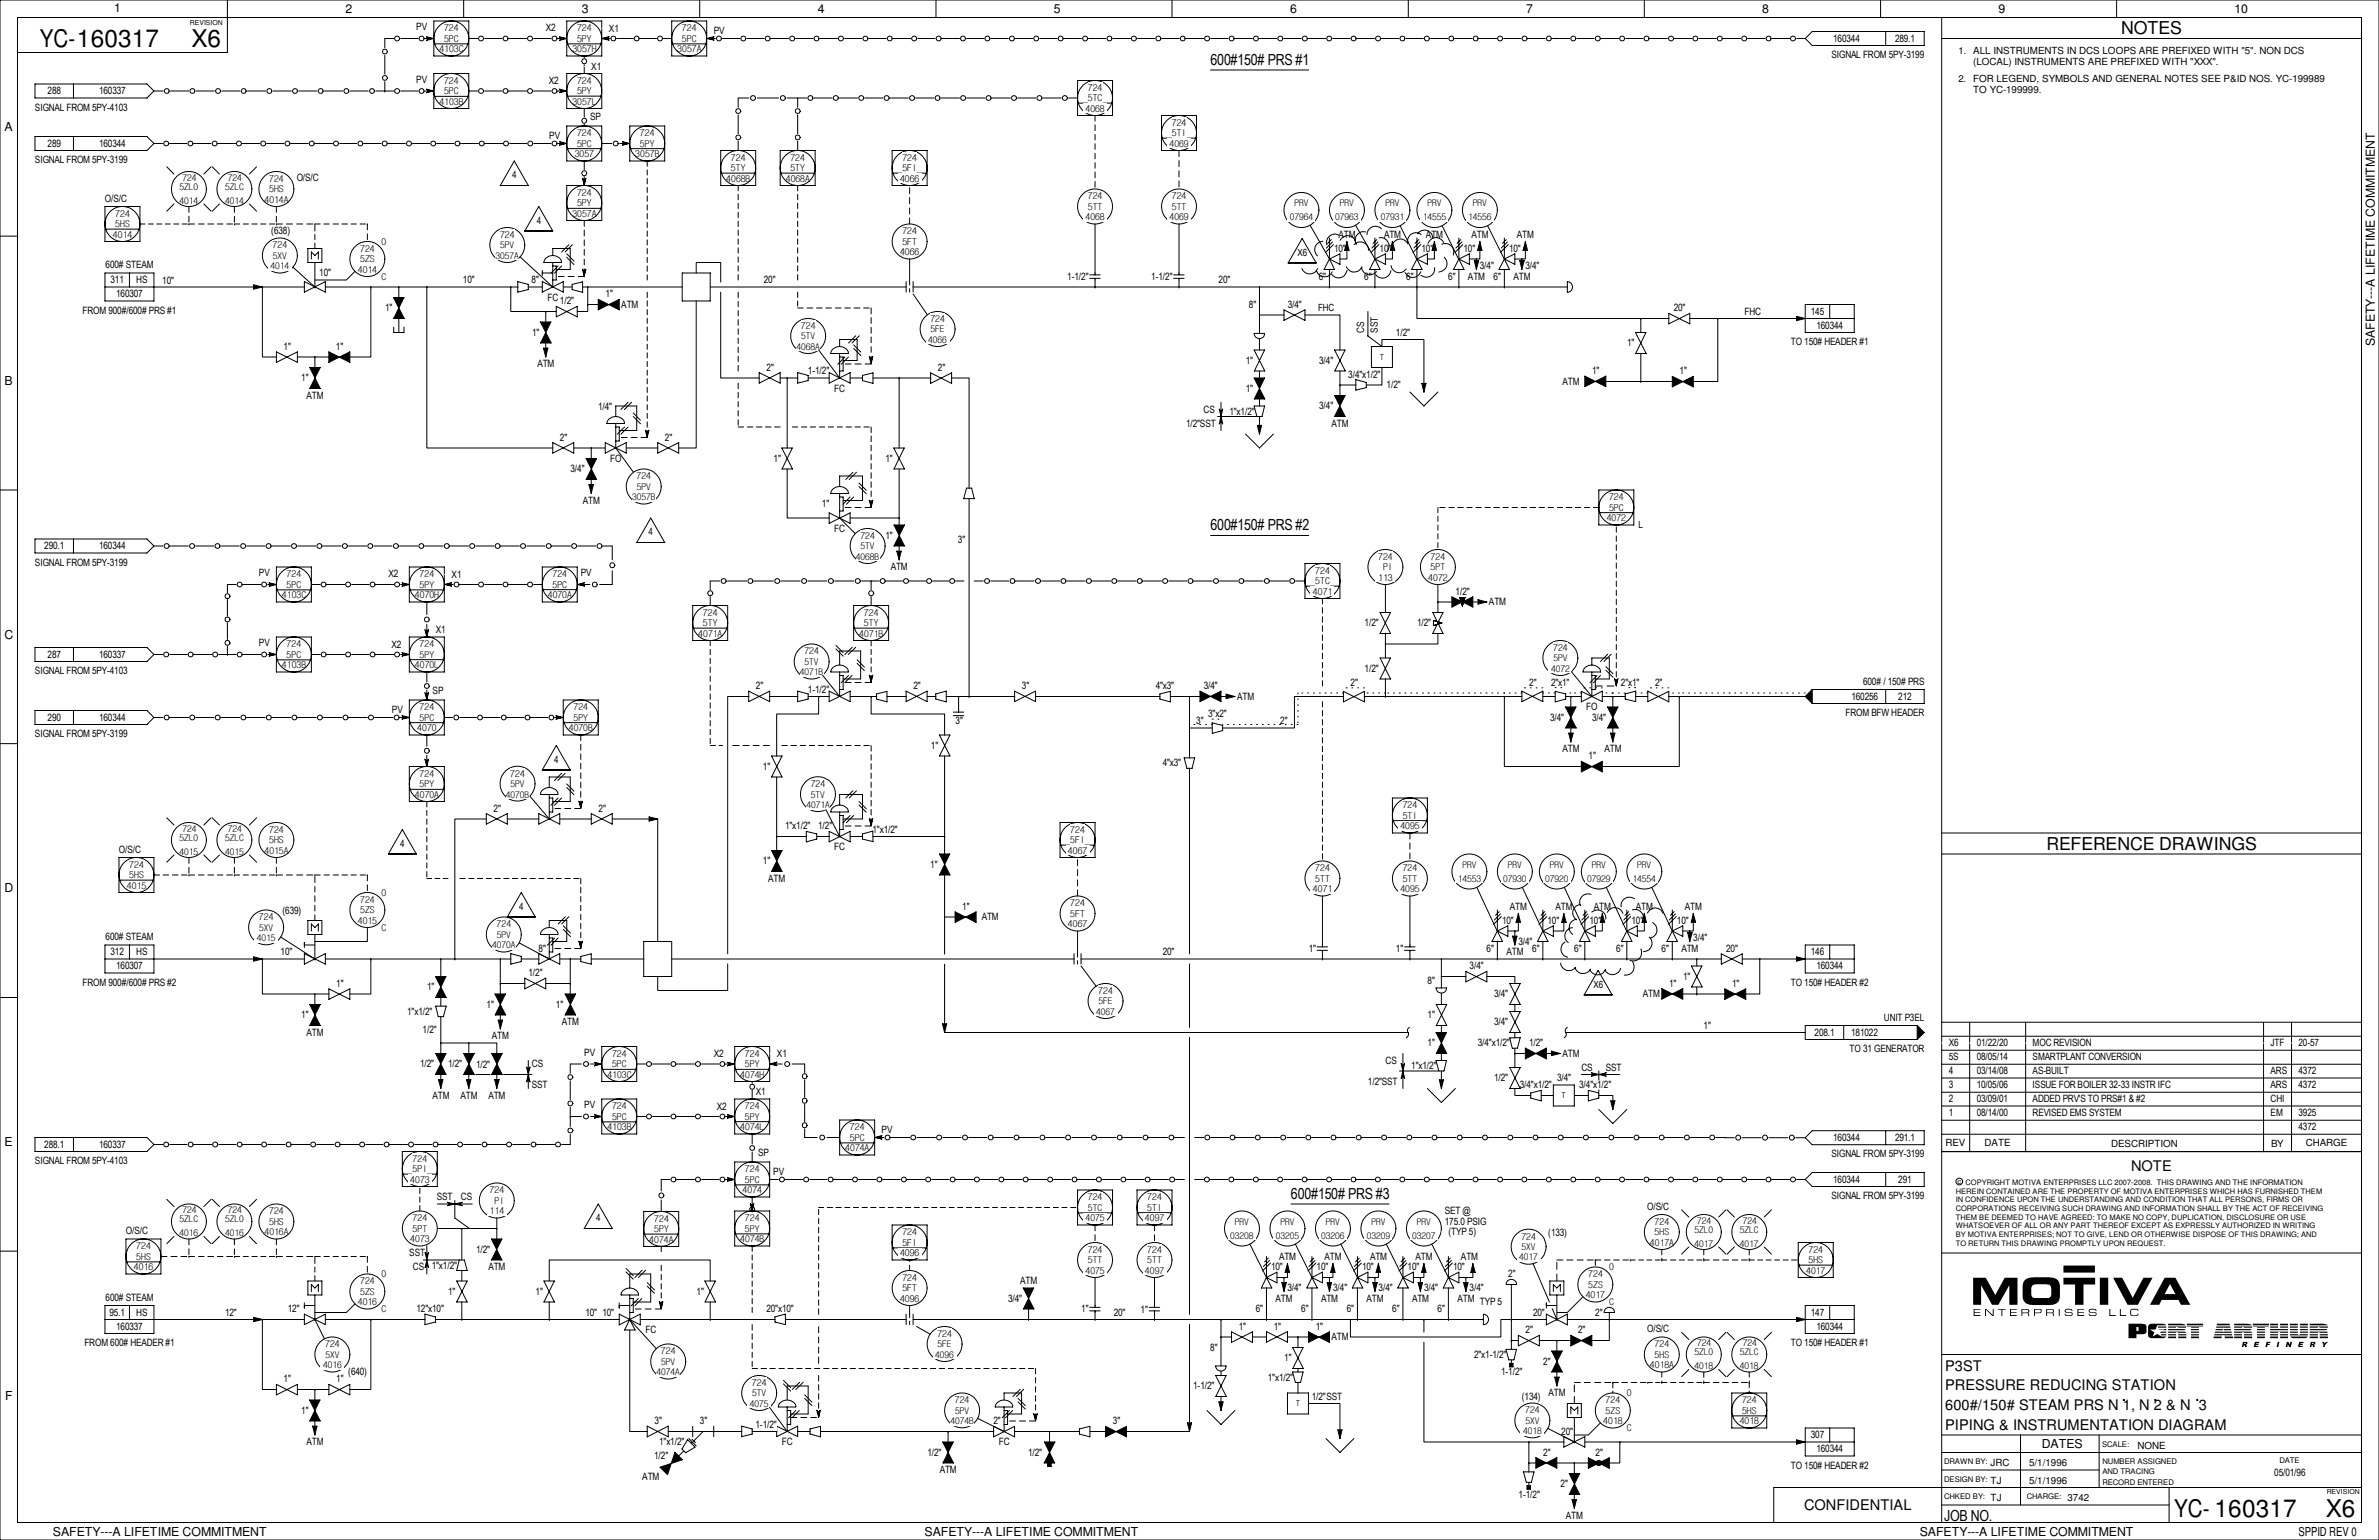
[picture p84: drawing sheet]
<svg xmlns="http://www.w3.org/2000/svg" width="432mm" height="279mm" viewBox="0 0 432 279" stroke-linecap="round" stroke-linejoin="round" font-family="sans-serif">
<defs><g id="words">
<g font-size="4.4">
<text x="7.2" y="8.6">YC-160317</text>
<text x="34.8" y="8.5">X6</text>
<text x="394.6" y="275.3">YC- 160317</text>
<text x="422.1" y="275.2">X6</text>
</g>
<g font-size="3.2">
<text x="385" y="6.2">NOTES</text>
<text x="371.4" y="154.1">REFERENCE DRAWINGS</text>
</g>
<g font-size="2.8">
<text x="219.7" y="11.7">600#150# PRS #1</text>
<text x="219.7" y="96.2">600#150# PRS #2</text>
<text x="234.3" y="217.5">600#150# PRS #3</text>
<text x="352.9" y="275.9">JOB NO.</text>
</g>
<g font-size="2.7">
<text x="386.8" y="212.4">NOTE</text>
<text x="353.1" y="248.7">P3ST</text>
<text x="353.1" y="252.3">PRESSURE REDUCING STATION</text>
<text x="353.1" y="255.8">600#/150# STEAM PRS N 1, N 2 &amp; N 3</text>
<text x="353.1" y="259.4">PIPING &amp; INSTRUMENTATION DIAGRAM</text>
<text x="327.4" y="274">CONFIDENTIAL</text>
</g>
<g font-size="2.2">
<text x="20.7" y="2.2">1</text>
<text x="62.7" y="2.4">2</text>
<text x="105.6" y="2.4">3</text>
<text x="148.4" y="2.4">4</text>
<text x="191.3" y="2.4">5</text>
<text x="234.1" y="2.4">6</text>
<text x="277" y="2.4">7</text>
<text x="319.9" y="2.4">8</text>
<text x="362.8" y="2.4">9</text>
<text x="405.6" y="2.4">10</text>
<text x=".8" y="23.8">A</text>
<text x="431" y="62.8" transform="rotate(-90 431 62.8)">SAFETY---A LIFETIME COMMITMENT</text>
<text x=".8" y="69.8">B</text>
<text x=".8" y="115.9">C</text>
<text x=".8" y="161.9">D</text>
<text x=".8" y="207.9">E</text>
<text x=".9" y="254">F</text>
<text x="370.6" y="262.7">DATES</text>
<text x="9.6" y="278.7">SAFETY---A LIFETIME COMMITMENT</text>
<text x="167.8" y="278.7">SAFETY---A LIFETIME COMMITMENT</text>
<text x="348.4" y="278.7">SAFETY---A LIFETIME COMMITMENT</text>
<text x="417.2" y="278.6">SPPID REV 0</text>
</g>
<g font-size="1.8">
<text x="75.6" y="5.5">PV</text>
<text x="99.1" y="5.7">X2</text>
<text x="110.5" y="5.8">X1</text>
<text x="129.5" y="6.1">PV</text>
<text x="332.4" y="10.6">SIGNAL FROM 5PY-3199</text>
<text x="332.7" y="7.6">160344</text>
<text x="344" y="7.6">289.1</text>
<text x="358.1" y="9.9">ALL INSTRUMENTS IN DCS LOOPS ARE PREFIXED WITH &quot;5&quot;. NON DCS</text>
<text x="358.1" y="11.9">(LOCAL) INSTRUMENTS ARE PREFIXED WITH &quot;XXX&quot;.</text>
<text x="8.6" y="17.1">288</text>
<text x="18" y="17.1">160337</text>
<text x="75.6" y="15">PV</text>
<text x="99.6" y="15.3">X2</text>
<text x="107.3" y="12.7">X1</text>
<text x="358.1" y="14.9">FOR LEGEND, SYMBOLS AND GENERAL NOTES SEE P&amp;ID NOS. YC-199989</text>
<text x="358.1" y="16.9">TO YC-199999.</text>
<text x="6.3" y="20.1">SIGNAL FROM 5PY-4103</text>
<text x="107.1" y="21.7">SP</text>
<text x="6.3" y="29.6">SIGNAL FROM 5PY-3199</text>
<text x="8.6" y="26.7">289</text>
<text x="18" y="26.7">160344</text>
<text x="99.7" y="25.2">PV</text>
<text x="53.8" y="32.8">O/S/C</text>
<text x="93" y="32.4">4</text>
<text x="19" y="36.6">O/S/C</text>
<text x="97.4" y="40.6">4</text>
<text x="49.2" y="42.5">(638)</text>
<text x="235.5" y="46.4">X6</text>
<text x="242.1" y="45.7">10&quot;</text>
<text x="242.9" y="43.2">ATM</text>
<text x="250.4" y="45.7">10&quot;</text>
<text x="251.2" y="43.2">ATM</text>
<text x="258" y="45.7">10&quot;</text>
<text x="258.8" y="43.2">ATM</text>
<text x="265.6" y="45.7">10&quot;</text>
<text x="267.1" y="43.2">ATM</text>
<text x="273.9" y="45.7">10&quot;</text>
<text x="275.3" y="43.2">ATM</text>
<text x="19.2" y="48.7">600# STEAM</text>
<text x="20.1" y="51.4">311</text>
<text x="21.1" y="54">160307</text>
<text x="24.7" y="51.4">HS</text>
<text x="29.5" y="51.5">10&quot;</text>
<text x="58" y="50.2">10&quot;</text>
<text x="84" y="51.4">10&quot;</text>
<text x="96.5" y="51.4">8&quot;</text>
<text x="109.9" y="54">1&quot;</text>
<text x="138.6" y="51.4">20&quot;</text>
<text x="193.7" y="50.8">1-1/2&quot;</text>
<text x="209" y="50.8">1-1/2&quot;</text>
<text x="221.2" y="51.4">20&quot;</text>
<text x="239.4" y="50.8">6&quot;</text>
<text x="247.6" y="50.8">6&quot;</text>
<text x="255.2" y="50.8">6&quot;</text>
<text x="262.8" y="50.8">6&quot;</text>
<text x="266.4" y="50.8">ATM</text>
<text x="268.6" y="48.9">3/4&quot;</text>
<text x="271.1" y="50.8">6&quot;</text>
<text x="274.7" y="50.8">ATM</text>
<text x="276.9" y="48.9">3/4&quot;</text>
<text x="15" y="56.9">FROM 900#/600# PRS #1</text>
<text x="69.9" y="56.5">1&quot;</text>
<text x="99.4" y="54.6">FC</text>
<text x="101.6" y="55.2">1/2&quot;</text>
<text x="112.8" y="55.9">ATM</text>
<text x="226.7" y="55.9">8&quot;</text>
<text x="233.7" y="55.9">3/4&quot;</text>
<text x="239.2" y="56.5">FHC</text>
<text x="303.8" y="56.5">20&quot;</text>
<text x="316.7" y="57.1">FHC</text>
<text x="328.7" y="57.1">145</text>
<text x="329.7" y="59.7">160344</text>
<text x="51.5" y="63.5">1&quot;</text>
<text x="61" y="63.5">1&quot;</text>
<text x="96.6" y="61">1&quot;</text>
<text x="247.6" y="60.4" transform="rotate(-90 247.6 60.4)">CS</text>
<text x="250.1" y="60.4" transform="rotate(-90 250.1 60.4)">SST</text>
<text x="253.4" y="61">1/2&quot;</text>
<text x="295.3" y="62.9">1&quot;</text>
<text x="325" y="62.7">TO 150# HEADER #1</text>
<text x="54.7" y="69.2">1&quot;</text>
<text x="97.5" y="66.7">ATM</text>
<text x="139.1" y="67.4">2&quot;</text>
<text x="146.6" y="67.9">1-1/2&quot;</text>
<text x="151.4" y="71.1">FC</text>
<text x="170.2" y="67.3">2&quot;</text>
<text x="226.1" y="66">1&quot;</text>
<text x="226.1" y="71.1">1&quot;</text>
<text x="239.4" y="66">3/4&quot;</text>
<text x="244.7" y="68.6">3/4&quot;x1/2&quot;</text>
<text x="251.7" y="70.5">1/2&quot;</text>
<text x="283.6" y="69.8">ATM</text>
<text x="289" y="67.9">1&quot;</text>
<text x="304.8" y="67.9">1&quot;</text>
<text x="55.6" y="72.4">ATM</text>
<text x="108.5" y="74.4">1/4&quot;</text>
<text x="215.3" y="77.5">1/2&quot;SST</text>
<text x="218.4" y="74.9">CS</text>
<text x="223.1" y="75.3">1&quot;x1/2&quot;</text>
<text x="239.4" y="74.3">3/4&quot;</text>
<text x="241.7" y="77.5">ATM</text>
<text x="101.6" y="80">2&quot;</text>
<text x="110.7" y="83.8">FO</text>
<text x="120.7" y="80">2&quot;</text>
<text x="140.4" y="83.8">1&quot;</text>
<text x="160.7" y="83.8">1&quot;</text>
<text x="103.5" y="85.7">3/4&quot;</text>
<text x="105.8" y="91.4">ATM</text>
<text x="149.2" y="92.1">1&quot;</text>
<text x="297.4" y="95.9">L</text>
<text x="8" y="99.7">290.1</text>
<text x="18" y="99.7">160344</text>
<text x="117.7" y="97.2">4</text>
<text x="151.4" y="96.5">FC</text>
<text x="160.7" y="97.8">1&quot;</text>
<text x="173.9" y="98.5">3&quot;</text>
<text x="6.3" y="102.7">SIGNAL FROM 5PY-3199</text>
<text x="47" y="104.6">PV</text>
<text x="70.5" y="104.8">X2</text>
<text x="82" y="104.8">X1</text>
<text x="105.4" y="104.6">PV</text>
<text x="161.7" y="103.5">ATM</text>
<text x="264.2" y="108">1/2&quot;</text>
<text x="247.7" y="113.7">1/2&quot;</text>
<text x="257.2" y="113.7">1/2&quot;</text>
<text x="270.3" y="109.9">ATM</text>
<text x="8.6" y="119.4">287</text>
<text x="18" y="119.4">160337</text>
<text x="47" y="117.3">PV</text>
<text x="71" y="117.6">X2</text>
<text x="79.1" y="114.9">X1</text>
<text x="6.3" y="122.3">SIGNAL FROM 5PY-4103</text>
<text x="78.5" y="125.9">SP</text>
<text x="137.2" y="125.1">2&quot;</text>
<text x="146.6" y="125.7">1-1/2&quot;</text>
<text x="165.8" y="125.1">2&quot;</text>
<text x="185.5" y="125.1">3&quot;</text>
<text x="209.8" y="125.1">4&quot;x3&quot;</text>
<text x="218.5" y="125.1">3/4&quot;</text>
<text x="245.2" y="124.5">2&quot;</text>
<text x="247.7" y="121.9">1/2&quot;</text>
<text x="277.5" y="124.5">2&quot;</text>
<text x="281.5" y="124.5">2&quot;x1&quot;</text>
<text x="294.2" y="124.5">2&quot;x1&quot;</text>
<text x="300.4" y="124.5">2&quot;</text>
<text x="338.2" y="124.2">600# / 150# PRS</text>
<text x="8.6" y="130.8">290</text>
<text x="18" y="130.8">160344</text>
<text x="71.1" y="129.3">PV</text>
<text x="173.4" y="131.4">3&quot;</text>
<text x="217.1" y="131.4">3&quot;</text>
<text x="219.3" y="130.2">3&quot;x2&quot;</text>
<text x="224.5" y="127">ATM</text>
<text x="232.4" y="131.4">2&quot;</text>
<text x="281.3" y="130.9">3/4&quot;</text>
<text x="287.9" y="128.9">FO</text>
<text x="289" y="130.8">3/4&quot;</text>
<text x="335" y="130">FROM BFW HEADER</text>
<text x="336" y="127">160256</text>
<text x="344.6" y="127">212</text>
<text x="6.3" y="133.8">SIGNAL FROM 5PY-3199</text>
<text x="169" y="135.9">1&quot;</text>
<text x="283.6" y="136.5">ATM</text>
<text x="288.3" y="137.8">1&quot;</text>
<text x="291.2" y="136.5">ATM</text>
<text x="100.6" y="138.4">4</text>
<text x="138.5" y="139.7">1&quot;</text>
<text x="211" y="139.1">4&quot;x3&quot;</text>
<text x="89.6" y="147.3">2&quot;</text>
<text x="108.6" y="147.3">2&quot;</text>
<text x="21.6" y="154.7">O/S/C</text>
<text x="72.6" y="153.7">4</text>
<text x="142.5" y="150.5">1&quot;x1/2&quot;</text>
<text x="148.5" y="150.5">1/2&quot;</text>
<text x="151.4" y="154.3">FC</text>
<text x="158.4" y="151.1">1&quot;x1/2&quot;</text>
<text x="138.5" y="156.8">1&quot;</text>
<text x="139.4" y="160">ATM</text>
<text x="168.8" y="157.5">1&quot;</text>
<text x="51.3" y="165.8">(639)</text>
<text x="94.2" y="165.1">4</text>
<text x="174.7" y="165.1">1&quot;</text>
<text x="178.2" y="167">ATM</text>
<text x="272.6" y="167.6">10&quot;</text>
<text x="274.1" y="165.1">ATM</text>
<text x="280.9" y="167.6">10&quot;</text>
<text x="282.3" y="165.1">ATM</text>
<text x="288.5" y="167.6">10&quot;</text>
<text x="289.3" y="165.1">ATM</text>
<text x="296.1" y="167.6">10&quot;</text>
<text x="296.9" y="165.1">ATM</text>
<text x="304.4" y="167.6">10&quot;</text>
<text x="305.8" y="165.1">ATM</text>
<text x="19.2" y="170.6">600# STEAM</text>
<text x="20.1" y="173.4">312</text>
<text x="24.7" y="173.4">HS</text>
<text x="50.9" y="173.4">10&quot;</text>
<text x="97.7" y="172.7">8&quot;</text>
<text x="211" y="173.4">20&quot;</text>
<text x="237.5" y="172.7">1&quot;</text>
<text x="253.4" y="172.7">1&quot;</text>
<text x="269.8" y="172.7">6&quot;</text>
<text x="273.4" y="173.4">ATM</text>
<text x="275.6" y="171.4">3/4&quot;</text>
<text x="278.1" y="172.7">6&quot;</text>
<text x="285.7" y="172.7">6&quot;</text>
<text x="293.3" y="172.7">6&quot;</text>
<text x="301.6" y="172.7">6&quot;</text>
<text x="305.2" y="172.7">ATM</text>
<text x="307.3" y="170.8">3/4&quot;</text>
<text x="313.3" y="172.7">20&quot;</text>
<text x="328.7" y="173.4">146</text>
<text x="15" y="178.9">FROM 900#/600# PRS #2</text>
<text x="21.1" y="175.9">160307</text>
<text x="61" y="179.1">1&quot;</text>
<text x="77.5" y="179.7">1&quot;</text>
<text x="95.9" y="177.2">1/2&quot;</text>
<text x="259.1" y="178.6">8&quot;</text>
<text x="266.7" y="175.9">3/4&quot;</text>
<text x="289.2" y="179.2">X6</text>
<text x="302.9" y="179.1">1&quot;</text>
<text x="305.5" y="177.8">1&quot;</text>
<text x="314.4" y="179.1">1&quot;</text>
<text x="325" y="178.9">TO 150# HEADER #2</text>
<text x="329.7" y="175.9">160344</text>
<text x="54.7" y="184.8">1&quot;</text>
<text x="73.9" y="184.1">1&quot;x1/2&quot;</text>
<text x="88.3" y="182.9">1&quot;</text>
<text x="100.9" y="182.9">1&quot;</text>
<text x="259.1" y="184.8">1&quot;</text>
<text x="271.2" y="181">3/4&quot;</text>
<text x="298.2" y="181">ATM</text>
<text x="341.9" y="185.2">UNIT P3EL</text>
<text x="55.6" y="188">ATM</text>
<text x="76.7" y="187.4">1/2&quot;</text>
<text x="89.3" y="188.6">ATM</text>
<text x="102" y="186.1">ATM</text>
<text x="106" y="191.6">PV</text>
<text x="129.5" y="191.8">X2</text>
<text x="141" y="191.8">X1</text>
<text x="259.1" y="189.9">1&quot;</text>
<text x="268.2" y="189.9">3/4&quot;x1/2&quot;</text>
<text x="271.2" y="186.1">3/4&quot;</text>
<text x="277.5" y="189.9">1/2&quot;</text>
<text x="283.6" y="191.8">ATM</text>
<text x="309.2" y="186.7">1&quot;</text>
<text x="329.4" y="188">208.1</text>
<text x="335.7" y="190.9">TO 31 GENERATOR</text>
<text x="336" y="188">181022</text>
<text x="353.7" y="189.9">X6</text>
<text x="358.8" y="189.9">01/22/20</text>
<text x="368.9" y="189.9">MOC REVISION</text>
<text x="412.1" y="189.9">JTF</text>
<text x="417.2" y="189.9">20-57</text>
<text x="76.2" y="193.7">1/2&quot;</text>
<text x="81.3" y="193.7">1/2&quot;</text>
<text x="86.4" y="193.7">1/2&quot;</text>
<text x="96.5" y="193.7">CS</text>
<text x="96.5" y="197.5">SST</text>
<text x="248.3" y="196.8">1/2&quot;SST</text>
<text x="251.5" y="193">CS</text>
<text x="256.2" y="194">1&quot;x1/2&quot;</text>
<text x="271.2" y="196.2">1/2&quot;</text>
<text x="275.8" y="197.5">3/4&quot;x1/2&quot;</text>
<text x="282.6" y="196.2">3/4&quot;</text>
<text x="286.6" y="197.5">3/4&quot;x1/2&quot;</text>
<text x="287" y="194.3">CS</text>
<text x="291.5" y="194.3">SST</text>
<text x="353.7" y="194.9">4</text>
<text x="353.7" y="197.5">3</text>
<text x="353.7" y="192.4">5S</text>
<text x="358.8" y="197.5">10/05/06</text>
<text x="358.8" y="192.4">08/05/14</text>
<text x="358.8" y="194.9">03/14/08</text>
<text x="368.9" y="194.9">AS-BUILT</text>
<text x="368.9" y="192.4">SMARTPLANT CONVERSION</text>
<text x="368.9" y="197.5">ISSUE FOR BOILER 32-33 INSTR IFC</text>
<text x="412.1" y="194.9">ARS</text>
<text x="412.1" y="197.5">ARS</text>
<text x="417.2" y="194.9">4372</text>
<text x="417.2" y="197.5">4372</text>
<text x="78.5" y="199.4">ATM</text>
<text x="83.6" y="199.4">ATM</text>
<text x="88.6" y="199.4">ATM</text>
<text x="106" y="201.1">PV</text>
<text x="130.1" y="201.4">X2</text>
<text x="137.2" y="198.8">X1</text>
<text x="353.7" y="200">2</text>
<text x="353.7" y="202.6">1</text>
<text x="358.8" y="202.6">08/14/00</text>
<text x="358.8" y="200">03/09/01</text>
<text x="368.9" y="200">ADDED PRV'S TO PRS#1 &amp; #2</text>
<text x="368.9" y="202.6">REVISED EMS SYSTEM</text>
<text x="412.1" y="200">CHI</text>
<text x="412.1" y="202.6">EM</text>
<text x="417.2" y="202.6">3925</text>
<text x="8" y="208.3">288.1</text>
<text x="18" y="208.3">160337</text>
<text x="137.6" y="209.7">SP</text>
<text x="160" y="205.5">PV</text>
<text x="332.4" y="210">SIGNAL FROM 5PY-3199</text>
<text x="332.7" y="207">160344</text>
<text x="344" y="207.1">291.1</text>
<text x="353.1" y="208">REV</text>
<text x="360.2" y="207.9">DATE</text>
<text x="383.2" y="208">DESCRIPTION</text>
<text x="412.2" y="208">BY</text>
<text x="417.2" y="205.1">4372</text>
<text x="418.5" y="208">CHARGE</text>
<text x="6.3" y="211.2">SIGNAL FROM 5PY-4103</text>
<text x="140.3" y="213.1">PV</text>
<text x="332.7" y="214.6">160344</text>
<text x="344.6" y="214.6">291</text>
<text x="79.3" y="217.7">SST</text>
<text x="83.7" y="217.7">CS</text>
<text x="108.2" y="221.6">4</text>
<text x="262.3" y="220.3">SET @</text>
<text x="299" y="219.5">O/S/C</text>
<text x="332.4" y="217.6">SIGNAL FROM 5PY-3199</text>
<text x="22.9" y="223.9">O/S/C</text>
<text x="74.3" y="228">SST</text>
<text x="86.4" y="227.3">1/2&quot;</text>
<text x="262.3" y="222.2">175.0 PSIG</text>
<text x="262.9" y="224.2">(TYP 5)</text>
<text x="281" y="224.2">(133)</text>
<text x="74.9" y="230.5">CS</text>
<text x="78.4" y="230.2">1&quot;x1/2&quot;</text>
<text x="88.6" y="230.5">ATM</text>
<text x="185.2" y="233">ATM</text>
<text x="230.7" y="230.5">10&quot;</text>
<text x="232.2" y="228.6">ATM</text>
<text x="239" y="230.5">10&quot;</text>
<text x="240.4" y="228.6">ATM</text>
<text x="247.2" y="230.5">10&quot;</text>
<text x="248.7" y="228.6">ATM</text>
<text x="255.5" y="230.5">10&quot;</text>
<text x="256.9" y="228.6">ATM</text>
<text x="263.7" y="230.5">10&quot;</text>
<text x="265.2" y="228.6">ATM</text>
<text x="273.7" y="231.8">2&quot;</text>
<text x="19.2" y="236">600# STEAM</text>
<text x="19.9" y="238.8">95.1</text>
<text x="24.7" y="238.8">HS</text>
<text x="40.9" y="238.8">12&quot;</text>
<text x="52.2" y="238.1">12&quot;</text>
<text x="75.6" y="238.1">12&quot;x10&quot;</text>
<text x="81.3" y="234.9">1&quot;</text>
<text x="97.2" y="234.9">1&quot;</text>
<text x="106.3" y="238.8">10&quot; 10&quot;</text>
<text x="126.4" y="234.9">1&quot;</text>
<text x="139.1" y="238.1">20&quot;x10&quot;</text>
<text x="183" y="236.2">3/4&quot;</text>
<text x="196.3" y="238.1">1&quot;</text>
<text x="202.1" y="238.8">20&quot;</text>
<text x="207" y="238.2">1&quot;</text>
<text x="227.9" y="238.1">6&quot;</text>
<text x="231.5" y="236.2">ATM</text>
<text x="233.7" y="234.3">3/4&quot;</text>
<text x="236.2" y="238.1">6&quot;</text>
<text x="239.8" y="236.2">ATM</text>
<text x="242" y="234.3">3/4&quot;</text>
<text x="244.4" y="238.1">6&quot;</text>
<text x="248" y="236.2">ATM</text>
<text x="250.2" y="234.3">3/4&quot;</text>
<text x="252.7" y="238.1">6&quot;</text>
<text x="256.3" y="236.2">ATM</text>
<text x="258.5" y="234.3">3/4&quot;</text>
<text x="260.9" y="238.1">6&quot;</text>
<text x="264.5" y="236.2">ATM</text>
<text x="266.7" y="234.3">3/4&quot;</text>
<text x="268.6" y="236.9">TYP 5</text>
<text x="278.3" y="238.7">20&quot;</text>
<text x="289.6" y="238.8">2&quot;</text>
<text x="328.7" y="238.8">147</text>
<text x="15.3" y="244.3">FROM 600# HEADER #1</text>
<text x="21.1" y="241.3">160337</text>
<text x="117.1" y="241.9">FC</text>
<text x="219.7" y="245.1">8&quot;</text>
<text x="224.8" y="241.3">1&quot;</text>
<text x="231.2" y="241.3">1&quot;</text>
<text x="238.8" y="241.3">1&quot;</text>
<text x="241.7" y="243.2">ATM</text>
<text x="276.9" y="241.9">2&quot;</text>
<text x="286.4" y="241.9">2&quot;</text>
<text x="299" y="241.7">O/S/C</text>
<text x="325" y="244.3">TO 150# HEADER #1</text>
<text x="329.7" y="241.3">160344</text>
<text x="51.5" y="250.8">1&quot;</text>
<text x="61" y="250.8">1&quot;</text>
<text x="63.2" y="249.5">(640)</text>
<text x="230.1" y="250.5">1&quot;x1/2&quot;</text>
<text x="233.1" y="247">1&quot;</text>
<text x="267.5" y="246.4">2&quot;x1-1/2&quot;</text>
<text x="272.5" y="249.6">1-1/2&quot;</text>
<text x="280.1" y="247.6">2&quot;</text>
<text x="54.7" y="256.5">1&quot;</text>
<text x="216.6" y="252.1">1-1/2&quot;</text>
<text x="238.1" y="254">1/2&quot;SST</text>
<text x="276.2" y="254">(134)</text>
<text x="281" y="253.4">ATM</text>
<text x="55.6" y="262.3">ATM</text>
<text x="118.8" y="258.4">3&quot;</text>
<text x="119.6" y="262.3">1&quot;x1/2&quot;</text>
<text x="127" y="258.4">3&quot;</text>
<text x="137.1" y="259.1">1-1/2&quot;</text>
<text x="141.9" y="262.3">FC</text>
<text x="180.3" y="258.4">2&quot;</text>
<text x="181.3" y="262.3">FC</text>
<text x="202" y="258.4">3&quot;</text>
<text x="283.4" y="260.3">20&quot;</text>
<text x="328.7" y="261">307</text>
<text x="329.7" y="263.5">160344</text>
<text x="388" y="262.8">NONE</text>
<text x="116.6" y="268.6">ATM</text>
<text x="118.7" y="264.8">1/2&quot;</text>
<text x="168.3" y="264.2">1/2&quot;</text>
<text x="170.6" y="267.3">ATM</text>
<text x="186.6" y="264.2">1/2&quot;</text>
<text x="280.1" y="264.2">2&quot;</text>
<text x="283.3" y="269.9">2&quot;</text>
<text x="289.6" y="264.2">2&quot;</text>
<text x="325" y="266.5">TO 150# HEADER #2</text>
<text x="361.3" y="266">JRC</text>
<text x="361.3" y="269.2">TJ</text>
<text x="368.3" y="266">5/1/1996</text>
<text x="368.3" y="269.2">5/1/1996</text>
<text x="412.8" y="267.8">05/01/96</text>
<text x="275.6" y="271.8">1-1/2&quot;</text>
<text x="284.2" y="275.6">ATM</text>
<text x="361.3" y="272.4">TJ</text>
<text x="375.3" y="272.4">3742</text>
</g>
<g font-size="1.7">
<text x="80.6" y="5.7">724</text>
<text x="104.7" y="5.7">724</text>
<text x="123.8" y="5.7">724</text>
<text x="79.8" y="9.5">4103C</text>
<text x="80.6" y="7.6">5PC</text>
<text x="103.9" y="9.5">3057H</text>
<text x="104.7" y="7.6">5PY</text>
<text x="122.9" y="9.5">3057A</text>
<text x="123.8" y="7.6">5PC</text>
<text x="355.5" y="9.8">1.</text>
<text x="80.6" y="15.2">724</text>
<text x="80.6" y="17.1">5PC</text>
<text x="104.7" y="15.2">724</text>
<text x="104.7" y="17.1">5PY</text>
<text x="197.4" y="16.5">724</text>
<text x="355.5" y="14.9">2.</text>
<text x="79.8" y="19">4103B</text>
<text x="103.9" y="19">3057L</text>
<text x="197" y="20.3">4068</text>
<text x="197.4" y="18.4">5TC</text>
<text x="212.7" y="22.9">724</text>
<text x="104.3" y="28.6">3057</text>
<text x="104.7" y="24.8">724</text>
<text x="104.7" y="26.7">5PC</text>
<text x="115.3" y="28.6">3057B</text>
<text x="116.2" y="24.8">724</text>
<text x="116.2" y="26.7">5PY</text>
<text x="132.7" y="29.2">724</text>
<text x="143.5" y="29.2">724</text>
<text x="163.8" y="29.2">724</text>
<text x="212.3" y="26.7">4069</text>
<text x="212.7" y="24.8">5TI</text>
<text x="32.6" y="34.5">5ZLO</text>
<text x="33.1" y="32.8">724</text>
<text x="40.9" y="34.5">5ZLC</text>
<text x="41.4" y="32.8">724</text>
<text x="48.9" y="33">724</text>
<text x="48.9" y="34.9">5HS</text>
<text x="104.7" y="35.6">724</text>
<text x="131.8" y="33">4068B</text>
<text x="132.7" y="31.1">5TY</text>
<text x="142.6" y="33">4068A</text>
<text x="143.5" y="31.1">5TY</text>
<text x="163.4" y="33">4066</text>
<text x="163.8" y="31.1">5FI</text>
<text x="20.9" y="39.4">724</text>
<text x="20.9" y="41.3">5HS</text>
<text x="32.6" y="37">4014</text>
<text x="40.9" y="37">4014</text>
<text x="48" y="36.8">4014A</text>
<text x="103.9" y="39.4">3057A</text>
<text x="104.7" y="37.5">5PY</text>
<text x="197" y="40">4068</text>
<text x="197.4" y="36.2">724</text>
<text x="197.4" y="38.1">5TT</text>
<text x="212.3" y="40">4069</text>
<text x="212.7" y="36.2">724</text>
<text x="212.7" y="38.1">5TT</text>
<text x="234.1" y="40">07964</text>
<text x="234.9" y="37.4">PRV</text>
<text x="242.4" y="40">07963</text>
<text x="243.2" y="37.4">PRV</text>
<text x="250.6" y="40">07931</text>
<text x="251.5" y="37.4">PRV</text>
<text x="258.2" y="40">14555</text>
<text x="259.1" y="37.4">PRV</text>
<text x="266.5" y="40">14556</text>
<text x="267.3" y="37.4">PRV</text>
<text x="20.5" y="43.2">4014</text>
<text x="49.5" y="45.1">724</text>
<text x="49.5" y="46.9">5XV</text>
<text x="65.4" y="47.6">5ZS</text>
<text x="65.4" y="45.7">724</text>
<text x="69.2" y="44.4">O</text>
<text x="90" y="46.9">3057A</text>
<text x="90.8" y="43.2">724</text>
<text x="90.8" y="45">5PV</text>
<text x="163.4" y="46.4">4066</text>
<text x="163.8" y="42.5">724</text>
<text x="163.8" y="44.4">5FT</text>
<text x="49.1" y="48.9">4014</text>
<text x="64.9" y="49.5">4014</text>
<text x="69.2" y="50.8">C</text>
<text x="145.4" y="59.7">724</text>
<text x="168.9" y="58.4">724</text>
<text x="144.6" y="63.5">4068A</text>
<text x="145.4" y="61.6">5TV</text>
<text x="168.5" y="62.2">4066</text>
<text x="168.9" y="60.3">5FE</text>
<text x="115.5" y="87">724</text>
<text x="115.6" y="88.9">5PV</text>
<text x="114.7" y="90.8">3057B</text>
<text x="291.6" y="94.6">4072</text>
<text x="292.1" y="90.8">724</text>
<text x="292.1" y="92.7">5PC</text>
<text x="155.4" y="101.6">4068B</text>
<text x="156.2" y="97.8">724</text>
<text x="156.2" y="99.7">5TV</text>
<text x="250.1" y="101.6">724</text>
<text x="259.7" y="101.6">724</text>
<text x="52" y="104.8">724</text>
<text x="52" y="106.7">5PC</text>
<text x="76.2" y="104.8">724</text>
<text x="76.2" y="106.7">5PY</text>
<text x="100.3" y="104.8">724</text>
<text x="100.3" y="106.7">5PC</text>
<text x="238.3" y="107.9">4071</text>
<text x="238.7" y="104.1">724</text>
<text x="238.7" y="106">5TC</text>
<text x="250.1" y="105.4">113</text>
<text x="251" y="103.5">PI</text>
<text x="259.2" y="105.4">4072</text>
<text x="259.7" y="103.5">5PT</text>
<text x="51.2" y="108.6">4103C</text>
<text x="75.3" y="108.6">4070H</text>
<text x="99.4" y="108.6">4070A</text>
<text x="127.6" y="111.8">724</text>
<text x="127.6" y="113.7">5TY</text>
<text x="156.8" y="111.8">724</text>
<text x="156.8" y="113.7">5TY</text>
<text x="52" y="117.5">724</text>
<text x="52" y="119.4">5PC</text>
<text x="76.2" y="117.5">724</text>
<text x="76.2" y="119.4">5PY</text>
<text x="126.7" y="115.6">4071A</text>
<text x="146" y="118.7">724</text>
<text x="156" y="115.6">4071B</text>
<text x="281.9" y="118.1">724</text>
<text x="281.9" y="120">5PV</text>
<text x="51.2" y="121.3">4103B</text>
<text x="75.3" y="121.3">4070L</text>
<text x="145.2" y="122.5">4071B</text>
<text x="146" y="120.6">5TV</text>
<text x="281.5" y="121.9">4072</text>
<text x="76.2" y="128.9">724</text>
<text x="76.2" y="130.8">5PC</text>
<text x="104.1" y="128.9">724</text>
<text x="104.1" y="130.8">5PY</text>
<text x="75.7" y="132.7">4070</text>
<text x="103.3" y="132.7">4070B</text>
<text x="76.2" y="141">724</text>
<text x="76.2" y="142.9">5PY</text>
<text x="92.6" y="140.9">724</text>
<text x="92.7" y="142.8">5PV</text>
<text x="147.2" y="142.8">724</text>
<text x="75.3" y="144.8">4070A</text>
<text x="91.8" y="144.7">4070B</text>
<text x="146.4" y="146.6">4071A</text>
<text x="147.2" y="144.7">5TV</text>
<text x="254.6" y="146.7">724</text>
<text x="254.6" y="148.6">5TI</text>
<text x="32.6" y="155.1">4015</text>
<text x="32.6" y="152.6">5ZLO</text>
<text x="33.1" y="150.9">724</text>
<text x="40.9" y="155.1">4015</text>
<text x="40.9" y="152.6">5ZLC</text>
<text x="41.4" y="150.9">724</text>
<text x="48" y="154.9">4015A</text>
<text x="48.9" y="151.1">724</text>
<text x="48.9" y="153">5HS</text>
<text x="193.8" y="154.9">4067</text>
<text x="194.3" y="151.1">724</text>
<text x="194.3" y="153">5FI</text>
<text x="254.2" y="150.5">4095</text>
<text x="23" y="161.3">4015</text>
<text x="23.5" y="157.5">724</text>
<text x="23.5" y="159.4">5HS</text>
<text x="238.3" y="161.9">4071</text>
<text x="238.7" y="158.1">724</text>
<text x="238.7" y="160">5TT</text>
<text x="254.2" y="161.9">4095</text>
<text x="254.6" y="158.1">724</text>
<text x="254.6" y="160">5TT</text>
<text x="264.6" y="160">14553</text>
<text x="265.4" y="157.4">PRV</text>
<text x="272.8" y="160">07930</text>
<text x="273.7" y="157.4">PRV</text>
<text x="280.5" y="160">07920</text>
<text x="281.3" y="157.4">PRV</text>
<text x="288.1" y="160">07929</text>
<text x="288.9" y="157.4">PRV</text>
<text x="296.3" y="160">14554</text>
<text x="297.2" y="157.4">PRV</text>
<text x="47" y="167">724</text>
<text x="64.9" y="167.6">4015</text>
<text x="65.4" y="165.7">5ZS</text>
<text x="65.4" y="163.8">724</text>
<text x="69.2" y="162.6">O</text>
<text x="194.3" y="164.5">724</text>
<text x="194.3" y="166.4">5FT</text>
<text x="46.6" y="170.8">4015</text>
<text x="47" y="168.9">5XV</text>
<text x="69.2" y="168.9">C</text>
<text x="89.3" y="172">4070A</text>
<text x="90.1" y="168.3">724</text>
<text x="90.2" y="170.1">5PV</text>
<text x="193.8" y="168.3">4067</text>
<text x="199" y="184.1">4067</text>
<text x="199.3" y="180.3">724</text>
<text x="199.4" y="182.2">5FE</text>
<text x="111.1" y="191.8">724</text>
<text x="135.2" y="191.8">724</text>
<text x="110.2" y="195.6">4103C</text>
<text x="111.1" y="193.7">5PC</text>
<text x="134.4" y="195.6">4074H</text>
<text x="135.2" y="193.7">5PY</text>
<text x="111.1" y="201.3">724</text>
<text x="111.1" y="203.2">5PC</text>
<text x="135.2" y="201.3">724</text>
<text x="135.2" y="203.2">5PY</text>
<text x="110.2" y="205.1">4103B</text>
<text x="134.4" y="205.1">4074L</text>
<text x="153.4" y="208.9">4074A</text>
<text x="154.3" y="205.1">724</text>
<text x="154.3" y="207">5PC</text>
<text x="74.5" y="214.6">4073</text>
<text x="74.9" y="210.8">724</text>
<text x="74.9" y="212.7">5PI</text>
<text x="135.2" y="212.7">724</text>
<text x="135.2" y="214.6">5PC</text>
<text x="32.6" y="221.8">5ZLC</text>
<text x="33.1" y="220.1">724</text>
<text x="40.9" y="221.8">5ZLO</text>
<text x="41.4" y="220.1">724</text>
<text x="48.9" y="220.3">724</text>
<text x="74.9" y="221.6">724</text>
<text x="88.9" y="216.5">724</text>
<text x="88.9" y="220.3">114</text>
<text x="89.7" y="218.4">PI</text>
<text x="118.7" y="221.7">724</text>
<text x="134.8" y="216.5">4074</text>
<text x="135.2" y="221.6">724</text>
<text x="197" y="221.6">4075</text>
<text x="197.4" y="217.8">724</text>
<text x="197.4" y="219.7">5TC</text>
<text x="207.8" y="221.6">4097</text>
<text x="208.2" y="217.8">724</text>
<text x="208.2" y="219.7">5TI</text>
<text x="24.7" y="226.7">724</text>
<text x="32.6" y="224.3">4016</text>
<text x="40.9" y="224.3">4016</text>
<text x="48" y="224.2">4016A</text>
<text x="48.9" y="222.2">5HS</text>
<text x="74.5" y="225.4">4073</text>
<text x="74.9" y="223.5">5PT</text>
<text x="117.9" y="225.5">4074A</text>
<text x="118.7" y="223.6">5PY</text>
<text x="134.4" y="225.4">4074B</text>
<text x="135.2" y="223.5">5PY</text>
<text x="163.4" y="228">4096</text>
<text x="163.8" y="224.2">724</text>
<text x="163.8" y="226.1">5FI</text>
<text x="197.4" y="227.3">724</text>
<text x="208.2" y="227.3">724</text>
<text x="223.3" y="224.7">03208</text>
<text x="224.2" y="222.2">PRV</text>
<text x="231.6" y="224.7">03205</text>
<text x="232.4" y="222.2">PRV</text>
<text x="239.8" y="224.7">03206</text>
<text x="240.7" y="222.2">PRV</text>
<text x="248.1" y="224.7">03209</text>
<text x="248.9" y="222.2">PRV</text>
<text x="256.3" y="224.7">03207</text>
<text x="257.2" y="222.2">PRV</text>
<text x="276.1" y="224.9">724</text>
<text x="276.2" y="226.8">5XV</text>
<text x="299.5" y="226.1">4017A</text>
<text x="300.3" y="222.2">724</text>
<text x="300.3" y="224.2">5HS</text>
<text x="307.6" y="226.2">4017</text>
<text x="307.6" y="223.7">5ZLO</text>
<text x="308.1" y="222">724</text>
<text x="315.8" y="226.2">4017</text>
<text x="315.8" y="223.7">5ZLC</text>
<text x="316.3" y="222">724</text>
<text x="328.3" y="227.3">724</text>
<text x="24.3" y="230.5">4016</text>
<text x="24.7" y="228.6">5HS</text>
<text x="65.4" y="233">724</text>
<text x="69.2" y="231.8">O</text>
<text x="163.8" y="232.4">724</text>
<text x="197" y="231.1">4075</text>
<text x="197.4" y="229.2">5TT</text>
<text x="207.8" y="231.1">4097</text>
<text x="208.2" y="229.2">5TT</text>
<text x="275.8" y="228.7">4017</text>
<text x="288.3" y="233.7">5ZS</text>
<text x="288.3" y="231.8">724</text>
<text x="292.1" y="230.5">O</text>
<text x="327.8" y="231.1">4017</text>
<text x="328.3" y="229.2">5HS</text>
<text x="64.9" y="236.9">4016</text>
<text x="65.4" y="234.9">5ZS</text>
<text x="69.2" y="238.1">C</text>
<text x="163.4" y="236.2">4096</text>
<text x="163.8" y="234.3">5FT</text>
<text x="287.8" y="235.6">4017</text>
<text x="292.1" y="236.9">C</text>
<text x="59" y="244.5">724</text>
<text x="120" y="245.7">724</text>
<text x="170.1" y="242.6">724</text>
<text x="170.2" y="244.4">5FE</text>
<text x="300.3" y="244.5">724</text>
<text x="307.6" y="245.9">5ZLO</text>
<text x="308.1" y="244.3">724</text>
<text x="315.8" y="245.9">5ZLC</text>
<text x="316.3" y="244.3">724</text>
<text x="58.6" y="248.2">4016</text>
<text x="59.1" y="246.3">5XV</text>
<text x="119.2" y="249.5">4074A</text>
<text x="120" y="247.6">5PV</text>
<text x="136.5" y="251.5">724</text>
<text x="169.8" y="246.3">4096</text>
<text x="299.5" y="248.3">4018A</text>
<text x="300.3" y="246.4">5HS</text>
<text x="307.6" y="248.4">4018</text>
<text x="315.8" y="248.4">4018</text>
<text x="136.1" y="255.2">4075</text>
<text x="136.5" y="253.3">5TV</text>
<text x="173.3" y="254.6">724</text>
<text x="173.4" y="256.5">5PV</text>
<text x="276.8" y="256.4">724</text>
<text x="291.4" y="256.5">5ZS</text>
<text x="291.4" y="254.6">724</text>
<text x="295.3" y="253.4">O</text>
<text x="316.2" y="254.6">724</text>
<text x="316.2" y="256.5">5HS</text>
<text x="172.5" y="258.4">4074B</text>
<text x="276.4" y="260.2">4018</text>
<text x="276.9" y="258.3">5XV</text>
<text x="291" y="258.4">4018</text>
<text x="295.3" y="259.7">C</text>
<text x="315.8" y="258.4">4018</text>
</g>
<g font-size="1.4">
<text x="250.5" y="65.3">T</text>
<text x="283.5" y="199.3">T</text>
<text x="355.3" y="214.8">c COPYRIGHT MOTIVA ENTERPRISES LLC 2007-2008. THIS DRAWING AND THE INFORMATION</text>
<text x="355" y="216.6">HEREIN CONTAINED ARE THE PROPERTY OF MOTIVA ENTERPRISES WHICH HAS FURNISHED THEM</text>
<text x="355" y="218.1">IN CONFIDENCE UPON THE UNDERSTANDING AND CONDITION THAT ALL PERSONS, FIRMS OR</text>
<text x="355" y="219.7">CORPORATIONS RECEIVING SUCH DRAWING AND INFORMATION SHALL BY THE ACT OF RECEIVING</text>
<text x="355" y="221.3">THEM BE DEEMED TO HAVE AGREED: TO MAKE NO COPY, DUPLICATION, DISCLOSURE OR USE</text>
<text x="355" y="222.9">WHATSOEVER OF ALL OR ANY PART THEREOF EXCEPT AS EXPRESSLY AUTHORIZED IN WRITING</text>
<text x="355" y="224.5">BY MOTIVA ENTERPRISES; NOT TO GIVE, LEND OR OTHERWISE DISPOSE OF THIS DRAWING; AND</text>
<text x="355" y="226.1">TO RETURN THIS DRAWING PROMPTLY UPON REQUEST.</text>
<text x="235.2" y="255.1">T</text>
<text x="381.6" y="262.6">SCALE:</text>
<text x="352.9" y="265.7">DRAWN BY:</text>
<text x="352.9" y="268.9">DESIGN BY:</text>
<text x="381.6" y="267.5">AND TRACING</text>
<text x="381.6" y="269.4">RECORD ENTERED</text>
<text x="381.6" y="265.6">NUMBER ASSIGNED</text>
<text x="413.7" y="265.4">DATE</text>
<text x="352.9" y="272">CHKED BY:</text>
<text x="367.9" y="272">CHARGE:</text>
</g>
<g font-size="1.3">
<text x="34.5" y="4.5">REVISION</text>
<text x="422.3" y="271.1">REVISION</text>
</g>
</g></defs>
<path d="M95.2 196.8h1.4M95.2 193h1.4M95.9 192.4v1.3M95.9 196.2v1.3" fill="none" stroke="#fff" stroke-width=".18"/>
<g fill="#fff">
<path d="M146.6 124.1h3.9v2.1h-3.9z" fill-rule="evenodd"/>
<path d="M58 48.5h2.1v2.1h-2.1z" fill-rule="evenodd"/>
</g>
<g fill="none" stroke="#fff" stroke-width=".18">
<path d="M352.4 196.8h1.3M352.4 194.3h1.3M352.4 199.4h1.3M352.4 191.8h1.3M353.1 191.1v1.3M353.1 193.7v1.3M353.1 196.2v1.3M353.1 198.8v1.3M357.5 196.8h1.3M357.5 194.3h1.3M357.5 199.4h1.3M357.5 191.8h1.3"/>
<path d="M358.1 191.1v1.3M358.1 193.7v1.3M358.1 196.2v1.3M358.1 198.8v1.3M367.7 196.8h1.3M367.7 194.3h1.3M367.7 199.4h1.3M367.7 191.8h1.3M368.3 191.1v1.3M368.3 193.7v1.3M368.3 196.2v1.3M368.3 198.8v1.3"/>
<path d="M410.8 196.8h1.4M410.8 194.3h1.4M410.8 199.4h1.4M411.5 193.7v1.3M411.5 196.2v1.3M411.5 198.8v1.3M415.9 196.8h1.3M415.9 194.3h1.3M416.6 193.7v1.3M416.6 196.2v1.3M352.4 201.9h1.3M353.1 201.3v1.3"/>
<path d="M357.5 201.9h1.3M358.1 201.3v1.3M367.7 201.9h1.3M368.3 201.3v1.3M410.8 201.9h1.4M411.5 201.3v1.3M415.9 201.9h1.3M415.9 204.5h1.3M416.6 201.3v1.3M416.6 203.8v1.3"/>
</g>
<path d="M141 252.7a3.2 3.2 0 0 1-4.6 2.9 3.2 3.2 0 0 1-.5-5.4 3.2 3.2 0 0 1 5 2l.1 .6" fill="none" stroke="#000" stroke-width=".18"/>
<g fill="#fff">
<path d="M135.7 253.8h4.2v1.7h-4.2z" fill-rule="evenodd"/>
<path d="M136.5 249.9h2.6v1.8h-2.6z" fill-rule="evenodd"/>
<path d="M136.5 251.9h2.6v1.7h-2.6z" fill-rule="evenodd"/>
</g>
<path d="M139.7 255.3l3.2 4.4" fill="none" stroke="#000" stroke-width=".18"/>
<g fill="#fff">
<path d="M74.9 220.1h2.6v1.8h-2.6z" fill-rule="evenodd"/>
<path d="M74 223.9h4.4v1.8h-4.4z" fill-rule="evenodd"/>
<path d="M74.9 222h2.6v1.8h-2.6z" fill-rule="evenodd"/>
</g>
<path d="M135.9 198.1h1.3M136.5 197.5v1.3M239.5 253.4h1.3M240.1 252.7v1.3" fill="none" stroke="#fff" stroke-width=".18"/>
<g fill="#fff">
<path d="M259.7 100.1h2.6v1.8h-2.6z" fill-rule="evenodd"/>
<path d="M258.8 103.9h4.3v1.8h-4.3z" fill-rule="evenodd"/>
<path d="M259.7 102h2.6v1.8h-2.6z" fill-rule="evenodd"/>
<path d="M292.1 89.3h2.6v1.8h-2.6z" fill-rule="evenodd"/>
<path d="M291.2 93.1h4.3v1.8h-4.3z" fill-rule="evenodd"/>
<path d="M292.1 91.2h2.6v1.8h-2.6z" fill-rule="evenodd"/>
<path d="M156.8 110.2h2.6v1.8h-2.6z" fill-rule="evenodd"/>
<path d="M156 114h4.3v1.8h-4.3z" fill-rule="evenodd"/>
<path d="M156.8 112.1h2.6v1.8h-2.6z" fill-rule="evenodd"/>
</g>
<path d="M150.5 120a3.2 3.2 0 0 1-4.6 2.9 3.2 3.2 0 0 1-.5-5.4 3.2 3.2 0 0 1 5.1 2v.6" fill="none" stroke="#000" stroke-width=".18"/>
<g fill="#fff">
<path d="M145.2 121.1h4.2v1.7h-4.2z" fill-rule="evenodd"/>
<path d="M146 117.2h2.6v1.8h-2.6z" fill-rule="evenodd"/>
<path d="M146 119.2h2.6v1.7h-2.6z" fill-rule="evenodd"/>
</g>
<path d="M149.3 122.5l3.1 3.9" fill="none" stroke="#000" stroke-width=".18"/>
<g fill="#fff">
<path d="M76.2 116h2.6v1.7h-2.6z" fill-rule="evenodd"/>
<path d="M75.3 119.8h4.3v1.7h-4.3z" fill-rule="evenodd"/>
<path d="M76.2 117.9h2.6v1.7h-2.6z" fill-rule="evenodd"/>
<path d="M76.2 103.3h2.6v1.7h-2.6z" fill-rule="evenodd"/>
<path d="M75.3 107.1h4.3v1.7h-4.3z" fill-rule="evenodd"/>
<path d="M76.2 105.2h2.6v1.7h-2.6z" fill-rule="evenodd"/>
<path d="M52 116h2.7v1.7h-2.7z" fill-rule="evenodd"/>
<path d="M51.2 119.8h4.3v1.7h-4.3z" fill-rule="evenodd"/>
<path d="M52 117.9h2.7v1.7h-2.7z" fill-rule="evenodd"/>
<path d="M52 103.3h2.7v1.7h-2.7z" fill-rule="evenodd"/>
<path d="M51.2 107.1h4.3v1.7h-4.3z" fill-rule="evenodd"/>
<path d="M52 105.2h2.7v1.7h-2.7z" fill-rule="evenodd"/>
<path d="M76.2 127.4h2.6v1.8h-2.6z" fill-rule="evenodd"/>
<path d="M75.3 131.2h4.3v1.8h-4.3z" fill-rule="evenodd"/>
<path d="M76.2 129.3h2.6v1.8h-2.6z" fill-rule="evenodd"/>
<path d="M76.2 139.4h2.6v1.8h-2.6z" fill-rule="evenodd"/>
<path d="M75.3 143.3h4.3v1.7h-4.3z" fill-rule="evenodd"/>
<path d="M76.2 141.4h2.6v1.7h-2.6z" fill-rule="evenodd"/>
</g>
<path d="M203.8 181.6a3.2 3.2 0 0 1-4.6 2.9 3.2 3.2 0 0 1-.4-5.4 3.2 3.2 0 0 1 5 2v.6" fill="none" stroke="#000" stroke-width=".18"/>
<g fill="#fff">
<path d="M198.5 182.7h4.3v1.7h-4.3z" fill-rule="evenodd"/>
<path d="M199.3 178.8h2.7v1.8h-2.7z" fill-rule="evenodd"/>
<path d="M199.4 180.8h2.5v1.7h-2.5z" fill-rule="evenodd"/>
</g>
<path d="M196.2 175.3l2.8 3.6" fill="none" stroke="#000" stroke-width=".18"/>
<path d="M48 41.8h1.3M48.6 41.2v1.3" fill="none" stroke="#fff" stroke-width=".18"/>
<g fill="#fff">
<path d="M33.1 31.4h2.5v1.7h-2.5z" fill-rule="evenodd"/>
<path d="M32.2 35.5h4.2v1.7h-4.2z" fill-rule="evenodd"/>
<path d="M32.6 33h3.4v1.7h-3.4z" fill-rule="evenodd"/>
<path d="M48.9 31.5h2.6v1.8h-2.6z" fill-rule="evenodd"/>
<path d="M48 35.3h4.3v1.8h-4.3z" fill-rule="evenodd"/>
<path d="M48.9 33.4h2.6v1.8h-2.6z" fill-rule="evenodd"/>
<path d="M20.9 37.8h2.6v1.8h-2.6z" fill-rule="evenodd"/>
<path d="M20.1 41.7h4.3v1.7h-4.3z" fill-rule="evenodd"/>
<path d="M20.9 39.8h2.6v1.7h-2.6z" fill-rule="evenodd"/>
</g>
<path d="M54 46.4a3.2 3.2 0 0 1-4.6 2.8 3.2 3.2 0 0 1-.5-5.4 3.2 3.2 0 0 1 5 2l.1 .6" fill="none" stroke="#000" stroke-width=".18"/>
<g fill="#fff">
<path d="M48.7 47.4h4.2v1.7h-4.2z" fill-rule="evenodd"/>
<path d="M49.5 43.6h2.6v1.7h-2.6z" fill-rule="evenodd"/>
<path d="M49.5 45.5h2.6v1.7h-2.6z" fill-rule="evenodd"/>
</g>
<path d="M53.2 48.5l3.9 3.6" fill="none" stroke="#000" stroke-width=".18"/>
<g fill="#fff">
<path d="M80.6 4.2h2.6v1.8h-2.6z" fill-rule="evenodd"/>
<path d="M79.8 8h4.3v1.8h-4.3z" fill-rule="evenodd"/>
<path d="M80.6 6.1h2.6v1.8h-2.6z" fill-rule="evenodd"/>
<path d="M123.8 4.2h2.6v1.8h-2.6z" fill-rule="evenodd"/>
<path d="M122.9 8h4.4v1.8h-4.4z" fill-rule="evenodd"/>
<path d="M123.8 6.1h2.6v1.8h-2.6z" fill-rule="evenodd"/>
<path d="M104.7 4.2h2.7v1.8h-2.7z" fill-rule="evenodd"/>
<path d="M103.9 8h4.3v1.8h-4.3z" fill-rule="evenodd"/>
<path d="M104.7 6.1h2.7v1.8h-2.7z" fill-rule="evenodd"/>
<path d="M104.7 13.7h2.7v1.8h-2.7z" fill-rule="evenodd"/>
<path d="M103.9 17.5h4.3v1.8h-4.3z" fill-rule="evenodd"/>
<path d="M104.7 15.6h2.7v1.8h-2.7z" fill-rule="evenodd"/>
<path d="M116.2 23.2h2.6v1.8h-2.6z" fill-rule="evenodd"/>
<path d="M115.3 27.1h4.3v1.7h-4.3z" fill-rule="evenodd"/>
<path d="M116.2 25.1h2.6v1.8h-2.6z" fill-rule="evenodd"/>
<path d="M104.7 23.2h2.7v1.8h-2.7z" fill-rule="evenodd"/>
<path d="M103.9 27.1h4.3v1.7h-4.3z" fill-rule="evenodd"/>
<path d="M104.7 25.1h2.7v1.8h-2.7z" fill-rule="evenodd"/>
<path d="M104.7 34h2.7v1.8h-2.7z" fill-rule="evenodd"/>
<path d="M103.9 37.8h4.3v1.8h-4.3z" fill-rule="evenodd"/>
<path d="M104.7 35.9h2.7v1.8h-2.7z" fill-rule="evenodd"/>
<path d="M132.7 27.7h2.6v1.8h-2.6z" fill-rule="evenodd"/>
<path d="M131.8 31.5h4.3v1.8h-4.3z" fill-rule="evenodd"/>
<path d="M132.7 29.6h2.6v1.8h-2.6z" fill-rule="evenodd"/>
<path d="M163.8 41h2.6v1.8h-2.6z" fill-rule="evenodd"/>
<path d="M162.9 44.8h4.4v1.8h-4.4z" fill-rule="evenodd"/>
<path d="M163.8 42.9h2.6v1.8h-2.6z" fill-rule="evenodd"/>
</g>
<path d="M357.5 8.3h1.3M357.5 13.3h1.3M358.1 7.6v1.3M358.1 12.7v1.3M411.5 267.2h1.3M412.2 266.6v1.3" fill="none" stroke="#fff" stroke-width=".18"/>
<g fill="none" stroke="#000" stroke-width=".18">
<path d="M161.9 27.3h6.4v6.4h-6.4zM162.1 31.4h6M164.5 51.1v1.9M165.1 51.1v.6M165.1 52.4v.6M165.7 51.1v1.9M284.5 51.1a.93 .93 0 0 1 .9 1 .93 .93 0 0 1-.9 .9zM385.6 254l-.2 .1v-.1l.1-.1 .1 .1M391.3 254l-.2 .1v-.1l.1-.1 .1 .1M398.9 254l-.2 .1v-.1l.2-.1v.1"/>
<circle cx="165.1" cy="30.5" r="3.2"/>
<circle cx="165.1" cy="43.8" r="3.2"/>
</g>
<g fill="#fff">
<path d="M163.8 27.7h2.6v1.8h-2.6z" fill-rule="evenodd"/>
<path d="M162.9 31.5h4.4v1.8h-4.4z" fill-rule="evenodd"/>
<path d="M163.8 29.6h2.6v1.8h-2.6z" fill-rule="evenodd"/>
</g>
<path d="M165.1 34v1.1M165.1 35.9v1.1M165.1 37.7v1.1M165.1 39.5v1.1M165.1 47v4.1M173.4 59.7a3.2 3.2 0 0 1-4.6 2.8 3.2 3.2 0 0 1-.5-5.4 3.2 3.2 0 0 1 5 2.1l.1 .5" fill="none" stroke="#000" stroke-width=".18"/>
<g fill="#fff">
<path d="M168.1 60.7h4.2v1.7h-4.2z" fill-rule="evenodd"/>
<path d="M168.9 56.9h2.6v1.8h-2.6z" fill-rule="evenodd"/>
<path d="M168.9 58.8h2.5v1.7h-2.5z" fill-rule="evenodd"/>
</g>
<path d="M239.4 38.1a3.2 3.2 0 0 1-4.6 2.8 3.2 3.2 0 0 1-.5-5.3 3.2 3.2 0 0 1 5.1 2v.5M165.7 53.3l2.6 3.8M241.3 52.1h.1M241.3 43.2v3.8M241.3 48.9v3.2M241.3 47l1.9-.9v1.9zM241.3 47l.9 1.9h-1.9zM241.6 43.5l-.6 .7M241.9 43.9l-1.2 1.1M242 44.4l-1.4 1.4M244.5 43.8v3.2h-1.3" fill="none" stroke="#000" stroke-width=".18"/>
<g fill="#fff">
<path d="M233.7 38.5h5.1v1.7h-5.1z" fill-rule="evenodd"/>
<path d="M234.9 36h2.6v1.7h-2.6z" fill-rule="evenodd"/>
</g>
<path d="M247.6 38.1a3.2 3.2 0 0 1-4.6 2.8 3.2 3.2 0 0 1-.4-5.3 3.2 3.2 0 0 1 5 2v.5M237.8 40.9l3.5 6.1M249.6 43.2v3.8M249.6 48.9v3.2M249.6 47l1.9-.9v1.9zM249.6 47l.9 1.9h-1.9zM249.9 43.5l-.7 .7M250.1 43.9l-1.1 1.1M250.3 44.4l-1.5 1.4M252.7 43.8v3.2h-1.2" fill="none" stroke="#000" stroke-width=".18"/>
<g fill="#fff">
<path d="M241.9 38.5h5.1v1.7h-5.1z" fill-rule="evenodd"/>
<path d="M243.2 36h2.5v1.7h-2.5z" fill-rule="evenodd"/>
</g>
<path d="M255.9 38.1a3.2 3.2 0 0 1-4.6 2.8 3.2 3.2 0 0 1-.4-5.3 3.2 3.2 0 0 1 5 2v.5M246 40.9l3.6 6.1M257.2 43.2v3.8M257.2 48.9v3.2M257.2 47l1.9-.9v1.9zM257.2 47l.9 1.9h-1.9zM257.5 43.5l-.7 .7M257.7 43.9l-1.1 1.1M257.9 44.4l-1.4 1.4M260.3 43.8v3.2h-1.2" fill="none" stroke="#000" stroke-width=".18"/>
<g fill="#fff">
<path d="M250.2 38.5h5.1v1.7h-5.1z" fill-rule="evenodd"/>
<path d="M251.5 36h2.5v1.7h-2.5z" fill-rule="evenodd"/>
</g>
<path d="M263.5 38.1a3.2 3.2 0 0 1-4.6 2.8 3.2 3.2 0 0 1-.4-5.3 3.2 3.2 0 0 1 5 2v.5M254.1 40.9l3 6.1M264.8 43.2v3.8M264.8 48.9v3.2M264.8 47l1.9-.9v1.9zM264.8 47l.9 1.9h-1.9zM265.1 43.5l-.6 .7M265.3 43.9l-1.1 1.1M265.5 44.4l-1.4 1.4" fill="none" stroke="#000" stroke-width=".18"/>
<g fill="#fff">
<path d="M257.8 38.5h5.1v1.7h-5.1z" fill-rule="evenodd"/>
<path d="M259.1 36h2.5v1.7h-2.5z" fill-rule="evenodd"/>
</g>
<g fill="none" stroke="#000" stroke-width=".18">
<path d="M271.8 38.1a3.2 3.2 0 0 1-4.6 2.8 3.2 3.2 0 0 1-.5-5.3 3.2 3.2 0 0 1 5 2l.1 .5M241.3 52.1h23.5M249.6 52.1h.1M257.2 52.1h.1M261.7 40.9l3.1 6.1M264.8 52.1h.1M268 47v1.9M273 43.2v3.8M273 48.9v3.2M273 47l2-.9v1.9zM273 47l1 1.9h-1.9zM273.4 43.5l-.7 .7"/>
<path d="M273.6 43.9l-1.1 1.1M273.8 44.4l-1.5 1.4"/>
</g>
<g fill="#fff">
<path d="M266.1 38.5h5v1.7h-5z" fill-rule="evenodd"/>
<path d="M267.3 36h2.6v1.7h-2.6z" fill-rule="evenodd"/>
</g>
<g fill="none" stroke="#000" stroke-width=".18">
<path d="M210.8 21h6.4v6.3h-6.4zM210.9 25.1h6.1M228.6 52.1h.1M228.6 57.1h.1M228.6 52.1h12.7M228.6 52.1v8.4M228.6 57.1h4.5M233 56.2l3.9 1.9v-1.9l-3.9 1.9zM236.9 57.1h6.3v6.4M248.3 56.5v4.5M257.2 52.1v5.7h40.7M264.8 52.1h19.7"/>
<path d="M270 40.9l3 6.1M273 52.1h.1M276.2 47v1.9M297.8 57.8h.1M297.8 57.8h5.1M297.8 57.8v2.6M302.9 56.9l3.8 1.9v-1.9l-3.8 1.9zM306.7 57.8h21M311.8 57.8h.1M311.8 57.8v11.4h-4.5M221 75.6h7M221.3 74.2l.3 .4"/>
<path d="M221.3 74.3l.3 1.3M221.4 74.6h.2M221.5 76.2h.2M221.6 76.5l.3 .4M221.6 75.5l-.3 1.4M221.6 76.5l-.3 .4M221.6 73v5.1M221.7 74.6h.1M221.9 74.2a3.2 3.2 0 0 0 0 2.7M221.9 74.3l-.3 .4M226.1 78.7l2.5 2.6 2.5-2.6M227.6 60.5h1.9a.95 .95 0 0 1-.9 .9 .95 .95 0 0 1-1-.9z"/>
<path d="M227.6 63.5h1.9l-1.8 3.8h1.9zM227.6 68.6h1.9l-1.8 3.8h1.9zM227.6 73.7h1.9l-.4 1.9h-1zM228.2 77.2h.8l-.4 1.5zM228.6 61.4v2.1M228.6 67.3v1.3M228.6 72.4v1.3M228.6 75.6v3.2M242.2 63.5h1.9l-1.8 3.8h1.9zM242.2 71.8h1.9l-1.9 3.8h1.9zM243.2 69.8h.1M243.2 67.3v4.5"/>
<path d="M243.2 69.8h2.9M246.1 68.9l1.9 .5v.9l-1.9 .5zM248.2 60.9l2.6 2v-1.3h7.6v9.6M248.9 62.9h3.8v3.8h-3.8zM250.8 66.6v3.2h-2.8M255.9 71.1l2.5 2.6 2.6-2.6M258.1 69.6h.7l-.4 1.5zM287.7 68.2l3.8 1.9v-1.9l-3.8 1.9zM291.4 69.2h12.1M296.8 60.3l2 3.8h-1.9l1.8-3.8zM297.8 69.2h.1M297.8 64.1v5.2"/>
<path d="M303.5 68.3l3.8 1.9v-1.9l-3.8 1.9z"/>
<circle cx="214" cy="24.1" r="3.2"/>
</g>
<g fill="#000">
<path d="M228.2 77.2h.8l-.4 1.5zM228.6 70.5l1 1.9h-1.9zM227.6 68.6h1.9l-.9 1.9zM243.2 73.7l.9 1.9h-1.9zM242.2 71.8h1.9l-.9 1.9zM258.1 69.6h.7l-.4 1.5zM287.7 68.2l1.9 1-1.9 .9zM289.6 69.2l1.9-1v1.9zM303.5 68.3l1.9 .9-1.9 1zM305.4 69.2l1.9-.9v1.9z"/>
<path d="M221.3 74.3l.3 .3 .3-.3-.3 1.3z" fill-rule="evenodd"/>
<path d="M221.6 75.6l.3 1.3-.3-.4-.3 .4z" fill-rule="evenodd"/>
</g>
<path d="M216.5 76.8h1.3M217.2 74.3h1.3M217.2 76.2v1.3M217.8 73.7v1.3M246.3 61h1.3M247 60.3v1.3M248.8 61h1.3M249.4 60.3v1.3" fill="none" stroke="#fff" stroke-width=".18"/>
<g fill="#fff">
<path d="M212.7 21.3h2.6v1.8h-2.6z" fill-rule="evenodd"/>
<path d="M211.8 25.1h4.4v1.8h-4.4z" fill-rule="evenodd"/>
<path d="M212.7 23.2h2.6v1.8h-2.6z" fill-rule="evenodd"/>
</g>
<circle cx="214" cy="37.5" r="3.2" fill="none" stroke="#000" stroke-width=".18"/>
<g fill="#fff">
<path d="M212.7 34.7h2.6v1.7h-2.6z" fill-rule="evenodd"/>
<path d="M211.8 38.5h4.4v1.8h-4.4z" fill-rule="evenodd"/>
<path d="M212.7 36.6h2.6v1.8h-2.6z" fill-rule="evenodd"/>
</g>
<g fill="none" stroke="#000" stroke-width=".18">
<path d="M195.6 14.6h6.3v6.4h-6.3zM195.7 18.7h6.1M214 27.3v1.1M214 29.1v1.1M214 31v1.1M214 32.8v1.1M213 49.9h1.9M213 50.5h1.9M214 52.1h.1M214 40.6v9.3M214 50.5v1.6M214 52.1h14.6"/>
<circle cx="198.8" cy="17.8" r="3.2"/>
</g>
<g fill="#fff">
<path d="M197.4 15h2.7v1.8h-2.7z" fill-rule="evenodd"/>
<path d="M196.6 18.8h4.3v1.8h-4.3z" fill-rule="evenodd"/>
<path d="M197.4 16.9h2.7v1.8h-2.7z" fill-rule="evenodd"/>
</g>
<circle cx="198.7" cy="37.5" r="3.2" fill="none" stroke="#000" stroke-width=".18"/>
<g fill="#fff">
<path d="M197.4 34.7h2.7v1.7h-2.7z" fill-rule="evenodd"/>
<path d="M196.6 38.5h4.3v1.8h-4.3z" fill-rule="evenodd"/>
<path d="M197.4 36.6h2.7v1.8h-2.7z" fill-rule="evenodd"/>
</g>
<g fill="none" stroke="#000" stroke-width=".18">
<path d="M135.9 17.8h-1.9v1.7M137.1 17.8a.45 .45 0 0 1-.6 .4 .45 .45 0 0 1-.2-.8 .45 .45 0 0 1 .8 .2l.1 .2M137.5 17.8h3.8M142.5 17.8a.45 .45 0 0 1-.6 .4 .45 .45 0 0 1-.1-.8 .45 .45 0 0 1 .7 .2l.1 .2M142.8 17.8h3.6M144.8 17.8h.1M144.8 17.8v1.7M147.5 17.8a.45 .45 0 0 1-.6 .4 .45 .45 0 0 1-.1-.8 .45 .45 0 0 1 .7 .2l.1 .2M147.7 17.8h3.3M152.1 17.8a.45 .45 0 0 1-.6 .4 .45 .45 0 0 1-.1-.8 .45 .45 0 0 1 .7 .2l.1 .2M152.4 17.8h3.3M156.8 17.8a.45 .45 0 0 1-.7 .4 .45 .45 0 0 1-.1-.8 .45 .45 0 0 1 .7 .2l.1 .2"/>
<path d="M157 17.8h3.3M161.4 17.8a.45 .45 0 0 1-.7 .4 .45 .45 0 0 1-.1-.8 .45 .45 0 0 1 .7 .2l.1 .2M161.6 17.8h3.3M166 17.8a.45 .45 0 0 1-.6 .4 .45 .45 0 0 1-.2-.8 .45 .45 0 0 1 .7 .2l.1 .2M166.2 17.8h3.3M170.6 17.8a.44 .44 0 0 1-.6 .4 .44 .44 0 0 1-.1-.7 .44 .44 0 0 1 .7 .1v.2M170.9 17.8h3.3M175.3 17.8a.45 .45 0 0 1-.7 .4 .45 .45 0 0 1-.1-.8 .45 .45 0 0 1 .7 .2l.1 .2M175.5 17.8h3.3M179.9 17.8a.45 .45 0 0 1-.7 .4 .45 .45 0 0 1-.1-.8 .45 .45 0 0 1 .7 .2l.1 .2M180.1 17.8h3.3M184.5 17.8a.45 .45 0 0 1-.6 .4 .45 .45 0 0 1-.2-.8 .45 .45 0 0 1 .7 .2l.1 .2"/>
<path d="M184.7 17.8h3.3M189.1 17.8a.45 .45 0 0 1-.6 .4 .45 .45 0 0 1-.2-.8 .45 .45 0 0 1 .8 .2v.2M189.3 17.8h3.3M193.7 17.8a.45 .45 0 0 1-.6 .4 .45 .45 0 0 1-.2-.8 .45 .45 0 0 1 .8 .2l.1 .2M193.9 17.8h1.7M130.8 27.3h6.4v6.4h-6.4zM130.9 31.4h6.1M134 20.8v3.5M134 25.6v1.7M134.5 20.2a.45 .45 0 0 1-.6 .4 .45 .45 0 0 1-.3-.6 .45 .45 0 0 1 .7-.2l.2 .4M134.5 24.9a.44 .44 0 0 1-.6 .5 .44 .44 0 0 1-.3-.6 .44 .44 0 0 1 .7-.2l.2 .4M144.8 20.8v3.5"/>
<path d="M144.8 25.6v1.7M145.2 20.2a.45 .45 0 0 1-.5 .4 .45 .45 0 0 1-.3-.6 .45 .45 0 0 1 .7-.2l.2 .4M145.2 24.9a.44 .44 0 0 1-.5 .5 .44 .44 0 0 1-.3-.6 .44 .44 0 0 1 .7-.2l.2 .4M198.8 21v1M198.8 22.6v1.1M198.8 24.4v1M198.8 26.1v1M198.8 27.8v1M198.8 29.5v1M198.8 31.2v1.1M198.8 32.9v1.1M165.7 52.1h48.3"/>
<path d="M197.8 49.9h1.9M197.8 50.5h1.9M198.8 52.1h.1M198.8 40.6v9.3M198.8 50.5v1.6"/>
<circle cx="134" cy="30.5" r="3.2"/>
</g>
<g fill="#fff">
<path d="M143.5 27.7h2.6v1.8h-2.6z" fill-rule="evenodd"/>
<path d="M142.6 31.5h4.3v1.8h-4.3z" fill-rule="evenodd"/>
<path d="M143.5 29.6h2.6v1.8h-2.6z" fill-rule="evenodd"/>
</g>
<g fill="none" stroke="#000" stroke-width=".18">
<path d="M134 33.7v.9M134 35.3v.9M134 36.9v.9M134 38.5v1M141.6 27.3h6.4v6.4h-6.4zM141.7 31.4h6.1M144.8 33.7v.9M144.8 35.3v.9M144.8 36.9v.9M144.8 38.5v1M94 51.1l1.9 .5v.9l-1.9 .5zM95.9 52.1h2.6"/>
<path d="M98.4 49.1v.9M98.4 51.1v1.9l3.8-1.9v1.9zM98.4 49.5h1.9M99.1 46.8a1.79 1.79 0 0 1 2.8 .5v.3h-3.2zM100.3 47.6v4.5M100.3 48.3h.7v2.5h-.7M102.2 52.1h1.7M103.8 51.6l1.9-.5v1.9l-1.9-.5zM134 40.1v1M134 41.7v1M134 43.3v1M134 45v.9"/>
<path d="M134 46.6v1M134 48.2v1M134 49.8v1M134 53v1M134 54.7v1M134 56.3v1M134 58v1M134 59.6v1.1M144.8 40.1v1M144.8 41.7v1M144.8 43.3v1M144.8 45v.9"/>
<path d="M144.8 46.6v1M144.8 48.2v1M144.8 49.8v1M144.8 53v1M144.8 54.6v.9M144.8 55.9h1M146.5 55.9h1M148.2 55.9h1M149.9 55.9h1M151.6 55.9h1.1M153.3 55.9h1M155 55.9h1.1"/>
<path d="M156.8 55.9h1M158.1 55.9v1M158.1 57.6v1.1M158.1 59.4v1.1M134 61.3v1M134 63v1M134 64.6v1M134 66.3v1M134 69.5v1M134 71.2v1M134 72.9v.9M134 74.5v1"/>
<path d="M134 76.2v.9M134 77.5h1M135.6 77.5h1.1M137.3 77.5h1M138.9 77.5h1.1M140.6 77.5h1M143.8 77.5h1M145.5 77.5h.9M147.1 77.5h.9M148.7 77.5h1M150.3 77.5h1M151.9 77.5h1"/>
<path d="M153.4 66h1.1M153.6 77.5h1M155.2 66h1.1M155.2 77.5h1M156.8 77.5h1M157 66h1.1M158.1 61.1v1.1M158.1 62.9v1M158.1 64.6v1.1M158.1 77.5v1M158.1 79.1v1M153.4 92.1h1.1"/>
<path d="M155.2 92.1h1.1M157 92.1h1.1M158.1 80.8v1M158.1 82.5v.9M158.1 84.1v1M158.1 85.8v1M158.1 87.4v1M158.1 89.1v1M158.1 90.8v.9"/>
<circle cx="144.8" cy="30.5" r="3.2"/>
</g>
<path d="M96.5 49.8h1.3v2.1h-1.3z" fill-rule="evenodd" fill="#fff"/>
<path d="M95.2 44.4a3.2 3.2 0 0 1-4.6 2.9 3.2 3.2 0 0 1-.4-5.4 3.2 3.2 0 0 1 5 2v.6" fill="none" stroke="#000" stroke-width=".18"/>
<g fill="#fff">
<path d="M90 45.5h4.2v1.7h-4.2z" fill-rule="evenodd"/>
<path d="M90.8 41.7h2.6v1.7h-2.6z" fill-rule="evenodd"/>
<path d="M90.8 43.6h2.5v1.7h-2.5z" fill-rule="evenodd"/>
</g>
<g fill="none" stroke="#000" stroke-width=".18">
<path d="M78.7 3.8h6.4v6.4h-6.4zM78.9 8h6.1M102.9 3.8h6.3v6.4h-6.3zM102.9 13.3h6.3v6.4h-6.3zM103 17.4h6.1M103 8h6.1M121.9 3.8h6.4v6.4h-6.4zM122 8h6.1M93.3 29.2l2.6 4.5h-5.1zM97.8 37.5l2.5 4.4h-5.1zM102.9 33.7h6.3v6.3h-6.3zM102.9 22.9h6.3v6.3h-6.3z"/>
<path d="M103 37.8h6.1M103 27h6.1M114.3 22.9h6.3v6.3h-6.3zM114.4 27h6.1M92.7 52.1h.1M92.7 52.1v4.4h6.4M92.7 52.1h1.3M94.4 46.6l5.9 5.5M98.1 58.4h1.9l-1.9 3.8h1.9zM99.1 56.5h.1M99.1 56.5h1.9M99.1 56.5v2"/>
<path d="M100.3 46.4v-1.3h3.2v3.8h-2.5M101 55.6l3.8 1.9v-1.9l-3.8 1.9zM101.3 48.3l-1.3 1.3M101.3 50.2h1.1M101.9 48.3l-1.3 1.3M102.9 46.7l1.3 1.3M102.9 46.1l1.3 1.3M103.1 50.2h1.1M103.3 44.4l-1.4 1.3M103.9 44.4l-1.3 1.3M104.9 50.2h1.1M105.7 48.9l.3 .3 .3-.3-.3 1.2z"/>
<path d="M105.7 52.1h1M105.8 49l.2 .8 .3-.8M105.9 49.1l.1 .4 .1-.4M106 40v1.1M106 41.7v1.1M106 43.5v1.1M106 45.3v1M106 47v1M106 48.8v1.3M106.7 52.1h.1M106.7 55.2h1.9M108.6 54.3l3.8 1.9v-1.9l-3.8 1.9z"/>
<path d="M99.1 62.2v2.6"/>
<circle cx="81.9" cy="7" r="3.2"/>
<circle cx="106.1" cy="16.5" r="3.2"/>
<circle cx="106.1" cy="7" r="3.2"/>
<circle cx="125.1" cy="7" r="3.2"/>
<circle cx="106.1" cy="36.8" r="3.2"/>
<circle cx="106.1" cy="26" r="3.2"/>
<circle cx="117.5" cy="26" r="3.2"/>
</g>
<path d="M98.1 58.4h1.9l-.9 1.9zM108.6 54.3l1.9 .9-1.9 1zM110.5 55.2l1.9-.9v1.9zM99.1 60.3l.9 1.9h-1.9z" fill="#000"/>
<g fill="#fff">
<path d="M80.6 13.7h2.6v1.8h-2.6z" fill-rule="evenodd"/>
<path d="M79.8 17.5h4.3v1.8h-4.3z" fill-rule="evenodd"/>
<path d="M80.6 15.6h2.6v1.8h-2.6z" fill-rule="evenodd"/>
</g>
<g fill="none" stroke="#000" stroke-width=".18">
<path d="M27.9 16.5h1.7M30.7 16.5a.44 .44 0 0 1-.6 .4 .44 .44 0 0 1-.2-.7 .44 .44 0 0 1 .7 .1l.1 .3M30.9 16.5h3.3M35.3 16.5a.44 .44 0 0 1-.6 .4 .44 .44 0 0 1-.1-.7 .44 .44 0 0 1 .7 .1l.1 .3M35.6 16.5h3.3M40 16.5a.44 .44 0 0 1-.6 .4 .44 .44 0 0 1-.1-.7 .44 .44 0 0 1 .7 .1v.3M40.3 16.5h3.3M44.7 16.5a.44 .44 0 0 1-.6 .4 .44 .44 0 0 1-.2-.7 .44 .44 0 0 1 .7 .1l.1 .3M44.9 16.5h3.3M49.3 16.5a.44 .44 0 0 1-.6 .4 .44 .44 0 0 1-.1-.7 .44 .44 0 0 1 .7 .1l.1 .3M49.6 16.5h3.3M54 16.5a.44 .44 0 0 1-.6 .4 .44 .44 0 0 1-.2-.7 .44 .44 0 0 1 .7 .1l.1 .3"/>
<path d="M54.2 16.5h3.3M58.6 16.5a.44 .44 0 0 1-.6 .4 .44 .44 0 0 1-.1-.7 .44 .44 0 0 1 .7 .1l.1 .3M58.9 16.5h3.3M63.3 16.5a.44 .44 0 0 1-.6 .4 .44 .44 0 0 1-.2-.7 .44 .44 0 0 1 .7 .1l.1 .3M63.5 16.5h3.3M68 16.5a.45 .45 0 0 1-.6 .5 .45 .45 0 0 1-.3-.7 .45 .45 0 0 1 .7-.1l.2 .4M68.2 16.5h3.3M69.8 16.5h.1M69.8 10v3.5M69.8 14.8v1.7M70.3 14.1a.44 .44 0 0 1-.5 .5 .44 .44 0 0 1-.3-.6 .44 .44 0 0 1 .6-.2l.3 .4M70.3 9.4a.45 .45 0 0 1-.5 .4 .45 .45 0 0 1-.3-.6 .45 .45 0 0 1 .6-.2l.3 .4"/>
<path d="M71.5 7h-1.7v1.7M72.5 7a.45 .45 0 0 1-.6 .4 .45 .45 0 0 1-.2-.8 .45 .45 0 0 1 .8 .2l.1 .2M72.5 16.5a.45 .45 0 0 1-.6 .4 .45 .45 0 0 1-.2-.7 .45 .45 0 0 1 .8 .1l.1 .3M72.7 7h3.2M72.7 16.5h3.2M77 7a.45 .45 0 0 1-.7 .4 .45 .45 0 0 1-.1-.8 .45 .45 0 0 1 .7 .2l.1 .2M77 16.5a.45 .45 0 0 1-.7 .4 .45 .45 0 0 1-.1-.7 .45 .45 0 0 1 .7 .1l.1 .3M77.2 7h1.5M77.2 16.5h1.5M77.4 6.7l1.3 .3-1.3 .3 .4-.3zM77.4 16.2l1.3 .3-1.3 .3 .4-.3zM77.6 6.8l.8 .2-.8 .2"/>
<path d="M77.6 16.3l.8 .2-.8 .2M77.6 6.9l.5 .1-.5 .1M77.6 16.4l.5 .1-.5 .1M78.7 16.5a3.2 3.2 0 0 0 3.2 3.2 3.2 3.2 0 0 0 3.2-3.2M78.7 16.5a3.2 3.2 0 0 1 3.2-3.2 3.2 3.2 0 0 1 3.2 3.2M78.7 13.3h6.4v6.4h-6.4zM78.9 17.5h6.1M85.1 7h1.6M85.1 16.5h1.6M87.8 7a.45 .45 0 0 1-.7 .4 .45 .45 0 0 1-.1-.8 .45 .45 0 0 1 .7 .2l.1 .2M87.8 16.5a.45 .45 0 0 1-.7 .4 .45 .45 0 0 1-.1-.7 .45 .45 0 0 1 .7 .1l.1 .3M88 7h3.1"/>
<path d="M88 16.5h3.1M92.2 7a.45 .45 0 0 1-.6 .4 .45 .45 0 0 1-.2-.8 .45 .45 0 0 1 .8 .2v.2M92.2 16.5a.45 .45 0 0 1-.6 .4 .45 .45 0 0 1-.2-.7 .45 .45 0 0 1 .8 .1v.3M92.4 7h3.2M92.4 16.5h3.2M96.6 7a.45 .45 0 0 1-.6 .4 .45 .45 0 0 1-.1-.8 .45 .45 0 0 1 .7 .2l.1 .2M96.6 16.5a.45 .45 0 0 1-.6 .4 .45 .45 0 0 1-.1-.7 .45 .45 0 0 1 .7 .1l.1 .3M96.9 7h3.1M96.9 16.5h3.1M101.1 7a.45 .45 0 0 1-.6 .4 .45 .45 0 0 1-.2-.8 .45 .45 0 0 1 .7 .2l.1 .2M101.1 16.5a.45 .45 0 0 1-.6 .4 .45 .45 0 0 1-.2-.7 .45 .45 0 0 1 .7 .1l.1 .3M101.3 16.5h1.6"/>
<path d="M101.3 7h1.6M101.6 16.2l1.2 .3-1.2 .3 .3-.3zM101.6 6.7l1.2 .3-1.2 .3 .3-.3zM101.7 16.3l.8 .2-.8 .2M101.7 6.8l.8 .2-.8 .2M101.8 16.4l.4 .1-.4 .1M101.8 6.9l.4 .1-.4 .1M106 10.2v.3M106 11.7v1.6M106 19.7v1.6M106.5 11.1a.43 .43 0 0 1-.6 .4 .43 .43 0 0 1-.2-.7 .43 .43 0 0 1 .7 .1l.1 .2M109.2 7h1.5"/>
<path d="M109.3 7l1.2-.4-.3 .4 .3 .3zM110.3 6.9l-.4 .1 .4 .1M110.4 6.8l-.8 .2 .8 .2M111.8 7a.44 .44 0 0 1-.6 .4 .44 .44 0 0 1-.2-.7 .44 .44 0 0 1 .7 .1l.1 .2M111.9 7h3.1M116 7a.44 .44 0 0 1-.6 .4 .44 .44 0 0 1-.2-.7 .44 .44 0 0 1 .8 .1v.2M116.2 7h3M120.2 7a.44 .44 0 0 1-.6 .4 .44 .44 0 0 1-.1-.7 .44 .44 0 0 1 .7 .1l.1 .2M120.4 7h1.5M128.3 7h1.5M130.9 7a.45 .45 0 0 1-.6 .4 .45 .45 0 0 1-.1-.8 .45 .45 0 0 1 .7 .2l.1 .2M131.1 7h3.2"/>
<path d="M135.3 7a.44 .44 0 0 1-.6 .4 .44 .44 0 0 1-.1-.7 .44 .44 0 0 1 .7 .1l.1 .2M135.6 7h3.1M139.8 7a.45 .45 0 0 1-.6 .4 .45 .45 0 0 1-.2-.8 .45 .45 0 0 1 .7 .2l.1 .2M140 7h3.1M144.2 7a.45 .45 0 0 1-.6 .4 .45 .45 0 0 1-.2-.8 .45 .45 0 0 1 .8 .2l.1 .2M144.4 7h3.2M148.6 7a.44 .44 0 0 1-.6 .4 .44 .44 0 0 1-.1-.7 .44 .44 0 0 1 .7 .1l.1 .2M148.8 7h3.2M153.1 7a.45 .45 0 0 1-.7 .4 .45 .45 0 0 1-.1-.8 .45 .45 0 0 1 .7 .2l.1 .2M153.3 7h3.1M157.5 7a.45 .45 0 0 1-.6 .4 .45 .45 0 0 1-.2-.8 .45 .45 0 0 1 .8 .2l.1 .2M157.7 7h3.2"/>
<path d="M161.9 7a.44 .44 0 0 1-.6 .4 .44 .44 0 0 1-.1-.7 .44 .44 0 0 1 .7 .1l.1 .2M162.1 7h3.2M166.4 7a.45 .45 0 0 1-.7 .4 .45 .45 0 0 1-.1-.8 .45 .45 0 0 1 .7 .2l.1 .2M166.6 7h3.1M170.8 7a.45 .45 0 0 1-.6 .4 .45 .45 0 0 1-.2-.8 .45 .45 0 0 1 .8 .2l.1 .2M171 7h3.2M175.2 7a.44 .44 0 0 1-.6 .4 .44 .44 0 0 1-.1-.7 .44 .44 0 0 1 .7 .1l.1 .2M175.4 7h3.2M179.7 7a.45 .45 0 0 1-.7 .4 .45 .45 0 0 1-.1-.8 .45 .45 0 0 1 .7 .2l.1 .2M179.9 7h3.1M184.1 7a.45 .45 0 0 1-.6 .4 .45 .45 0 0 1-.2-.8 .45 .45 0 0 1 .8 .2v.2M184.3 7h3.2"/>
<path d="M188.5 7a.44 .44 0 0 1-.6 .4 .44 .44 0 0 1-.1-.7 .44 .44 0 0 1 .7 .1l.1 .2M188.7 7h3.2M193 7a.45 .45 0 0 1-.7 .4 .45 .45 0 0 1-.1-.8 .45 .45 0 0 1 .7 .2l.1 .2M193.2 7h3.1M197.4 7a.45 .45 0 0 1-.6 .4 .45 .45 0 0 1-.2-.8 .45 .45 0 0 1 .8 .2v.2M197.6 7h3.1M201.8 7a.44 .44 0 0 1-.6 .4 .44 .44 0 0 1-.1-.7 .44 .44 0 0 1 .7 .1v.2M202 7h3.2M206.2 7a.45 .45 0 0 1-.6 .4 .45 .45 0 0 1-.1-.8 .45 .45 0 0 1 .7 .2l.1 .2M206.5 7h3.1M210.7 7a.45 .45 0 0 1-.6 .4 .45 .45 0 0 1-.2-.8 .45 .45 0 0 1 .8 .2v.2M210.9 7h3.1"/>
<path d="M215.1 7a.44 .44 0 0 1-.6 .4 .44 .44 0 0 1-.2-.7 .44 .44 0 0 1 .8 .1v.2M215.3 7h3.2M219.5 7a.45 .45 0 0 1-.6 .4 .45 .45 0 0 1-.1-.8 .45 .45 0 0 1 .7 .2l.1 .2M219.8 7h3.1M224 7a.45 .45 0 0 1-.6 .4 .45 .45 0 0 1-.2-.8 .45 .45 0 0 1 .7 .2l.1 .2M224.2 7h3.1M228.4 7a.44 .44 0 0 1-.6 .4 .44 .44 0 0 1-.2-.7 .44 .44 0 0 1 .7 .1l.1 .2M228.6 7h3.2M232.8 7a.45 .45 0 0 1-.6 .4 .45 .45 0 0 1-.1-.8 .45 .45 0 0 1 .7 .2l.1 .2M233 7h3.2M237.3 7a.45 .45 0 0 1-.7 .4 .45 .45 0 0 1-.1-.8 .45 .45 0 0 1 .7 .2l.1 .2M237.4 7h3.2"/>
<path d="M241.7 7a.44 .44 0 0 1-.6 .4 .44 .44 0 0 1-.2-.7 .44 .44 0 0 1 .7 .1l.1 .2M241.9 7h3.2M246.1 7a.45 .45 0 0 1-.6 .4 .45 .45 0 0 1-.2-.8 .45 .45 0 0 1 .8 .2l.1 .2M246.3 7h3.2M250.6 7a.45 .45 0 0 1-.7 .4 .45 .45 0 0 1-.1-.8 .45 .45 0 0 1 .7 .2l.1 .2M250.7 7h3.2M255 7a.44 .44 0 0 1-.6 .4 .44 .44 0 0 1-.2-.7 .44 .44 0 0 1 .7 .1l.1 .2M255.2 7h3.2M259.4 7a.45 .45 0 0 1-.6 .4 .45 .45 0 0 1-.2-.8 .45 .45 0 0 1 .8 .2l.1 .2M259.6 7h3.2M263.9 7a.45 .45 0 0 1-.7 .4 .45 .45 0 0 1-.1-.8 .45 .45 0 0 1 .7 .2l.1 .2M264 7h3.2"/>
<path d="M268.3 7a.44 .44 0 0 1-.6 .4 .44 .44 0 0 1-.2-.7 .44 .44 0 0 1 .7 .1l.1 .2M268.5 7h3.2M272.7 7a.45 .45 0 0 1-.6 .4 .45 .45 0 0 1-.2-.8 .45 .45 0 0 1 .8 .2l.1 .2M272.9 7h3.2M277.2 7a.45 .45 0 0 1-.7 .4 .45 .45 0 0 1-.1-.8 .45 .45 0 0 1 .7 .2l.1 .2M277.3 7h3.2M281.6 7a.44 .44 0 0 1-.7 .4 .44 .44 0 0 1-.1-.7 .44 .44 0 0 1 .7 .1l.1 .2M281.8 7h3.1M286 7a.45 .45 0 0 1-.6 .4 .45 .45 0 0 1-.2-.8 .45 .45 0 0 1 .8 .2v.2M286.2 7h3.1M290.4 7a.45 .45 0 0 1-.6 .4 .45 .45 0 0 1-.1-.8 .45 .45 0 0 1 .7 .2l.1 .2M290.6 7h3.2"/>
<path d="M294.9 7a.44 .44 0 0 1-.7 .4 .44 .44 0 0 1-.1-.7 .44 .44 0 0 1 .7 .1l.1 .2M295.1 7h3.1M299.3 7a.45 .45 0 0 1-.6 .4 .45 .45 0 0 1-.2-.8 .45 .45 0 0 1 .8 .2v.2M299.5 7h3.1M303.7 7a.45 .45 0 0 1-.6 .4 .45 .45 0 0 1-.1-.8 .45 .45 0 0 1 .7 .2l.1 .2M303.9 7h3.2M308.1 7a.44 .44 0 0 1-.6 .4 .44 .44 0 0 1-.1-.7 .44 .44 0 0 1 .7 .1l.1 .2M308.4 7h3.1M312.6 7a.45 .45 0 0 1-.6 .4 .45 .45 0 0 1-.2-.8 .45 .45 0 0 1 .7 .2l.1 .2M312.8 7h3.1M317 7a.45 .45 0 0 1-.6 .4 .45 .45 0 0 1-.1-.8 .45 .45 0 0 1 .7 .2l.1 .2M317.2 7h3.2"/>
<path d="M321.4 7a.44 .44 0 0 1-.6 .4 .44 .44 0 0 1-.1-.7 .44 .44 0 0 1 .7 .1l.1 .2M321.6 7h3.2M325.9 7a.45 .45 0 0 1-.7 .4 .45 .45 0 0 1-.1-.8 .45 .45 0 0 1 .7 .2l.1 .2M326.1 7h1.6M19 37.5h6.4v6.3h-6.4zM27.9 26h1.6M30.3 30.3l1.3 1.3M30.6 26a.45 .45 0 0 1-.6 .4 .45 .45 0 0 1-.2-.7 .45 .45 0 0 1 .8 .1v.3M30.8 26h3.1M31.6 37l-1.3 1.3M35 26a.45 .45 0 0 1-.6 .4 .45 .45 0 0 1-.2-.7 .45 .45 0 0 1 .8 .1l.1 .3M35.2 26h3.1"/>
<path d="M37 37l1.3 1.3M38.3 30.3l-1.3 1.3M39.4 26a.45 .45 0 0 1-.6 .4 .45 .45 0 0 1-.2-.7 .45 .45 0 0 1 .8 .1l.1 .3M39.6 26h3.2M43.8 26a.45 .45 0 0 1-.6 .4 .45 .45 0 0 1-.2-.7 .45 .45 0 0 1 .8 .1l.1 .3M44 26h3.2M48.2 26a.45 .45 0 0 1-.6 .4 .45 .45 0 0 1-.2-.7 .45 .45 0 0 1 .8 .1l.1 .3M48.4 26h3.2M52.6 26a.45 .45 0 0 1-.6 .4 .45 .45 0 0 1-.2-.7 .45 .45 0 0 1 .8 .1l.1 .3M52.8 26h3.2M57 26a.45 .45 0 0 1-.6 .4 .45 .45 0 0 1-.2-.7 .45 .45 0 0 1 .8 .1l.1 .3M57.2 26h3.2"/>
<path d="M61.4 26a.45 .45 0 0 1-.6 .4 .45 .45 0 0 1-.2-.7 .45 .45 0 0 1 .8 .1l.1 .3M61.6 26h3.2M65.9 26a.45 .45 0 0 1-.6 .5 .45 .45 0 0 1-.3-.6 .45 .45 0 0 1 .7-.2l.2 .4M66 26h3.2M70.3 26a.45 .45 0 0 1-.7 .4 .45 .45 0 0 1-.1-.7 .45 .45 0 0 1 .7 .1l.1 .3M70.4 26h3.2M74.7 26a.45 .45 0 0 1-.7 .4 .45 .45 0 0 1-.1-.7 .45 .45 0 0 1 .7 .1l.1 .3M74.8 26h3.2M79.1 26a.45 .45 0 0 1-.7 .4 .45 .45 0 0 1-.1-.7 .45 .45 0 0 1 .7 .1l.1 .3M79.2 26h3.2M83.5 26a.45 .45 0 0 1-.7 .4 .45 .45 0 0 1-.1-.7 .45 .45 0 0 1 .7 .1l.1 .3M83.7 26h3.1"/>
<path d="M87.9 26a.45 .45 0 0 1-.7 .4 .45 .45 0 0 1-.1-.7 .45 .45 0 0 1 .7 .1l.1 .3M88.1 26h3.1M92.3 26a.45 .45 0 0 1-.6 .4 .45 .45 0 0 1-.2-.7 .45 .45 0 0 1 .7 .1l.1 .3M92.5 26h3.1M96.7 26a.45 .45 0 0 1-.6 .4 .45 .45 0 0 1-.2-.7 .45 .45 0 0 1 .7 .1l.1 .3M96.9 26h3.1M101.1 26a.45 .45 0 0 1-.6 .4 .45 .45 0 0 1-.2-.7 .45 .45 0 0 1 .7 .1l.1 .3M101.3 26h1.6M101.6 25.7l1.2 .3-1.2 .3 .3-.3zM101.7 25.8l.8 .2-.8 .2M101.8 25.9l.4 .1-.4 .1M105.7 32.3l.3 .4 .3-.4-.3 1.3z"/>
<path d="M105.8 32.5l.2 .8 .3-.8M105.9 32.6l.1 .4 .1-.4M106 22.5v.4M106 29.2v1.6M106 32v1.7M106.5 21.9a.43 .43 0 0 1-.6 .4 .43 .43 0 0 1-.2-.7 .43 .43 0 0 1 .7 .1l.1 .2M106.5 31.4a.43 .43 0 0 1-.6 .4 .43 .43 0 0 1-.2-.7 .43 .43 0 0 1 .7 .1l.1 .3M109.2 26h1.8M112.2 26a.44 .44 0 0 1-.6 .4 .44 .44 0 0 1-.2-.7 .44 .44 0 0 1 .7 .1l.1 .3M112.5 26h1.8M113 25.7l1.3 .3-1.3 .3 .3-.3zM113.1 25.8l.9 .2-.9 .2"/>
<path d="M113.2 25.9l.4 .1-.4 .1M117.5 29.2v1M117.5 30.8v.9M117.5 32.4v1M117.5 34v.9M117.5 35.6v.9M117.5 37.2v.9M117.5 38.7v1M19.2 41.6h6.1M55.2 51.1v1.9l3.9-1.9v1.9zM55.9 45.1h2.5v2.5h-2.5zM56.5 47v-1.3l.6 .7 .7-.7v1.3"/>
<path d="M57.1 52.1h.1M57.1 47.6v4.5M117.5 40.3v1M117.5 41.9v1M117.5 43.5v.9M117.5 45.1v1M117.5 46.7v.9M117.5 48.3v.9M117.5 49.9v.9M117.5 53v1M117.5 54.6v.9M117.5 56.2v.9"/>
<path d="M117.5 57.7v1M117.5 59.3v.9M112.8 79.4h1M114.6 79.4h1.1M116.4 79.4h1.1M117.1 78.1l.4 .3 .3-.3-.3 1.2zM117.3 78.2l.2 .8 .2-.8M117.3 78.3l.2 .4 .1-.4M117.5 60.9v.9M117.5 62.4v1M117.5 64v.9M117.5 65.6v.9"/>
<path d="M117.5 67.1v1M117.5 68.7v.9M117.5 70.3v.9M117.5 71.8v1M117.5 73.4v.9M117.5 75v.9M117.5 76.5v1M117.5 78.1v1.2"/>
<circle cx="34.3" cy="34.3" r="3.2"/>
<circle cx="50.2" cy="34.3" r="3.2"/>
<circle cx="22.2" cy="40.6" r="3.2"/>
</g>
<path d="M97.8 5.1h1.3M98.3 14.7h1.4M98.4 4.4v1.4M99 14.1v1.3M106 12.1h1.4M106.7 11.4v1.3M109.3 5.1h1.3M109.9 4.5v1.3" fill="none" stroke="#fff" stroke-width=".18"/>
<g fill="#fff">
<path d="M41.4 31.4h2.5v1.7h-2.5z" fill-rule="evenodd"/>
<path d="M40.4 35.5h4.3v1.7h-4.3z" fill-rule="evenodd"/>
<path d="M40.9 33h3.3v1.7h-3.3z" fill-rule="evenodd"/>
</g>
<g fill="none" stroke="#000" stroke-width=".18">
<path d="M34.3 37.5v1M34.3 39.2v1.1M38.5 30.3l1.3 1.3M39.8 37l-1.3 1.3M42.5 37.5v1M42.5 39.2v1.1M45.3 37l1.3 1.3M46.6 30.3l-1.3 1.3M50.2 37.5v1M50.2 39.2v1.1M25.4 40.6h.9M26.9 40.6h1"/>
<path d="M27.9 52.1h27.4M28.4 40.6h1M30 40.6h.9M31.5 40.6h1M33.1 40.6h.9M34.3 40.6h.1M34.3 40.6h1M36 40.6h1M37.7 40.6h1.1M39.5 40.6h1M41.1 40.6h1.1M42.5 40.6h.1"/>
<path d="M42.5 40.6h1M44.2 40.6h.9M45.7 40.6h1M47.3 40.6h1M47.6 52.1h.1M47.6 52.1v12.7h2.6M48.9 40.6h1M50.2 40.6h.1M50.2 40.6h1.1M52 40.6h1.1M53.8 40.6h1.1M55.7 40.6h1.1"/>
<path d="M57.1 40.6h.1M57.1 40.6h1M57.1 40.9v1M57.1 42.5v1M57.1 44.1v1M58.8 40.6h1M59.1 52.1h33.7M60.5 40.6h.9M62.1 40.6h1M63.7 40.6h1M64.4 49.2l-1.5 1.6h-5.8M65.4 40.6h.9"/>
<path d="M66.7 40.6h.1M66.7 40.6v1.1M66.7 42.4v1.1M67.3 52v12.8h-3.8M67.3 52.1h.1M71.4 54l2 3.8h-1.9l1.8-3.8zM71.5 59.4v.9h1.8v-.9M72.4 52.1h.1M72.4 52.1v1.9M72.4 57.8v2.6M77.5 52.1h.1M77.5 52.1v29.2h22.9"/>
<path d="M126.4 54.6v26.7h-3.2M50.2 63.8v1.9l3.8-1.9v1.9zM54 64.8h5.7M56.2 66.7h1.9l-1.9 3.8h1.9zM57.1 64.8h.1M57.1 64.8v1.9M59.7 63.8l3.8 1.9v-1.9l-3.8 1.9zM110.5 76a1.79 1.79 0 0 1 2.8 .5v.3h-3.1zM111.8 75.6v-1.9h3.8v4.4h-3.2M111.8 76.8v4.5M111.8 77.5h.6v2.5h-.6M113.4 77.5l-1.3 1.3"/>
<path d="M114 73l-1.3 1.3M114 77.5l-1.3 1.3M114.6 73l-1.3 1.3M114.9 75.6l1.3 1.3M114.9 74.9l1.3 1.3M100.3 80.3l3.8 1.9v-1.9l-3.8 1.9zM109.9 80.3v1.9l3.8-1.9v1.9zM113.7 81.3h5.7M119.4 80.3l3.8 1.9v-1.9l-3.8 1.9zM120 88.3a3.2 3.2 0 0 1-4.6 2.8 3.2 3.2 0 0 1-.4-5.4 3.2 3.2 0 0 1 5 2.1v.5"/>
<circle cx="42.5" cy="34.3" r="3.2"/>
</g>
<path d="M71.4 54h1.9l-.9 1.9zM72.4 55.9l1 1.9h-1.9zM57.1 68.6l1 1.9h-1.9zM56.2 66.7h1.9l-1 1.9zM59.7 63.8l1.9 1-1.9 .9zM61.6 64.8l1.9-1v1.9z" fill="#000"/>
<g fill="#fff">
<path d="M114.7 89.3h4.3v1.7h-4.3z" fill-rule="evenodd"/>
<path d="M115.5 85.5h2.7v1.7h-2.7z" fill-rule="evenodd"/>
<path d="M115.6 87.4h2.5v1.7h-2.5z" fill-rule="evenodd"/>
</g>
<g fill="none" stroke="#000" stroke-width=".18">
<path d="M144.8 67.6l1.9 .5v.9l-1.9 .5zM146.7 68.6h3.8M149.9 61a3.2 3.2 0 0 1-4.6 2.8 3.2 3.2 0 0 1-.5-5.4 3.2 3.2 0 0 1 5 2.1l.1 .5M150.5 67.6v1.9l3.8-1.9v1.9zM151.2 63.3a1.79 1.79 0 0 1 2.8 .5v.3h-3.2zM152.4 64.1v4.5M152.4 64.8h.6v2.5h-.6M154.3 68.6h2.3M156.5 68.1l2-.5v2l-2-.6zM104.1 81.3h5.8M106.4 83.2l1.9 3.8h-1.9l1.9-3.8zM107.3 81.3h.1"/>
<path d="M107.3 81.3v1.9M107.3 87v2.6M111.8 81.3l3.2 4.4"/>
</g>
<path d="M106.4 83.2h1.9l-1 1.9zM107.3 85.1l1 1.9h-1.9z" fill="#000"/>
<g fill="#fff">
<path d="M144.6 62h4.2v1.7h-4.2z" fill-rule="evenodd"/>
<path d="M145.4 58.2h2.6v1.7h-2.6z" fill-rule="evenodd"/>
<path d="M145.4 60.1h2.6v1.7h-2.6z" fill-rule="evenodd"/>
</g>
<g fill="none" stroke="#000" stroke-width=".18">
<path d="M126.4 49.5v-1.9h4.4v3.6M130.8 53v15.6h7M137.8 67.6l3.8 1.9v-1.9l-3.8 1.9zM141.6 68.6h3.2M142.9 68.6h.1M142.9 68.6v12.7M148.6 63.5l3.8 5.1M152.4 62.9v-1.3h3.2v3.8h-2.6M153.4 64.8l-1.3 1.3M154 64.8l-1.3 1.3M154.9 63.2l1.4 1.3M154.9 62.6l1.4 1.3"/>
<path d="M155.3 60.9l-1.3 1.3M156 60.9l-1.4 1.3M157.9 64.9l.2 .8 .2-.8M158 64.9l.1 .5 .1-.5M158.1 65.1l.3-.4-.3 1.3M158.1 65.1l-.3-.4 .3 1.3M158.1 65.1v.9M168.9 67.6l3.8 2v-2l-3.8 2zM172.7 68.6h3.2v20M141.9 81.3h1.9l-1.9 3.8h1.9zM142.9 85.1v8.9h7.6M150.5 93v2l3.8-2v2z"/>
<path d="M151.2 88.7a1.79 1.79 0 0 1 2.8 .5v.3h-3.2zM152.4 88.3v-1.9h4.1v4.4h-3.5M152.4 89.5v4.5M152.4 90.2h.6v2.5h-.6M154.3 90.2l-1.3 1.3M154.3 94h8.9M154.8 85.7l-1.3 1.3M154.9 90.2l-1.3 1.3M155.4 85.7l-1.3 1.3M155.9 88.3l1.3 1.3M155.9 87.6l1.3 1.3M157.9 90.9l.2 .8 .2-.8"/>
<path d="M158 91l.1 .4 .1-.4M158.1 91.1v.9M158.1 91.1l.3-.3-.3 1.2M158.1 91.1l-.3-.3 .3 1.2M175.4 88.6h1l.4 1.9h-1.9zM175.9 90.5v35.9"/>
</g>
<path d="M149.2 90.4h1.3v2.1h-1.3z" fill-rule="evenodd" fill="#fff"/>
<path d="M160.7 99.1a3.2 3.2 0 0 1-4.6 2.8 3.2 3.2 0 0 1-.5-5.4 3.2 3.2 0 0 1 5 2.1l.1 .5" fill="none" stroke="#000" stroke-width=".18"/>
<g fill="#fff">
<path d="M155.4 100.1h4.2v1.7h-4.2z" fill-rule="evenodd"/>
<path d="M156.2 96.3h2.6v1.7h-2.6z" fill-rule="evenodd"/>
<path d="M156.2 98.2h2.5v1.7h-2.5z" fill-rule="evenodd"/>
</g>
<path d="M158.5 68.6h10.5M163.2 68.6h.1M163.2 68.6v12.7M118.1 94l2.5 4.4h-5zM152.4 94l2.8 2.8M162.2 81.3h1.9l-1.8 3.8h1.9zM162.3 95.2h1.9l-1.9 3.9h1.9zM163.2 94h.1M163.2 85.1v10.2M163.2 99.1v2.5" fill="none" stroke="#000" stroke-width=".18"/>
<path d="M163.2 97.2l1 1.9h-1.9zM162.3 95.2h1.9l-1 2z" fill="#000"/>
<g fill="#fff">
<path d="M194.3 162.9h2.6v1.8h-2.6z" fill-rule="evenodd"/>
<path d="M193.4 166.8h4.3v1.7h-4.3z" fill-rule="evenodd"/>
<path d="M194.3 164.8h2.6v1.8h-2.6z" fill-rule="evenodd"/>
</g>
<g fill="none" stroke="#000" stroke-width=".18">
<path d="M192.4 149.2h6.4v6.4h-6.4zM192.5 153.3h6.1M194.9 173v1.9M195.6 173v.7M195.6 174.3v.6M196.2 173v1.9"/>
<circle cx="195.6" cy="152.4" r="3.2"/>
<circle cx="195.6" cy="165.7" r="3.2"/>
</g>
<g fill="#fff">
<path d="M194.3 149.6h2.6v1.8h-2.6z" fill-rule="evenodd"/>
<path d="M193.4 153.4h4.3v1.8h-4.3z" fill-rule="evenodd"/>
<path d="M194.3 151.5h2.6v1.8h-2.6z" fill-rule="evenodd"/>
</g>
<g fill="none" stroke="#000" stroke-width=".18">
<path d="M195.6 156v1.1M195.6 157.8v1.1M195.6 159.6v1.1M195.6 161.5v1.1M195.6 168.9v4.1M271.8 174h.1M271.8 165.1v3.8M271.8 170.8v3.2M271.8 168.9l1.9-.9v1.9zM271.8 168.9l.9 1.9h-1.9zM272.1 165.4l-.7 .7M272.3 165.8l-1.1 1.1"/>
<path d="M272.5 166.3l-1.4 1.4"/>
<circle cx="266.7" cy="158.1" r="3.2"/>
</g>
<g fill="#fff">
<path d="M264.2 158.5h5v1.7h-5z" fill-rule="evenodd"/>
<path d="M265.4 156h2.6v1.7h-2.6z" fill-rule="evenodd"/>
</g>
<g fill="none" stroke="#000" stroke-width=".18">
<path d="M268.1 161l3.6 7.9M280 165.1v3.8M280 170.8v3.2M280 168.9l1.9-.9v1.9zM280 168.9l1 1.9h-1.9zM280.4 165.4l-.7 .7M280.6 165.8l-1.1 1.1M280.8 166.3l-1.5 1.4M283.8 165.7v3.2h-1.9"/>
<circle cx="274.9" cy="158.1" r="3.2"/>
</g>
<g fill="#fff">
<path d="M272.4 158.5h5.1v1.7h-5.1z" fill-rule="evenodd"/>
<path d="M273.7 156h2.5v1.7h-2.5z" fill-rule="evenodd"/>
</g>
<g fill="none" stroke="#000" stroke-width=".18">
<path d="M276.3 161l3.7 7.9M287.7 165.1v3.8M287.7 170.8v3.2M287.7 168.9l1.9-.9v1.9zM287.7 168.9l.9 1.9h-1.9zM288 165.4l-.7 .7M288.2 165.8l-1.1 1.1M288.4 166.3l-1.5 1.4M290.8 165.7v3.2h-1.2"/>
<circle cx="282.6" cy="158.1" r="3.2"/>
</g>
<g fill="#fff">
<path d="M280 158.5h5.1v1.7h-5.1z" fill-rule="evenodd"/>
<path d="M281.3 156h2.5v1.7h-2.5z" fill-rule="evenodd"/>
</g>
<g fill="none" stroke="#000" stroke-width=".18">
<path d="M283.9 161l3.8 7.9M295.3 165.1v3.8M295.3 170.8v3.2M295.3 168.9l1.9-.9v1.9zM295.3 168.9l.9 1.9h-1.9zM295.6 165.4l-.7 .7M295.8 165.8l-1.1 1.1M296 166.3l-1.4 1.4"/>
<circle cx="290.2" cy="158.1" r="3.2"/>
</g>
<g fill="#fff">
<path d="M287.7 158.5h5v1.7h-5z" fill-rule="evenodd"/>
<path d="M288.9 156h2.6v1.7h-2.6z" fill-rule="evenodd"/>
</g>
<g fill="none" stroke="#000" stroke-width=".18">
<path d="M271.8 174h23.5M280 174h.1M287.7 174h.1M291.5 161l3.7 7.9M295.3 174h.1M303.5 165.1v3.8M303.5 170.8v3.2M303.5 168.9l1.9-.9v1.9zM303.5 168.9l1 1.9h-1.9zM303.9 165.4l-.7 .7M304.1 165.8l-1.1 1.1M304.2 166.3l-1.4 1.4"/>
<circle cx="298.4" cy="158.1" r="3.2"/>
</g>
<g fill="#fff">
<path d="M295.9 158.5h5.1v1.7h-5.1z" fill-rule="evenodd"/>
<path d="M297.2 156h2.5v1.7h-2.5z" fill-rule="evenodd"/>
</g>
<g fill="none" stroke="#000" stroke-width=".18">
<path d="M252.7 144.8h6.4v6.3h-6.4zM252.9 148.9h6.1M260.6 179.2h2a.95 .95 0 0 1-1 1 .95 .95 0 0 1-1-1zM261.6 174h.1M261.6 177.2h.1M261.6 174h10.2M261.6 174v5.3M261.6 177.2h4.5M266.1 176.2l3.8 1.9v-1.9l-3.8 1.9zM295.3 174h8.3M299.8 161l3.7 7.9M301.6 179.4l3.8 1.9v-1.9l-3.8 1.9z"/>
<path d="M303.5 174h.1M306.7 168.9v2M307 175.3l1.9 3.8h-1.9l1.9-3.8zM308 174v1.3M308 179.1v1.3M312.4 173.1l3.8 1.8v-1.8l-3.8 1.8zM313.1 179.4l3.8 1.9v-1.9l-3.8 1.9zM319.4 174v6.3h-2.6M254 194.3h7M254.3 193l.3 .4M254.3 193l.3 1.4M254.4 195.2h.2"/>
<path d="M254.5 193.7h.3M254.6 195.2l.3 .4M254.6 194.3l-.3 1.3M254.6 195.2l-.3 .5M254.6 191.1v6.4M254.7 195.2h.1M254.9 193a3.2 3.2 0 0 0 0 2.7M254.9 193l-.3 .4M259.1 197.5l2.5 2.5 2.6-2.5M260.6 187.3l2 3.8h-1.9l1.9-3.8zM260.6 192.4h2l-.5 1.9h-.9zM260.7 182.2l1.9 3.9h-1.9l1.9-3.9z"/>
<path d="M261.2 195.9h.8l-.4 1.6zM261.6 180.2v2.1M261.6 186.1v1.3M261.6 191.1v1.3M261.6 194.3v3.2M274 183.5h1.9l-1.9 3.8h1.9zM274 188.3h1.9l-.5 1.9h-.9zM276.9 190.2l3.8 1.9v-1.9l-3.8 1.9zM281.9 196.8h3.8v3.9h-3.8zM292.4 199.7h.7l-.4 1.6zM305.4 180.3h7.7M308 180.3h.1"/>
<path d="M290.2 201.3l2.5 2.5 2.6-2.5"/>
<circle cx="255.9" cy="148" r="3.2"/>
</g>
<g fill="#000">
<path d="M315 180.3l1.9-.9v1.9zM261.2 195.9h.8l-.4 1.6zM261.6 189.2l1 1.9h-1.9zM260.6 187.3h2l-1 1.9zM276.9 190.2l1.9 .9-1.9 1zM278.8 191.1l1.9-.9v1.9zM301.6 179.4l1.9 .9-1.9 1zM303.5 180.3l1.9-.9v1.9zM313.1 179.4l1.9 .9-1.9 1zM292.4 199.7h.7l-.4 1.6z"/>
<path d="M254.3 193l.3 .4 .3-.4-.3 1.3z" fill-rule="evenodd"/>
<path d="M254.6 194.3l.3 1.3-.3-.4-.3 .4z" fill-rule="evenodd"/>
</g>
<path d="M249.6 196.2h1.3M250.2 192.4h1.3M250.2 195.6v1.3M250.8 191.8v1.3M285.7 193.7h1.4M286.4 193v1.4M290.2 193.7h1.3M290.8 193v1.4" fill="none" stroke="#fff" stroke-width=".18"/>
<g fill="#fff">
<path d="M254.6 145.2h2.6v1.7h-2.6z" fill-rule="evenodd"/>
<path d="M253.7 149h4.4v1.7h-4.4z" fill-rule="evenodd"/>
<path d="M254.6 147.1h2.6v1.7h-2.6z" fill-rule="evenodd"/>
</g>
<circle cx="255.9" cy="159.4" r="3.2" fill="none" stroke="#000" stroke-width=".18"/>
<g fill="#fff">
<path d="M254.6 156.6h2.6v1.8h-2.6z" fill-rule="evenodd"/>
<path d="M253.7 160.4h4.4v1.8h-4.4z" fill-rule="evenodd"/>
<path d="M254.6 158.5h2.6v1.8h-2.6z" fill-rule="evenodd"/>
</g>
<g fill="none" stroke="#000" stroke-width=".18">
<path d="M236.9 102.2h6.3v6.4h-6.3zM237 106.3h6.1M255.9 151.1v1.1M255.9 153v1.1M255.9 154.8v1M254.9 171.8h1.9M254.9 172.4h1.9M255.9 174h.1M255.9 162.6v9.2M255.9 172.4v1.6M255.9 174h5.8"/>
<circle cx="240" cy="105.4" r="3.2"/>
</g>
<g fill="#fff">
<path d="M238.7 102.6h2.6v1.8h-2.6z" fill-rule="evenodd"/>
<path d="M237.9 106.4h4.3v1.8h-4.3z" fill-rule="evenodd"/>
<path d="M238.7 104.5h2.6v1.8h-2.6z" fill-rule="evenodd"/>
</g>
<circle cx="240" cy="159.4" r="3.2" fill="none" stroke="#000" stroke-width=".18"/>
<g fill="#fff">
<path d="M238.7 156.6h2.6v1.8h-2.6z" fill-rule="evenodd"/>
<path d="M237.9 160.4h4.3v1.8h-4.3z" fill-rule="evenodd"/>
<path d="M238.7 158.5h2.6v1.8h-2.6z" fill-rule="evenodd"/>
</g>
<g fill="none" stroke="#000" stroke-width=".18">
<path d="M240 108.6v1M240 110.2v1.1M240 111.9v1M240 113.5v1.1M240 115.2v1M240 116.8v1.1M240 118.5v1M240 120.2v1M240 121.8v1M240 123.5v1M240 127.3v1M240 128.9v1"/>
<path d="M240 130.6v.9M240 132.2v.9M240 133.8v1M240 135.4v1M240 137v1M240 138.7v1M240 140.3v1M240 141.9v1M240 143.6v.9M240 145.2v.9M240 146.8v.9M240 148.4v1"/>
<path d="M240 150v1M240 151.7v1M240 153.3v1M240 154.9v1M121.9 174h73.1M196.2 174h59.7M239.1 171.8h1.9M239.1 172.4h1.9M240 174h.1M240 162.6v9.2M240 172.4v1.6M269.9 177.2h5.1v1.3"/>
<path d="M274 178.4h1.9l-1.9 3.8h1.9zM275 168.9v2.6M298.4 165.7v3.2h-1.2M303.5 174h9M308 174h.1M316.2 174h11.5M319.4 174h.1M274 193.7h1.9l-1.9 3.8h1.9zM275 197.5v1.3h2.9M275 182.2v1.4M275 187.3v1M275 191.1h1.9"/>
<path d="M277.8 198.3l1.9-.5v1.9l-1.9-.5zM279.7 198.8h2.3M280.7 191.1h2.6M285.7 198.8h2.6M287 194.9h7M288.3 197.8l1.9 .5v.9l-1.9 .5zM288.8 195.2a3.2 3.2 0 0 1 2.7 0M288.8 194.6l.5 .3M288.9 194.6l1.3 .3M289.3 194.9l-.4 .3M290.2 198.8h2.5v2.5M290.2 194.3v1.7"/>
<path d="M291.1 194.9l.4 .3M291.5 194.6l-1.3 .3M291.5 194.6l-.4 .3"/>
</g>
<g fill="#000">
<path d="M288.9 194.6l1.3 .3-1.3 .3 .4-.3z" fill-rule="evenodd"/>
<path d="M290.2 194.9l1.3-.3-.4 .3 .4 .3z" fill-rule="evenodd"/>
</g>
<path d="M50 165.2h1.3M50.6 164.5v1.4" fill="none" stroke="#fff" stroke-width=".18"/>
<g fill="#fff">
<path d="M33.1 149.5h2.5v1.7h-2.5z" fill-rule="evenodd"/>
<path d="M32.2 153.6h4.2v1.7h-4.2z" fill-rule="evenodd"/>
<path d="M32.6 151.1h3.4v1.7h-3.4z" fill-rule="evenodd"/>
<path d="M48.9 149.6h2.6v1.8h-2.6z" fill-rule="evenodd"/>
<path d="M48 153.4h4.3v1.8h-4.3z" fill-rule="evenodd"/>
<path d="M48.9 151.5h2.6v1.8h-2.6z" fill-rule="evenodd"/>
<path d="M23.5 156h2.6v1.7h-2.6z" fill-rule="evenodd"/>
<path d="M22.6 159.8h4.3v1.7h-4.3z" fill-rule="evenodd"/>
<path d="M23.5 157.9h2.6v1.7h-2.6z" fill-rule="evenodd"/>
</g>
<path d="M51.5 168.3a3.2 3.2 0 0 1-4.7 2.8 3.2 3.2 0 0 1-.4-5.4 3.2 3.2 0 0 1 5 2l.1 .6" fill="none" stroke="#000" stroke-width=".18"/>
<g fill="#fff">
<path d="M46.2 169.3h4.2v1.7h-4.2z" fill-rule="evenodd"/>
<path d="M47 165.5h2.6v1.7h-2.6z" fill-rule="evenodd"/>
<path d="M47 167.4h2.6v1.7h-2.6z" fill-rule="evenodd"/>
</g>
<path d="M51 170l6.1 4" fill="none" stroke="#000" stroke-width=".18"/>
<g fill="#fff">
<path d="M100.3 103.3h2.6v1.7h-2.6z" fill-rule="evenodd"/>
<path d="M99.4 107.1h4.4v1.7h-4.4z" fill-rule="evenodd"/>
<path d="M100.3 105.2h2.6v1.7h-2.6z" fill-rule="evenodd"/>
<path d="M104.1 127.4h2.6v1.8h-2.6z" fill-rule="evenodd"/>
<path d="M103.3 131.2h4.3v1.8h-4.3z" fill-rule="evenodd"/>
<path d="M104.1 129.3h2.6v1.8h-2.6z" fill-rule="evenodd"/>
</g>
<path d="M92.7 173l1.9 .5v1l-1.9 .4zM94.6 169.5a3.2 3.2 0 0 1-4.6 2.9 3.2 3.2 0 0 1-.4-5.4 3.2 3.2 0 0 1 5 2v.6M94.6 174h3.2M97.8 173v1.9l3.8-1.9v1.9zM98.5 168.7a1.79 1.79 0 0 1 2.8 .5v.3h-3.2zM99.7 169.5v4.5M99.7 170.2h.6v2.5h-.6M105.4 173.5l1.9-.4v1.8l-1.9-.4z" fill="none" stroke="#000" stroke-width=".18"/>
<g fill="#fff">
<path d="M89.3 170.6h4.3v1.7h-4.3z" fill-rule="evenodd"/>
<path d="M90.1 166.8h2.7v1.7h-2.7z" fill-rule="evenodd"/>
<path d="M90.2 168.7h2.5v1.7h-2.5z" fill-rule="evenodd"/>
</g>
<g fill="none" stroke="#000" stroke-width=".18">
<path d="M27.9 99.1h1.7M30.7 99.1a.45 .45 0 0 1-.6 .4 .45 .45 0 0 1-.2-.8 .45 .45 0 0 1 .7 .1l.1 .3M30.9 99.1h3.3M35.3 99.1a.45 .45 0 0 1-.6 .4 .45 .45 0 0 1-.2-.8 .45 .45 0 0 1 .8 .1v.3M35.5 99.1h3.3M39.9 99.1a.45 .45 0 0 1-.6 .4 .45 .45 0 0 1-.2-.8 .45 .45 0 0 1 .8 .1l.1 .3M40.2 99.1h3.2M44.6 99.1a.45 .45 0 0 1-.7 .4 .45 .45 0 0 1-.1-.8 .45 .45 0 0 1 .7 .1l.1 .3M44.8 99.1h3.3M49.2 99.1a.45 .45 0 0 1-.6 .4 .45 .45 0 0 1-.2-.8 .45 .45 0 0 1 .7 .1l.1 .3M49.4 99.1h3.3M53.8 99.1a.45 .45 0 0 1-.6 .4 .45 .45 0 0 1-.2-.8 .45 .45 0 0 1 .8 .1v.3"/>
<path d="M54 99.1h3.3M58.4 99.1a.45 .45 0 0 1-.6 .4 .45 .45 0 0 1-.2-.8 .45 .45 0 0 1 .8 .1l.1 .3M58.6 99.1h3.3M63 99.1a.45 .45 0 0 1-.6 .4 .45 .45 0 0 1-.1-.8 .45 .45 0 0 1 .7 .1l.1 .3M63.2 99.1h3.3M67.6 99.1a.45 .45 0 0 1-.6 .4 .45 .45 0 0 1-.1-.8 .45 .45 0 0 1 .7 .1l.1 .3M67.9 99.1h3.3M72.3 99.1a.45 .45 0 0 1-.6 .4 .45 .45 0 0 1-.2-.8 .45 .45 0 0 1 .8 .1v.3M72.5 99.1h3.3M76.9 99.1a.45 .45 0 0 1-.6 .4 .45 .45 0 0 1-.2-.8 .45 .45 0 0 1 .8 .1l.1 .3M77.1 99.1h3.3M81.5 99.1a.45 .45 0 0 1-.6 .4 .45 .45 0 0 1-.1-.8 .45 .45 0 0 1 .7 .1l.1 .3"/>
<path d="M81.7 99.1h3.3M86.1 99.1a.45 .45 0 0 1-.6 .4 .45 .45 0 0 1-.1-.8 .45 .45 0 0 1 .7 .1l.1 .3M86.4 99.1h3.3M90.8 99.1a.45 .45 0 0 1-.7 .4 .45 .45 0 0 1-.1-.8 .45 .45 0 0 1 .7 .1l.1 .3M91 99.1h3.3M95.4 99.1a.45 .45 0 0 1-.7 .4 .45 .45 0 0 1-.1-.8 .45 .45 0 0 1 .7 .1l.1 .3M95.6 99.1h3.3M100 99.1a.45 .45 0 0 1-.6 .4 .45 .45 0 0 1-.1-.8 .45 .45 0 0 1 .7 .1l.1 .3M100.2 99.1h3.3M104.6 99.1a.45 .45 0 0 1-.6 .4 .45 .45 0 0 1-.1-.8 .45 .45 0 0 1 .7 .1l.1 .3M104.9 99.1h3.3M109.3 99.1a.45 .45 0 0 1-.7 .4 .45 .45 0 0 1-.1-.8 .45 .45 0 0 1 .7 .1l.1 .3"/>
<path d="M109.5 99.1h1.6v2.5M27.9 118.7h1.6M30.6 118.7a.45 .45 0 0 1-.6 .4 .45 .45 0 0 1-.2-.7 .45 .45 0 0 1 .8 .1v.3M30.8 118.7h3.2M35.1 118.7a.45 .45 0 0 1-.7 .4 .45 .45 0 0 1-.1-.7 .45 .45 0 0 1 .7 .1l.1 .3M35.3 118.7h3.1M39.5 118.7a.45 .45 0 0 1-.6 .4 .45 .45 0 0 1-.2-.7 .45 .45 0 0 1 .8 .1v.3M39.7 118.7h3.2M41.3 118.7h.1M41.3 108.8v3M41.3 113v3M41.3 117.2v1.5"/>
<path d="M41.7 116.6a.45 .45 0 0 1-.5 .5 .45 .45 0 0 1-.3-.6 .45 .45 0 0 1 .7-.2l.2 .4M41.7 112.4a.45 .45 0 0 1-.5 .4 .45 .45 0 0 1-.3-.6 .45 .45 0 0 1 .7-.1l.2 .3M41.7 108.2a.45 .45 0 0 1-.5 .4 .45 .45 0 0 1-.3-.6 .45 .45 0 0 1 .7-.2l.2 .4M42.9 106h-1.6v1.6M43.9 106a.45 .45 0 0 1-.6 .4 .45 .45 0 0 1-.1-.7 .45 .45 0 0 1 .7 .1l.1 .3M43.9 118.7a.45 .45 0 0 1-.6 .4 .45 .45 0 0 1-.1-.7 .45 .45 0 0 1 .7 .1l.1 .3M44.2 106h3.1M44.2 118.7h3.1M48.4 106a.45 .45 0 0 1-.6 .4 .45 .45 0 0 1-.2-.7 .45 .45 0 0 1 .7 .1l.1 .3M48.4 118.7a.45 .45 0 0 1-.6 .4 .45 .45 0 0 1-.2-.7 .45 .45 0 0 1 .7 .1l.1 .3M48.6 106h1.6M48.6 118.7h1.6"/>
<path d="M48.9 105.7l1.2 .3-1.2 .4 .3-.4zM48.9 118.4l1.2 .3-1.2 .3 .3-.3zM49 105.8l.8 .2-.8 .3M49 118.5l.8 .2-.8 .3M49.1 106h.4l-.4 .2M49.1 118.6l.4 .1-.4 .1M50.2 106a3.2 3.2 0 0 0 3.1 3.2 3.2 3.2 0 0 0 3.2-3.2M50.2 106a3.2 3.2 0 0 1 3.1-3.1 3.2 3.2 0 0 1 3.2 3.1M50.2 118.7a3.2 3.2 0 0 0 3.1 3.2 3.2 3.2 0 0 0 3.2-3.2M50.2 118.7a3.2 3.2 0 0 1 3.1-3.1 3.2 3.2 0 0 1 3.2 3.1M50.2 115.6h6.3v6.3h-6.3zM50.2 102.9h6.3v6.3h-6.3z"/>
<path d="M50.3 107h6.1M50.3 119.7h6.1M56.5 106h1.6M56.5 118.7h1.6M59.2 106a.45 .45 0 0 1-.7 .4 .45 .45 0 0 1-.1-.7 .45 .45 0 0 1 .7 .1l.1 .3M59.2 118.7a.45 .45 0 0 1-.7 .4 .45 .45 0 0 1-.1-.7 .45 .45 0 0 1 .7 .1l.1 .3M59.4 106h3.2M59.4 118.7h3.2M63.6 106a.45 .45 0 0 1-.6 .4 .45 .45 0 0 1-.2-.7 .45 .45 0 0 1 .8 .1l.1 .3M63.6 118.7a.45 .45 0 0 1-.6 .4 .45 .45 0 0 1-.2-.7 .45 .45 0 0 1 .8 .1l.1 .3M63.8 106h3.2M63.8 118.7h3.2"/>
<path d="M68.1 106a.45 .45 0 0 1-.7 .4 .45 .45 0 0 1-.1-.7 .45 .45 0 0 1 .7 .1l.1 .3M68.1 118.7a.45 .45 0 0 1-.7 .4 .45 .45 0 0 1-.1-.7 .45 .45 0 0 1 .7 .1l.1 .3M68.3 106h3.2M68.3 118.7h3.2M72.5 106a.45 .45 0 0 1-.6 .4 .45 .45 0 0 1-.2-.7 .45 .45 0 0 1 .8 .1l.1 .3M72.5 118.7a.45 .45 0 0 1-.6 .4 .45 .45 0 0 1-.2-.7 .45 .45 0 0 1 .8 .1l.1 .3M72.7 106h1.6M72.7 118.7h1.6M73 118.4l1.3 .3-1.3 .3 .3-.3zM73 105.7l1.3 .3-1.3 .4 .3-.4zM73.1 118.5l.9 .2-.9 .3M73.1 105.8l.9 .2-.9 .3"/>
<path d="M73.2 118.6l.4 .1-.4 .1M73.2 106h.4l-.4 .2M74.3 106a3.2 3.2 0 0 0 3.2 3.2 3.2 3.2 0 0 0 3.1-3.2M74.3 106a3.2 3.2 0 0 1 3.2-3.1 3.2 3.2 0 0 1 3.1 3.1M74.3 102.9h6.3v6.3h-6.3zM74.3 115.6h6.3v6.3h-6.3zM74.4 119.7h6.1M74.4 107h6.1M77.5 109.2v2.3M77.5 113.3v2.3M77.9 112.4a.44 .44 0 0 1-.6 .4 .44 .44 0 0 1-.2-.7 .44 .44 0 0 1 .8 .1v.2M80.6 106h1.7"/>
<path d="M80.7 106l1.3-.3-.4 .3 .4 .3zM81.7 105.9l-.4 .1 .4 .1M81.8 105.8l-.8 .2 .8 .3M83.3 106a.45 .45 0 0 1-.6 .4 .45 .45 0 0 1-.2-.7 .45 .45 0 0 1 .8 .1l.1 .3M83.5 106h3.2M87.8 106a.45 .45 0 0 1-.7 .4 .45 .45 0 0 1-.1-.7 .45 .45 0 0 1 .7 .1l.1 .3M88 106h3.1M92.2 106a.45 .45 0 0 1-.6 .4 .45 .45 0 0 1-.2-.7 .45 .45 0 0 1 .8 .1v.3M92.4 106h3.2M96.6 106a.45 .45 0 0 1-.6 .4 .45 .45 0 0 1-.1-.7 .45 .45 0 0 1 .7 .1l.1 .3M96.9 106h1.5M98.4 106a3.2 3.2 0 0 0 3.2 3.2 3.2 3.2 0 0 0 3.2-3.2"/>
<path d="M98.4 106a3.2 3.2 0 0 1 3.2-3.1 3.2 3.2 0 0 1 3.2 3.1M98.4 102.9h6.4v6.3h-6.4zM98.6 107h6M104.8 106h2.3M108.4 106a.45 .45 0 0 1-.5 .5 .45 .45 0 0 1-.3-.6 .45 .45 0 0 1 .6-.2l.2 .4M111.1 103.5v2.5h-2.3M111.6 102.6a.45 .45 0 0 1-.6 .4 .45 .45 0 0 1-.3-.7 .45 .45 0 0 1 .7-.1l.2 .4M27.9 130.2h1.7M30.7 130.2a.45 .45 0 0 1-.6 .4 .45 .45 0 0 1-.2-.8 .45 .45 0 0 1 .7 .2l.1 .2M30.9 130.2h3.3M35.3 130.2a.45 .45 0 0 1-.6 .4 .45 .45 0 0 1-.1-.8 .45 .45 0 0 1 .7 .2l.1 .2M35.6 130.2h3.3"/>
<path d="M40 130.2a.45 .45 0 0 1-.7 .4 .45 .45 0 0 1-.1-.8 .45 .45 0 0 1 .7 .2l.1 .2M40.2 130.2h3.3M44.6 130.2a.45 .45 0 0 1-.6 .4 .45 .45 0 0 1-.2-.8 .45 .45 0 0 1 .8 .2l.1 .2M44.8 130.2h3.3M49.2 130.2a.45 .45 0 0 1-.6 .4 .45 .45 0 0 1-.1-.8 .45 .45 0 0 1 .7 .2l.1 .2M49.4 130.2h3.4M53.9 130.2a.45 .45 0 0 1-.6 .4 .45 .45 0 0 1-.2-.8 .45 .45 0 0 1 .7 .2l.1 .2M54.1 130.2h3.3M58.5 130.2a.45 .45 0 0 1-.6 .4 .45 .45 0 0 1-.2-.8 .45 .45 0 0 1 .8 .2v.2M58.7 130.2h3.4M63.2 130.2a.45 .45 0 0 1-.7 .4 .45 .45 0 0 1-.1-.8 .45 .45 0 0 1 .7 .2l.1 .2M63.4 130.2h3.3"/>
<path d="M67.8 130.2a.45 .45 0 0 1-.7 .4 .45 .45 0 0 1-.1-.8 .45 .45 0 0 1 .7 .2l.1 .2M68 130.2h3.3M72.4 130.2a.45 .45 0 0 1-.6 .4 .45 .45 0 0 1-.1-.8 .45 .45 0 0 1 .7 .2l.1 .2M72.6 130.2h1.7M73 129.8l1.3 .4-1.3 .3 .3-.3zM73.1 130l.9 .2-.9 .2M73.2 130l.4 .2-.4 .1M74.3 130.2a3.2 3.2 0 0 0 3.2 3.2 3.2 3.2 0 0 0 3.1-3.2M74.3 130.2a3.2 3.2 0 0 1 3.2-3.2 3.2 3.2 0 0 1 3.1 3.2M74.3 139.1h6.3v6.3h-6.3zM74.3 127h6.3v6.3h-6.3zM74.4 131.1h6.1"/>
<path d="M77.1 137.8l.4 .3 .3-.3-.3 1.2zM77.3 137.9l.2 .8 .2-.8M77.3 138l.2 .4 .1-.4M77.5 121.9v1.8M77.5 125.2v1.8M77.5 133.3v2.1M77.5 137v2.1M77.9 124.5a.44 .44 0 0 1-.6 .3 .44 .44 0 0 1-.2-.7 .44 .44 0 0 1 .8 .1v.3M77.9 136.2a.43 .43 0 0 1-.6 .4 .43 .43 0 0 1-.1-.7 .43 .43 0 0 1 .7 .1l.1 .3M80.6 130.2h1.6M83.3 130.2a.45 .45 0 0 1-.6 .4 .45 .45 0 0 1-.3-.6 .45 .45 0 0 1 .7-.2l.2 .4M83.4 130.2h3.1"/>
<path d="M87.5 130.2a.44 .44 0 0 1-.6 .4 .44 .44 0 0 1-.1-.8 .44 .44 0 0 1 .7 .2l.1 .2M87.8 130.2h3M91.9 130.2a.44 .44 0 0 1-.6 .4 .44 .44 0 0 1-.2-.8 .44 .44 0 0 1 .7 .2l.1 .2M92.1 130.2h3M96.2 130.2a.44 .44 0 0 1-.6 .4 .44 .44 0 0 1-.2-.8 .44 .44 0 0 1 .7 .2l.2 .2M96.4 130.2h3M100.5 130.2a.45 .45 0 0 1-.5 .4 .45 .45 0 0 1-.3-.6 .45 .45 0 0 1 .7-.2l.2 .4M100.7 130.2h1.5M100.9 129.8l1.3 .4-1.3 .3 .4-.3zM101 130l.9 .2-.9 .2M101.1 130l.5 .2-.5 .1M102.2 127h6.4v6.3h-6.4z"/>
<path d="M102.4 131.1h6.1M105.4 133.3v1.1M105.4 135v1.1M105.4 136.8v1M105.4 138.5v1M73 150.5l2.6 4.4h-5.1zM74.4 143.2h6.1M77.5 145.4v1M77.5 147v1M77.5 148.6v1M77.5 150.2v.9M77.5 151.8v.9"/>
<path d="M77.5 153.4v.9M77.5 154.9v1M77.5 156.5v1M77.5 158.1v1M77.5 159.4h.9M79 159.4h.8M80.4 159.4h.9M83.5 159.4h1M85.1 159.4h.9M86.7 159.4h.9M88.3 159.4h.9M89.8 159.4h1"/>
<path d="M91.4 159.4h1M93 159.4h1M94.6 159.4h.9M96.2 159.4h1M97.8 159.4h.9M99.4 159.4h.9M100.7 146.7h1.1M101 159.4h.9M102.5 146.7h1.1M102.5 159.4h1M104.1 159.4h1M104.3 146.7h1.1"/>
<path d="M105.4 140.2v1M105.4 141.9v1M105.4 143.6v1.1M105.4 145.3v1M105.4 159.4v1M55.2 173v1.9l3.9-1.9v1.9zM55.9 167h2.5v2.5h-2.5zM56.5 168.9v-1.3l.6 .7 .7-.7v1.3M57.1 174h.1M57.1 169.5v4.5M90.8 174h.1M90.8 178.4h.1"/>
<path d="M90.8 174h2M90.8 174v6.4M90.8 178.4h4.5M94.2 171.1l5.5 2.9M94.6 161.9l2.6 4.5h-5.1zM95.2 177.5l3.9 1.9v-1.9l-3.9 1.9zM99.7 168.3v-1.3h3.2v3.8h-2.6M100.7 170.2l-1.3 1.3M100.7 172.1h1.1M101.3 170.2l-1.3 1.3M102.2 168.6l1.3 1.3M102.2 168l1.3 1.3"/>
<path d="M102.5 172.1h1.1M102.6 166.3l-1.3 1.3M103.3 166.3l-1.4 1.3M103.5 178.4v2M104.3 172.1h1.1M105.1 170.8l.3 .3 .3-.3-.3 1.2zM105.2 170.9l.2 .8 .2-.8M105.3 171l.1 .4 .1-.4M105.4 161v1M105.4 162.6v1M105.4 164.3v.9M105.4 165.9v1"/>
<path d="M105.4 167.5v1M105.4 169.2v.9M105.4 170.8v1.2M107.3 174h9.6M89.8 180.3h1.9l-1.8 3.8h1.9zM90.8 184.1v2.6M102.6 180.3h1.9l-1.9 3.8h1.9z"/>
<circle cx="77.5" cy="118.7" r="3.2"/>
<circle cx="105.4" cy="130.2" r="3.2"/>
<circle cx="77.5" cy="142.2" r="3.2"/>
</g>
<path d="M90.8 182.2l1 1.9h-1.9zM89.8 180.3h1.9l-.9 1.9zM102.6 180.3h1.9l-1 1.9zM103.5 182.2l1 1.9h-1.9z" fill="#000"/>
<path d="M69.2 104.1h1.3M69.8 116.9h1.3M69.8 103.5v1.3M70.4 116.3v1.3M77.8 114.3h1.3M78.4 113.7v1.3M80.7 104.2h1.3M81.3 103.5v1.4" fill="none" stroke="#fff" stroke-width=".18"/>
<path d="M50.9 171.7h2.1v2h-2.1z" fill-rule="evenodd" fill="#fff"/>
<g fill="none" stroke="#000" stroke-width=".18">
<path d="M21.6 155.6h6.3v6.3h-6.3zM21.7 159.7h6.1M30.3 148.4l1.3 1.3M31.6 155.1l-1.3 1.3M37 155.1l1.3 1.3M38.3 148.4l-1.3 1.3"/>
<circle cx="24.8" cy="158.8" r="3.2"/>
<circle cx="34.3" cy="152.4" r="3.2"/>
<circle cx="50.2" cy="152.4" r="3.2"/>
</g>
<g fill="#fff">
<path d="M41.4 149.5h2.5v1.7h-2.5z" fill-rule="evenodd"/>
<path d="M40.4 153.6h4.3v1.7h-4.3z" fill-rule="evenodd"/>
<path d="M40.9 151.1h3.3v1.7h-3.3z" fill-rule="evenodd"/>
</g>
<g fill="none" stroke="#000" stroke-width=".18">
<path d="M77.3 114.4l.2 .8 .2-.8M77.3 114.5l.2 .4 .1-.4M77.5 114.6v.9M77.5 114.6l.3-.3-.3 1.2M77.5 114.6l-.4-.3 .4 1.2M104.8 106l1.3-.3-.4 .3M104.8 106l1.3 .3-.4-.3M104.8 106h.9M105.9 105.9l-.4 .1 .4 .1M106 105.8l-.9 .2 .9 .3M77.3 125.8l.2 .9 .2-.9M77.3 125.9l.2 .4 .1-.4"/>
<path d="M77.5 126l.3-.3-.3 1.3M77.5 126l-.4-.3 .4 1.3M77.5 126v1M27.9 158.7h1.1M29.6 158.7h1M31.3 158.7h1M32.9 158.7h1.1M34.3 158.7h.1M34.3 155.6v1M34.3 157.4v1M34.3 158.7h1M36 158.7h1"/>
<path d="M37.7 158.7h1.1M38.5 148.4l1.3 1.3M39.5 158.7h1M39.8 155.1l-1.3 1.3M41.1 158.7h1.1M42.5 158.7h.1M42.5 158.7h1M42.5 155.6v1M42.5 157.4v1M44.2 158.7h.9M45.3 155.1l1.3 1.3M45.7 158.7h1"/>
<path d="M46.6 148.4l-1.3 1.3M47.3 158.7h1M48.9 158.7h1M50.2 158.7h.1M50.2 155.6v1M50.2 157.4v1M57.1 159.1v1M66.7 158.7v1.1M88.3 147.6l3.8 1.9v-1.9l-3.8 1.9zM97.1 142.2a3.2 3.2 0 0 1-4.6 2.8 3.2 3.2 0 0 1-.4-5.4 3.2 3.2 0 0 1 5 2v.6M97.8 147.6v1.9l3.8-1.9v1.9zM98.5 143.3a1.79 1.79 0 0 1 2.8 .5v.3h-3.2z"/>
<path d="M99.7 142.9v-1.9h3.8v4.4h-3.2M99.7 144.1v4.5M99.7 144.8h.6v2.5h-.6M101.3 144.8l-1.3 1.3M101.6 148.6h5.8M101.9 140.3l-1.3 1.3M101.9 144.8l-1.3 1.3M102.6 140.3l-1.3 1.3M102.9 142.9l1.3 1.3M102.9 142.2l1.3 1.4M107.3 147.6l3.8 1.9v-1.9l-3.8 1.9zM27.9 174h27.4"/>
<path d="M47.6 174h.1M47.6 174v6.3h9.6M55.2 171.4h1.9M55.2 171v.9M57.1 160.8v1M57.1 162.5v1.1M57.1 164.3v1M57.1 166v1M59.1 174h21M59.7 179.4l3.8 1.9v-1.9l-3.8 1.9zM66.7 168.3v2.5h-9.6M66.7 160.5v1.1"/>
<path d="M67.3 173.9v6.4h-3.8M67.3 174h.1M79 177.2h1.9l-1.8 3.8h1.9zM80 174h.1M80 174v3.2M99.1 178.4h4.4M101.6 174h3.9M103.5 174h.1M103.5 178.4h.1M103.5 173.9v4.5M56.2 182.2h1.9l-1.9 3.9h1.9zM57.1 180.3h.1"/>
<path d="M57.1 180.3v2M57.1 180.3h2.6M79.1 182.5h1.9l-.5 1.9h-1zM79.1 191.1l1.8 3.8h-1.9l1.9-3.8zM80 189.2h.1M80 181v1.6M80 184.4v6.8M80 189.2h5.1M84.2 191.1h1.9l-1.9 3.8h1.9zM85.1 189.2h.1M85.1 189.2h5.1v2M85.1 189.2v2"/>
<path d="M85.1 194.9v2.6M86.4 194.9h2.5M89.2 191.1h1.9l-1.9 3.8h1.9zM90.2 194.9v2.6M91.4 194.9h5.1M95.6 193.6a3.2 3.2 0 0 1 0 2.7M95.6 193.6l.3 .5M95.6 193.7h.1M95.8 195.2h.2M95.9 194.9l.3 1.4M95.9 195.9l.3 .4M95.9 192.4v5.1"/>
<path d="M95.9 195.8l-.3 .5M96.1 193.7h.1M96.2 193.6l-.3 1.4M96.2 193.6l-.3 .4"/>
<circle cx="42.5" cy="152.4" r="3.2"/>
</g>
<g fill="#000">
<path d="M80 179.1l1 1.9h-1.9zM79 177.2h1.9l-.9 1.9zM57.1 184.1l1 2h-1.9zM56.2 182.2h1.9l-1 1.9zM79.1 191.1h1.8l-.9 1.9zM80 193l.9 1.9h-1.9zM84.2 191.1h1.9l-1 1.9zM85.1 193l1 1.9h-1.9zM90.2 193l.9 1.9h-1.9zM89.2 191.1h1.9l-.9 1.9z"/>
<path d="M95.9 194.9l.3 1.4-.3-.4-.3 .4z" fill-rule="evenodd"/>
<path d="M95.6 193.6l.3 .4 .3-.4-.3 1.3z" fill-rule="evenodd"/>
</g>
<g fill="#fff">
<path d="M91.8 143.3h4.3v1.6h-4.3z" fill-rule="evenodd"/>
<path d="M92.6 139.4h2.6v1.7h-2.6z" fill-rule="evenodd"/>
<path d="M92.7 141.4h2.5v1.6h-2.5z" fill-rule="evenodd"/>
</g>
<g fill="none" stroke="#000" stroke-width=".18">
<path d="M219.7 12.7h17.8M219.7 97.2h17.8M128.9 116.2v1M128.9 117.8v1M128.9 119.4v1M151.7 117.1l1.3 1.3M151.7 117.7l1.3 1.3M154.7 117.4l-1.4 1.3M155.3 117.4l-1.3 1.3M155.6 119.7l1.3 1.3M158.1 116.2v1M158.1 117.8v.9"/>
<path d="M158.1 119.4v1M101 135.3l2.5 4.4h-5.1zM128.9 121v1M128.9 122.7v.9M128.9 124.3v1M128.9 125.9v1M128.9 127.5v1M128.9 129.1v1M128.9 130.7v1M128.9 132.3v1M128.9 133.9v1M128.9 135.3h1"/>
<path d="M130.5 135.3h.6M133 135.3h1.2M134.9 135.3h1.1M135.9 125.4l3.8 1.9v-1.9l-3.8 1.9zM135.9 126.4h-3.8v46.7M136.7 135.3h1.1M138.6 135.3h1.1M140 137.2h1.9l-1.9 3.8h1.9zM141.9 135.3h1M143.6 135.3h1M144.8 125.4l1.9 .5v.9l-1.9 .5zM145.2 135.3h1"/>
<path d="M146.9 135.3h1M148.5 135.3h1M148.6 126.4v3.1h-7.6v7.7M150.2 135.3h1M150.5 125.4v1.9l3.8-1.9v1.9zM151.2 121.1a1.79 1.79 0 0 1 2.8 .5v.3h-3.2zM151.8 135.3h1M152.4 120.6v-2.5h3.8v5.1h-3.2M152.4 121.9v4.5M152.4 122.6h.6v2.5h-.6M153.4 123.8h1.1M153.5 135.3h1"/>
<path d="M154 122.6l-1.3 1.3M154.6 122.6l-1.3 1.3M155.2 135.3h.9M155.2 123.8h1.1M155.6 120.4l1.3 1.3M156.8 135.3h1M157 123.8h1.1M157.8 122.5l.3 .4 .3-.4-.3 1.3zM157.9 122.6l.2 .9 .2-.9M158 122.7l.1 .4 .1-.4M158.1 121v.9M158.1 122.6v1.2"/>
<path d="M158.1 135.3v1M158.1 136.9v1M158.1 138.6v1M159.1 125.9l1.9-.5v1.9l-1.9-.5zM164.5 125.4l3.8 1.9v-1.9l-3.8 1.9zM169.8 125.9l1.9-.5v1.9l-1.9-.5zM88.3 148.6h-5.8v25.4M92.1 148.6h5.7M96.2 144.4l3.5 4.2M105.2 145.5l.2 .8 .2-.8M105.3 145.6l.1 .4 .1-.4M105.4 145.7l.3-.3-.3 1.2"/>
<path d="M105.4 145.7l-.3-.3 .3 1.2M105.4 145.7v.9M111.1 148.6h8.3v22.3M117.8 148.2l1.6 .4-1.6 .4zM150.5 150.8v1.9l3.8-1.9v1.9zM151.2 146.5a1.79 1.79 0 0 1 2.8 .5v.3h-3.2zM151.6 144.1a3.2 3.2 0 0 1-4.6 2.8 3.2 3.2 0 0 1-.4-5.4 3.2 3.2 0 0 1 5 2.1v.5M152.4 146v-1.9h4.1v4.5h-3.5M152.4 147.3v4.5M152.4 148h.6v2.5h-.6M153.4 149.9h1.1M154.3 148l-1.3 1.3"/>
<path d="M154.8 143.5l-1.3 1.3M154.9 148l-1.3 1.3M155.2 149.9h1.1M155.4 143.5l-1.3 1.3M155.9 146l1.3 1.4M155.9 145.4l1.3 1.3M157 149.9h1.1M157.8 148.5l.3 .4 .3-.4-.3 1.3zM157.9 148.7l.2 .8 .2-.8M158 148.8l.1 .4 .1-.4M158.1 140.3v.9M158.1 141.9v1"/>
<path d="M158.1 143.6v1M158.1 145.2v1M158.1 146.9v1M158.1 148.5v1.3M80 174h10.8M82.5 174h.1M132.1 174.9v4.8h-12.7v-2.5M234.3 218.4h17.8"/>
</g>
<path d="M117.8 148.2l1.6 .4-1.6 .4z" fill="#000"/>
<path d="M218.4 10.8h1.4M219.1 10.2v1.3M218.4 95.2h1.4M219.1 94.6v1.3M233 216.5h1.4M233.7 215.9v1.3" fill="none" stroke="#fff" stroke-width=".18"/>
<g fill="#fff">
<path d="M146.4 145.2h4.2v1.7h-4.2z" fill-rule="evenodd"/>
<path d="M147.2 141.3h2.6v1.7h-2.6z" fill-rule="evenodd"/>
<path d="M147.2 143.3h2.5v1.6h-2.5z" fill-rule="evenodd"/>
</g>
<path d="M170.5 133.3h1.9l-1.9 3.9h1.9zM149.9 146.9l2.5 4.9M170.5 154.9l1.9 3.8h-1.9l1.9-3.8z" fill="none" stroke="#000" stroke-width=".18"/>
<path d="M171.4 156.8l1 1.9h-1.9zM170.5 154.9h1.9l-1 1.9z" fill="#000"/>
<g fill="#fff">
<path d="M127.6 110.2h2.6v1.8h-2.6z" fill-rule="evenodd"/>
<path d="M126.7 114h4.4v1.8h-4.4z" fill-rule="evenodd"/>
<path d="M127.6 112.1h2.6v1.8h-2.6z" fill-rule="evenodd"/>
</g>
<g fill="none" stroke="#000" stroke-width=".18">
<path d="M293.4 95.6v1M293.4 97.2v1M293.4 98.8v1.1M125.7 109.9h6.4v6.3h-6.4zM125.9 114h6.1M128.9 108.2v1.7M129.4 107.6a.45 .45 0 0 1-.6 .5 .45 .45 0 0 1-.3-.7 .45 .45 0 0 1 .7-.1l.2 .4M130.6 105.4h-1.7v1.6M131.8 105.4a.45 .45 0 0 1-.7 .4 .45 .45 0 0 1-.1-.7 .45 .45 0 0 1 .7 .1l.1 .3M132 105.4h3.5M136.7 105.4a.45 .45 0 0 1-.7 .4 .45 .45 0 0 1-.1-.7 .45 .45 0 0 1 .7 .1l.1 .3M136.9 105.4h3.5"/>
<path d="M141.5 105.4a.45 .45 0 0 1-.6 .4 .45 .45 0 0 1-.2-.7 .45 .45 0 0 1 .8 .1l.1 .3M141.8 105.4h3.4M146.4 105.4a.45 .45 0 0 1-.6 .4 .45 .45 0 0 1-.2-.7 .45 .45 0 0 1 .7 .1l.1 .3M146.6 105.4h3.5M151.3 105.4a.45 .45 0 0 1-.7 .4 .45 .45 0 0 1-.1-.7 .45 .45 0 0 1 .7 .1l.1 .3M151.5 105.4h3.5M154.9 109.9h6.4v6.3h-6.4zM155.1 114h6.1M156.1 105.4a.45 .45 0 0 1-.6 .4 .45 .45 0 0 1-.2-.7 .45 .45 0 0 1 .8 .1l.1 .3M156.4 105.4h3.2M158.1 105.4h.1M158.1 105.4v1.6"/>
<path d="M158.1 108.2v1.7M158.6 107.6a.45 .45 0 0 1-.6 .5 .45 .45 0 0 1-.3-.7 .45 .45 0 0 1 .7-.1l.2 .4M160.7 105.4a.45 .45 0 0 1-.7 .4 .45 .45 0 0 1-.1-.7 .45 .45 0 0 1 .7 .1l.1 .3M160.8 105.4h3M164.9 105.4a.45 .45 0 0 1-.6 .4 .45 .45 0 0 1-.2-.7 .45 .45 0 0 1 .7 .1l.1 .3M165 105.4h3M169.1 105.4a.45 .45 0 0 1-.7 .4 .45 .45 0 0 1-.1-.7 .45 .45 0 0 1 .7 .1l.1 .3M169.2 105.4h3.1M173.3 105.4a.45 .45 0 0 1-.7 .4 .45 .45 0 0 1-.1-.7 .45 .45 0 0 1 .7 .1l.1 .3M173.4 105.4h1.6M176.8 105.4h1.7M179.6 105.4a.44 .44 0 0 1-.6 .4 .44 .44 0 0 1-.2-.7 .44 .44 0 0 1 .7 .1l.1 .3"/>
<path d="M179.8 105.4h3.3M184.2 105.4a.45 .45 0 0 1-.5 .5 .45 .45 0 0 1-.3-.7 .45 .45 0 0 1 .7-.1l.2 .4M184.4 105.4h3.3M188.8 105.4a.45 .45 0 0 1-.6 .4 .45 .45 0 0 1-.1-.7 .45 .45 0 0 1 .7 .1l.1 .3M189.1 105.4h3.3M193.5 105.4a.45 .45 0 0 1-.7 .4 .45 .45 0 0 1-.1-.7 .45 .45 0 0 1 .7 .1l.1 .3M193.7 105.4h3.3M198.1 105.4a.45 .45 0 0 1-.7 .4 .45 .45 0 0 1-.1-.7 .45 .45 0 0 1 .7 .1l.1 .3M198.3 105.4h3.3M202.7 105.4a.45 .45 0 0 1-.6 .4 .45 .45 0 0 1-.2-.7 .45 .45 0 0 1 .7 .1l.1 .3M202.9 105.4h3.3M207.3 105.4a.45 .45 0 0 1-.6 .4 .45 .45 0 0 1-.2-.7 .45 .45 0 0 1 .8 .1v.3"/>
<path d="M207.5 105.4h3.3M211.9 105.4a.45 .45 0 0 1-.6 .4 .45 .45 0 0 1-.2-.7 .45 .45 0 0 1 .8 .1l.1 .3M212.1 105.4h3.3M216.5 105.4a.45 .45 0 0 1-.6 .4 .45 .45 0 0 1-.1-.7 .45 .45 0 0 1 .7 .1l.1 .3M216.7 105.4h3.3M221.1 105.4a.45 .45 0 0 1-.6 .4 .45 .45 0 0 1-.1-.7 .45 .45 0 0 1 .7 .1l.1 .3M221.4 105.4h3.3M225.8 105.4a.45 .45 0 0 1-.7 .4 .45 .45 0 0 1-.1-.7 .45 .45 0 0 1 .7 .1l.1 .3M226 105.4h3.3M230.4 105.4a.45 .45 0 0 1-.7 .4 .45 .45 0 0 1-.1-.7 .45 .45 0 0 1 .7 .1l.1 .3M230.6 105.4h3.3M235 105.4a.45 .45 0 0 1-.6 .4 .45 .45 0 0 1-.2-.7 .45 .45 0 0 1 .7 .1l.1 .3"/>
<path d="M235.2 105.4h1.7M286.4 119.4a3.2 3.2 0 0 1-4.6 2.8 3.2 3.2 0 0 1-.5-5.4 3.2 3.2 0 0 1 5 2.1l.1 .5M291.8 118.7l-1.3 1.3M292.4 118.7l-1.3 1.3M293.4 100.5v1M293.4 102.2v.9M293.4 103.8v1M293.4 105.4v1M293.4 107.1v.9M293.4 108.7v1M293.4 110.4v.9M293.4 112v1"/>
<path d="M293.4 113.6v1M293.4 115.3v.9M293.4 116.9v1M293.4 118.5v1M139.7 126.4h5.1M146.7 126.4h3.8M148.6 126.4h.1M154.3 126.4h4.8M158.1 126.4h.1M158.1 126.4v3.1h13.3v3.9M161 126.4h3.5M168.3 126.4h1.6"/>
<path d="M171.4 137.2v17.8M171.7 126.4h12.5M173 129.8h1.9M173 129.2h1.9M174 126.4h.1M174 126.4v2.8M175.9 126.4h.1M184.1 125.4l3.9 1.9v-1.9l-3.9 1.9zM188 126.4h22.6M210.5 125.9l1.9-.5v1.9l-1.9-.5zM212.4 126.4h5.4M214.9 137.5h1.9l-.4 1.9h-1z"/>
<path d="M215.9 132.1h4.1M215.9 126.4h.1M215.9 132.1h.1M215.9 126.4v11.1M217.8 125.4l3.8 1.9v-1.9l-3.8 1.9zM220 131.1l1.9 .5v.9l-1.9 .6zM221.6 126.4h2.6M243.8 126.4h-8.9v5.7h-13M243.8 125.4l3.8 1.9v-1.9l-3.8 1.9zM287 125.4v1.9l3.8-1.9v1.9zM287.7 121.1a1.79 1.79 0 0 1 2.8 .5v.3h-3.2zM288.9 120.6v-1.2h3.2v3.8h-2.5"/>
<path d="M288.9 121.9v4.5M288.9 122.6h.7v2.5h-.7M289.6 124.5h1.2M289.9 122.6l-1.3 1.3M290.5 122.6l-1.3 1.3M291.5 121.6l1.3 1.3M291.5 120.9l1.3 1.4M291.7 124.5h1.2M293 123.1l.4 .4 .3-.4-.3 1.3zM293.2 123.3l.2 .8 .2-.8M293.2 123.4l.2 .4 .1-.4M293.4 120.2v1"/>
<path d="M293.4 121.8v1M293.4 123.5v1M140 154.3h1.9l-1.9 3.8h1.9zM141 151.8h.1M141 151.8h5.4M141 141v13.3M146.3 150.8l2 .5v.9l-2 .5zM148.3 151.8h2.2M154.3 151.8h2.3M156.5 151.3l1.9-.5 .1 1.9-2-.5zM158.5 151.8h13M171.4 151.8h.1"/>
<path d="M171.4 158.7v7.7M171.4 166.4h.1M171.4 166.4h2M173.4 165.4l3.8 1.9v-1.9l-3.8 1.9zM171.1 185.8h.7l-.4 1.5zM215.5 258.1h.8l-.4 1.6z"/>
<circle cx="128.9" cy="113" r="3.2"/>
<circle cx="158.1" cy="113" r="3.2"/>
</g>
<path d="M217.8 125.4l1.9 1-1.9 .9zM219.7 126.4l1.9-1v1.9zM141 156.2l.9 1.9h-1.9zM140 154.3h1.9l-.9 1.9zM173.4 165.4l1.9 1-1.9 .9zM175.3 166.4l1.9-1v1.9zM171.1 185.8h.7l-.4 1.5zM215.5 258.1h.8l-.4 1.6z" fill="#000"/>
<g fill="#fff">
<path d="M281.1 120.4h4.2v1.7h-4.2z" fill-rule="evenodd"/>
<path d="M281.9 116.6h2.6v1.8h-2.6z" fill-rule="evenodd"/>
<path d="M281.9 118.5h2.6v1.7h-2.6z" fill-rule="evenodd"/>
</g>
<g fill="none" stroke="#000" stroke-width=".18">
<path d="M261 92.1v.9M261 93.6v1M261 95.2v1M261 96.8v1M261 98.4v1M261.3 92.1h1M263 92.1h.9M264.6 92.1h1M266.2 92.1h1M267.9 92.1h1M269.5 92.1h1M271.1 92.1h1.1"/>
<path d="M272.8 92.1h1M274.4 92.1h1M276.1 92.1h1M277.7 92.1h1M279.4 92.1h.9M281 92.1h1M282.7 92.1h.9M284.3 92.1h1M285.9 92.1h1M287.6 92.1h.9M289.2 92.1h1M290.2 88.9h6.3v6.3h-6.3z"/>
<path d="M290.3 93h6.1M250.5 111.1l1.9 3.8h-1.9l1.9-3.8zM250.5 119.4h1.9l-1.9 3.8h1.9zM247.6 126.4h28.6M251.5 126.4h.1M251.5 123.1v3.3M273 126.4h.1M273 126.3v12.8h14M276.2 125.4l3.8 1.9v-1.9l-3.8 1.9zM280 126.4h2.3M282.3 125.4l1.9 .5v.9l-1.9 .5zM284.1 126.4h2.9"/>
<path d="M284.1 128.3h1.9l-1.8 3.8h1.9zM285.1 126.4h.1M285.1 126.4v1.9M285.1 132.1v2.6M285.2 121.8l3.7 4.6M287 138.1l3.8 1.9v-1.9l-3.8 1.9zM290.8 126.4h4.2M291.8 128.3h1.9l-1.9 3.8h1.9zM292.7 126.4h.1M292.7 126.4v1.9M292.7 132.1v2.6M295 125.9l1.9-.5v1.9l-1.9-.5z"/>
<path d="M296.8 126.4h2.3M299.1 125.4v1.9l3.8-1.9v1.9zM302.9 126.4h24.8M304.8 126.4h.1M304.8 126.4v12.7h-14"/>
<circle cx="293.4" cy="92.1" r="3.2"/>
<circle cx="251.5" cy="102.9" r="3.2"/>
</g>
<path d="M284.1 128.3h1.9l-.9 1.9zM285.1 130.2l1 1.9h-1.9zM287 138.1l1.9 1-1.9 .9zM291.8 128.3h1.9l-1 1.9zM292.7 130.2l1 1.9h-1.9zM288.9 139.1l1.9-1v1.9z" fill="#000"/>
<g fill="#fff">
<path d="M250.1 100.1h2.7v1.8h-2.7z" fill-rule="evenodd"/>
<path d="M249.7 103.9h3.5v1.8h-3.5z" fill-rule="evenodd"/>
<path d="M250.1 102h2.7v1.8h-2.7z" fill-rule="evenodd"/>
</g>
<g fill="none" stroke="#000" stroke-width=".18">
<path d="M251.5 116.8h.1M251.5 106v5.1M251.5 114.9v4.5M260.1 111.1l1.8 3.8h-1.8l1.8-3.8zM260.2 112.6l1.5 .4-1.5 .5zM261 114.9v1.9h-9.5M261 109.2h.1M261 109.2h2.6M261 106v5.1M265 108.4h.9l-.5 1.5zM265.4 109.2l1.9-.9v1.9l-3.8-1.9v1.9l1.7-.9M267.3 109.2h2.6"/>
<circle cx="261" cy="102.9" r="3.2"/>
</g>
<g fill="#000">
<path d="M265.2 109.1l.4 .2-.2 .6zM265.4 109.2l.3-.1-.1 .2z"/>
<path d="M263.5 108.3l1.7 .8v.2l-1.7 .9z" fill-rule="evenodd"/>
<path d="M265 108.4h.9l-.2 .7-.3 .1-.2-.1z" fill-rule="evenodd"/>
<path d="M265.7 109.1l1.6-.8v1.9l-1.7-.9z" fill-rule="evenodd"/>
</g>
<path d="M61.9 248.8h1.3M62.6 248.2v1.3" fill="none" stroke="#fff" stroke-width=".18"/>
<g fill="#fff">
<path d="M33.1 218.7h2.5v1.7h-2.5z" fill-rule="evenodd"/>
<path d="M32.2 222.8h4.2v1.7h-4.2z" fill-rule="evenodd"/>
<path d="M32.6 220.3h3.4v1.7h-3.4z" fill-rule="evenodd"/>
<path d="M48.9 218.8h2.6v1.8h-2.6z" fill-rule="evenodd"/>
<path d="M48 222.6h4.3v1.8h-4.3z" fill-rule="evenodd"/>
<path d="M48.9 220.7h2.6v1.8h-2.6z" fill-rule="evenodd"/>
<path d="M24.7 225.2h2.6v1.7h-2.6z" fill-rule="evenodd"/>
<path d="M23.9 229h4.3v1.8h-4.3z" fill-rule="evenodd"/>
<path d="M24.7 227.1h2.6v1.8h-2.6z" fill-rule="evenodd"/>
</g>
<path d="M63.5 245.7a3.2 3.2 0 0 1-4.6 2.9 3.2 3.2 0 0 1-.5-5.4 3.2 3.2 0 0 1 5.1 2v.6" fill="none" stroke="#000" stroke-width=".18"/>
<g fill="#fff">
<path d="M58.2 246.8h4.2v1.7h-4.2z" fill-rule="evenodd"/>
<path d="M59 243h2.6v1.7h-2.6z" fill-rule="evenodd"/>
<path d="M59.1 244.9h2.5v1.7h-2.5z" fill-rule="evenodd"/>
</g>
<path d="M57.1 239.4l1.8 3.5" fill="none" stroke="#000" stroke-width=".18"/>
<g fill="#fff">
<path d="M111.1 190.2h2.6v1.8h-2.6z" fill-rule="evenodd"/>
<path d="M110.2 194.1h4.4v1.7h-4.4z" fill-rule="evenodd"/>
<path d="M111.1 192.2h2.6v1.7h-2.6z" fill-rule="evenodd"/>
<path d="M154.3 203.6h2.6v1.8h-2.6z" fill-rule="evenodd"/>
<path d="M153.4 207.4h4.3v1.8h-4.3z" fill-rule="evenodd"/>
<path d="M154.3 205.5h2.6v1.8h-2.6z" fill-rule="evenodd"/>
<path d="M135.2 190.2h2.6v1.8h-2.6z" fill-rule="evenodd"/>
<path d="M134.4 194.1h4.3v1.7h-4.3z" fill-rule="evenodd"/>
<path d="M135.2 192.2h2.6v1.7h-2.6z" fill-rule="evenodd"/>
<path d="M135.2 199.8h2.6v1.7h-2.6z" fill-rule="evenodd"/>
<path d="M134.4 203.6h4.3v1.8h-4.3z" fill-rule="evenodd"/>
<path d="M135.2 201.7h2.6v1.8h-2.6z" fill-rule="evenodd"/>
<path d="M118.7 220.2h2.6v1.7h-2.6z" fill-rule="evenodd"/>
<path d="M117.9 224h4.3v1.7h-4.3z" fill-rule="evenodd"/>
<path d="M118.7 222.1h2.6v1.7h-2.6z" fill-rule="evenodd"/>
<path d="M135.2 211.2h2.6v1.8h-2.6z" fill-rule="evenodd"/>
<path d="M134.4 215h4.3v1.8h-4.3z" fill-rule="evenodd"/>
<path d="M135.2 213.1h2.6v1.8h-2.6z" fill-rule="evenodd"/>
<path d="M135.2 220.1h2.6v1.8h-2.6z" fill-rule="evenodd"/>
<path d="M134.4 223.9h4.3v1.8h-4.3z" fill-rule="evenodd"/>
<path d="M135.2 222h2.6v1.8h-2.6z" fill-rule="evenodd"/>
<path d="M163.8 230.9h2.6v1.8h-2.6z" fill-rule="evenodd"/>
<path d="M162.9 234.7h4.4v1.8h-4.4z" fill-rule="evenodd"/>
<path d="M163.8 232.8h2.6v1.8h-2.6z" fill-rule="evenodd"/>
</g>
<g fill="none" stroke="#000" stroke-width=".18">
<path d="M161.9 222.2h6.4v6.4h-6.4zM162.1 226.4h6M164.5 238.4v1.9M165.1 238.4v.7M165.1 239.7v.6M165.7 238.4v1.9M269.2 238.5a.93 .93 0 0 1 1 .9 .93 .93 0 0 1-1 .9z"/>
<circle cx="165.1" cy="233.7" r="3.2"/>
<circle cx="165.1" cy="225.4" r="3.2"/>
</g>
<g fill="#fff">
<path d="M163.8 222.6h2.6v1.8h-2.6z" fill-rule="evenodd"/>
<path d="M162.9 226.4h4.4v1.8h-4.4z" fill-rule="evenodd"/>
<path d="M163.8 224.5h2.6v1.8h-2.6z" fill-rule="evenodd"/>
</g>
<path d="M165.1 228.6v.3M165.1 229.5v1M165.1 236.9v1.5M174.6 243.8a3.2 3.2 0 0 1-4.6 2.9 3.2 3.2 0 0 1-.4-5.4 3.2 3.2 0 0 1 5 2v.6" fill="none" stroke="#000" stroke-width=".18"/>
<g fill="#fff">
<path d="M169.3 244.9h4.3v1.7h-4.3z" fill-rule="evenodd"/>
<path d="M170.1 241h2.7v1.8h-2.7z" fill-rule="evenodd"/>
<path d="M170.2 243h2.5v1.7h-2.5z" fill-rule="evenodd"/>
</g>
<path d="M228.6 222.9a3.2 3.2 0 0 1-4.6 2.8 3.2 3.2 0 0 1-.5-5.4 3.2 3.2 0 0 1 5.1 2.1v.5M229.9 228v3.8M229.9 233.6v5.8M229.9 231.8l1.9-1v1.9zM229.9 231.8l.9 1.9h-1.9zM230.2 228.3l-.7 .6M230.4 228.7l-1.1 1.1M230.6 229.2l-1.4 1.4M166.4 240.7l2.4 1.4" fill="none" stroke="#000" stroke-width=".18"/>
<g fill="#fff">
<path d="M222.9 223.3h5.1v1.7h-5.1z" fill-rule="evenodd"/>
<path d="M224.2 220.8h2.5v1.7h-2.5z" fill-rule="evenodd"/>
</g>
<g fill="none" stroke="#000" stroke-width=".18">
<path d="M206.4 215.9h6.3v6.3h-6.3zM206.5 220h6.1M221.6 239.4v8.5M226.9 225.7l3 6.1M258.4 239.4h.1M220.6 247.8h1.9a.95 .95 0 0 1-.9 1 .95 .95 0 0 1-1-1zM220.6 249.6h1.9l-1.8 3.8h1.9zM221.6 242.6h.1M221.6 248.8v.8M221.6 253.4v2.5M221.6 242.6h2M223.5 241.6l3.8 1.9v-1.9l-3.8 1.9z"/>
<path d="M233.7 252.7h3.8v3.8h-3.8zM234.6 244.5h1.9l-1.8 3.8h1.9zM234.6 248.9h1.9l-.4 1.9h-1zM235.6 242.6h1.9M237.5 241.6l3.8 1.9v-1.9l-3.8 1.9zM242.8 259.4h.8l-.4 1.6zM240.7 261l2.5 2.5 2.5-2.5M278.8 264.5l3.8 1.9v-1.9l-3.8 1.9zM294 261.6h.1M294 261.6v3.8h-1.9M294 261.6h33.7"/>
<circle cx="209.6" cy="219.1" r="3.2"/>
</g>
<path d="M237.5 241.6l1.9 1-1.9 .9zM239.4 242.6l1.9-1v1.9zM242.8 259.4h.8l-.4 1.6zM278.8 264.5l1.9 .9-1.9 1zM280.7 265.4l1.9-.9v1.9z" fill="#000"/>
<g fill="#fff">
<path d="M208.2 216.3h2.7v1.8h-2.7z" fill-rule="evenodd"/>
<path d="M207.4 220.1h4.3v1.8h-4.3z" fill-rule="evenodd"/>
<path d="M208.2 218.2h2.7v1.8h-2.7z" fill-rule="evenodd"/>
</g>
<circle cx="209.5" cy="228.6" r="3.2" fill="none" stroke="#000" stroke-width=".18"/>
<g fill="#fff">
<path d="M208.2 225.8h2.7v1.8h-2.7z" fill-rule="evenodd"/>
<path d="M207.4 229.6h4.3v1.8h-4.3z" fill-rule="evenodd"/>
<path d="M208.2 227.7h2.7v1.8h-2.7z" fill-rule="evenodd"/>
</g>
<g fill="none" stroke="#000" stroke-width=".18">
<path d="M195.6 215.9h6.3v6.3h-6.3zM195.7 220h6.1M208.6 237.2h1.9M208.6 237.8h1.9M209.5 239.4h.1M209.5 222.2v1.1M209.5 224v1.1M209.5 231.8v5.4M209.5 237.8v1.6"/>
<circle cx="198.8" cy="219.1" r="3.2"/>
</g>
<g fill="#fff">
<path d="M197.4 216.3h2.7v1.8h-2.7z" fill-rule="evenodd"/>
<path d="M196.6 220.1h4.3v1.8h-4.3z" fill-rule="evenodd"/>
<path d="M197.4 218.2h2.7v1.8h-2.7z" fill-rule="evenodd"/>
</g>
<circle cx="198.7" cy="228.6" r="3.2" fill="none" stroke="#000" stroke-width=".18"/>
<g fill="#fff">
<path d="M197.4 225.8h2.7v1.8h-2.7z" fill-rule="evenodd"/>
<path d="M196.6 229.6h4.3v1.8h-4.3z" fill-rule="evenodd"/>
<path d="M197.4 227.7h2.7v1.8h-2.7z" fill-rule="evenodd"/>
</g>
<g fill="none" stroke="#000" stroke-width=".18">
<path d="M109.2 189.9h6.4v6.3h-6.4zM109.3 194h6.1M133.3 189.9h6.4v6.3h-6.4zM133.3 199.4h6.4v6.3h-6.4zM133.5 194h6.1M108.6 218.4l2.5 4.5h-5.1zM116.8 219.8h6.4v6.3h-6.4zM133.3 219.7h6.4v6.4h-6.4zM133.3 210.8h6.4v6.4h-6.4zM133.5 215h6.1M133.5 203.5h6.1M148.6 219.4v1"/>
<path d="M148.6 219.1h.9M150.2 219.1h.9M151.7 219.1h1M152.4 203.2h6.3v6.3h-6.3zM152.5 207.3h6.1M153.3 219.1h1M154.9 219.1h.9M156.5 219.1h.9M158 219.1h1M159.6 219.1h1M161.2 219.1h.9M162.8 219.1h.9"/>
<path d="M164.3 219.1h1M165.9 219.1h1M167.5 219.1h.9M169.1 219.1h1M170.6 219.1h1M172.3 219.1h.9M173.8 219.1h1M175.4 219.1h1M177 219.1h.9M178.6 219.1h.9M180.1 219.1h1M181.7 219.1h1"/>
<path d="M183.3 219.1h.9M184.9 219.1h.9M186.4 219.1h1M188 219.1h1M189.6 219.1h.9M191.2 219.1h.9M192.7 219.1h1M194.3 219.1h1M117 223.9h6.1M133.5 223.9h6.1M136.5 226.1v.9M136.5 227.7v.9"/>
<path d="M136.5 229.2v1M136.5 230.8v1M136.5 232.4v1M136.5 234v.9M136.5 235.6v1M136.5 237.2v.9M148.6 221.1v.9M148.6 222.7v1M148.6 224.3v1M148.6 226v.9M148.6 227.6v1M148.6 229.2v1.1"/>
<path d="M148.6 230.9v1M148.6 232.5v1M148.6 234.2v1M148.6 235.8v1M148.6 237.4v1.1M197.8 237.2h1.9M197.8 237.8h1.9M198.8 239.4h.1M198.8 222.2v1.1M198.8 224v1.1M198.8 231.8v5.4M198.8 237.8v1.6"/>
<path d="M198.8 239.4h10.8M136.5 240.3v1M136.5 242v1M136.5 243.7v.9M136.5 245.3v1M136.5 247v.9M136.5 248.3h1M138.1 248.3h1M139.7 248.3h1M141.4 248.3h1M143 248.3h1M143.5 257.2h1.1"/>
<path d="M144.6 248.3h1M145.3 257.2h1.1M146.2 248.3h1M147.2 257.2h1M147.8 248.3h1M148.6 240.7v1.1M148.6 242.6v1.1M148.6 244.4v1.1M148.6 246.2v1.2M148.6 249.6v1M148.6 251.2v1M148.6 252.9v1"/>
<path d="M148.6 254.5v1M148.6 256.2v1M149.5 248.3h1M151.1 248.3h1M152.7 248.3h1M154.3 248.3h1M155.9 248.3h1M157.6 248.3h.9M159.2 248.3h.9M160.8 248.3h1M162.4 248.3h1M164 248.3h1"/>
<path d="M165.7 248.3h.9M167.3 248.3h.9M168.9 248.3h.9M170.5 248.3h.9M172.1 248.3h1M173.7 248.3h1M175.3 248.3h1M177 248.3h.9M178.6 248.3h.9M180.2 248.3h1M181.8 248.3h1M183.3 257.8h1"/>
<path d="M183.4 248.3h1M185 248.3h1M185 257.8h1.1M186.6 248.3h1M186.9 257.8h1.1M188 248.3v1M188 249.9v1M188 251.6v1M188 253.2v1M188 254.8v1M188 256.5v1"/>
<circle cx="112.4" cy="193" r="3.2"/>
<circle cx="136.5" cy="193" r="3.2"/>
<circle cx="136.5" cy="214" r="3.2"/>
<circle cx="136.5" cy="202.6" r="3.2"/>
<circle cx="155.6" cy="206.4" r="3.2"/>
<circle cx="120" cy="222.9" r="3.2"/>
<circle cx="136.5" cy="222.9" r="3.2"/>
</g>
<g fill="#fff">
<path d="M111.1 199.8h2.6v1.7h-2.6z" fill-rule="evenodd"/>
<path d="M110.2 203.6h4.4v1.8h-4.4z" fill-rule="evenodd"/>
<path d="M111.1 201.7h2.6v1.8h-2.6z" fill-rule="evenodd"/>
</g>
<g fill="none" stroke="#000" stroke-width=".18">
<path d="M108 192.8l.9 .2-.9 .3M108.1 193h.4l-.4 .2M108.2 193h1M108.2 193l-.3-.3 1.3 .3M108.2 193l-.3 .4 1.3-.4M109.2 199.4h6.4v6.3h-6.4zM115.6 193h1.6M118.2 193a.45 .45 0 0 1-.6 .4 .45 .45 0 0 1-.1-.7 .45 .45 0 0 1 .7 .1l.1 .3M118.4 193h3.2M122.7 193a.45 .45 0 0 1-.7 .4 .45 .45 0 0 1-.1-.7 .45 .45 0 0 1 .7 .1l.1 .3M122.9 193h3.2M127.1 193a.45 .45 0 0 1-.6 .4 .45 .45 0 0 1-.2-.7 .45 .45 0 0 1 .8 .1l.1 .3"/>
<path d="M127.3 193h3.2M131.6 193a.45 .45 0 0 1-.7 .4 .45 .45 0 0 1-.1-.7 .45 .45 0 0 1 .7 .1l.1 .3M131.7 193h1.6M132 192.7l1.3 .3-1.3 .4 .4-.4zM132.2 192.8l.8 .2-.8 .3M132.2 193h.5l-.5 .2M136.5 196.2v.3M136.5 197.8v1.6M136.9 197.1a.43 .43 0 0 1-.5 .5 .43 .43 0 0 1-.2-.7 .43 .43 0 0 1 .7 .1l.1 .2M139.7 193h2.3M139.7 193l1.3-.3-.3 .3 .3 .3zM140.8 192.9l-.4 .1 .4 .1"/>
<path d="M140.9 192.8l-.9 .2 .9 .3M143.3 193a.44 .44 0 0 1-.6 .4 .44 .44 0 0 1-.2-.7 .44 .44 0 0 1 .8 .1l.1 .3M143.8 193h2.2v1.6M146 195.9v3.2M146.5 195.3a.43 .43 0 0 1-.6 .3 .43 .43 0 0 1-.2-.6 .43 .43 0 0 1 .7 .1l.1 .2M146.5 199.7a.43 .43 0 0 1-.6 .4 .43 .43 0 0 1-.2-.7 .43 .43 0 0 1 .7 .1l.1 .3M108 202.4l.9 .2-.9 .2M108.1 202.4l.4 .2h-.4M108.2 202.6h1M108.2 202.6l-.3-.4 1.3 .4M108.2 202.6l-.3 .3 1.3-.3M109.3 203.5h6.1"/>
<path d="M115.6 202.6h1.6M118.2 202.6a.45 .45 0 0 1-.6 .4 .45 .45 0 0 1-.1-.8 .45 .45 0 0 1 .7 .2l.1 .2M118.4 202.6h3.2M120 217.7v2.1M120.5 216.9a.45 .45 0 0 1-.6 .4 .45 .45 0 0 1-.2-.7 .45 .45 0 0 1 .7 .1l.1 .2M121.6 214h-1.6v2.1M122.7 202.6a.45 .45 0 0 1-.7 .4 .45 .45 0 0 1-.1-.8 .45 .45 0 0 1 .7 .2l.1 .2M122.7 214a.45 .45 0 0 1-.7 .4 .45 .45 0 0 1-.1-.7 .45 .45 0 0 1 .7 .1l.1 .2M122.9 202.6h3.2M122.9 214h3.2M127.1 202.6a.45 .45 0 0 1-.6 .4 .45 .45 0 0 1-.2-.8 .45 .45 0 0 1 .8 .2l.1 .2M127.1 214a.45 .45 0 0 1-.6 .4 .45 .45 0 0 1-.2-.7 .45 .45 0 0 1 .8 .1l.1 .2"/>
<path d="M127.3 202.6h3.2M127.3 214h3.2M131.6 202.6a.45 .45 0 0 1-.7 .4 .45 .45 0 0 1-.1-.8 .45 .45 0 0 1 .7 .2l.1 .2M131.6 214a.45 .45 0 0 1-.7 .4 .45 .45 0 0 1-.1-.7 .45 .45 0 0 1 .7 .1l.1 .2M131.7 202.6h1.6M131.8 214h1.5M132 213.7l1.3 .3-1.3 .3 .4-.3zM132 202.2l1.3 .4-1.3 .3 .4-.3zM132.2 213.8l.8 .2-.8 .2M132.2 202.4l.8 .2-.8 .2M132.2 213.9l.5 .1-.5 .1M132.2 202.4l.5 .2h-.5"/>
<path d="M136.2 218.4l.3 .3 .3-.3-.3 1.3zM136.3 218.5l.2 .9 .2-.9M136.4 218.6l.1 .4 .1-.4M136.5 205.7v1.9M136.5 209v1.8M136.5 217.2v2.5M136.9 208.3a.44 .44 0 0 1-.6 .4 .44 .44 0 0 1-.1-.7 .44 .44 0 0 1 .7 .1l.1 .2M136.9 219.4a.43 .43 0 0 1-.5 .4 .43 .43 0 0 1-.2-.7 .43 .43 0 0 1 .7 .1l.1 .2M146 200.4v3.1M146 204.8v1.6h2.3M146.5 204.2a.43 .43 0 0 1-.6 .3 .43 .43 0 0 1-.2-.6 .43 .43 0 0 1 .7 .1l.1 .2M149.6 206.4a.44 .44 0 0 1-.6 .4 .44 .44 0 0 1-.1-.8 .44 .44 0 0 1 .7 .2l.1 .2"/>
<path d="M150.1 206.4h2.3M55.2 238.4v1.9l3.9-1.9v1.9zM55.9 232.4h2.5v2.5h-2.5zM56.5 234.3v-1.3l.6 .7 .7-.7v1.3M57.1 239.4h.1M57.1 234.9v4.5"/>
<circle cx="112.4" cy="202.6" r="3.2"/>
</g>
<path d="M128.3 191.1h1.3M128.9 190.5v1.3M139.7 191.2h1.4M140.4 190.5v1.4M128.8 200.7h1.3M129.5 200.1v1.3" fill="none" stroke="#fff" stroke-width=".18"/>
<path d="M52.2 236.5h2.2v2h-2.2z" fill-rule="evenodd" fill="#fff"/>
<g fill="none" stroke="#000" stroke-width=".18">
<path d="M30.3 217.6l1.3 1.3M38.3 217.6l-1.3 1.3M22.9 224.8h6.3v6.3h-6.3zM23 228.9h6.1M31.6 224.3l-1.3 1.3M37 224.3l1.3 1.3"/>
<circle cx="26" cy="228" r="3.2"/>
<circle cx="34.3" cy="221.6" r="3.2"/>
<circle cx="50.2" cy="221.6" r="3.2"/>
</g>
<g fill="#fff">
<path d="M41.4 218.7h2.5v1.7h-2.5z" fill-rule="evenodd"/>
<path d="M40.4 222.8h4.3v1.7h-4.3z" fill-rule="evenodd"/>
<path d="M40.9 220.3h3.3v1.7h-3.3z" fill-rule="evenodd"/>
</g>
<g fill="none" stroke="#000" stroke-width=".18">
<path d="M38.5 217.6l1.3 1.3M46.6 217.6l-1.3 1.3M27.9 239.4h27.4M29.2 228h1.1M31 228h1.1M32.9 228h1M34.3 228h.1M34.3 224.8v1M34.3 226.6v1M34.3 228h1M36 228h1M37.7 228h1.1"/>
<path d="M39.5 228h1M39.8 224.3l-1.3 1.3M41.1 228h1.1M42.5 228h.1M42.5 228h1M42.5 224.8v1M42.5 226.6v1M44.2 228h.9M45.3 224.3l1.3 1.3M45.7 228h1M47.3 228h1M47.6 239.4h.1"/>
<path d="M47.6 239.4v12.7h2.6M48.9 228h1M50.2 228h.1M50.2 228h1.1M50.2 224.8v1M50.2 226.6v1M52 228h1.1M53.8 228h1.1M55.7 228h1.1M57.1 228h.1M57.1 228h1M57.1 228.3v.9"/>
<path d="M57.1 229.9v.9M57.1 231.4v1M58.8 228h1M59.1 239.4h8.3M60.5 228h.9M62.1 228h1M63.7 228h1M64.4 236.6l-1.5 1.5h-5.8M65.4 228h.9M66.7 228h.1M66.7 228v1M66.7 229.7v1.1"/>
<path d="M67.3 239.4v12.7h-3.8M67.3 239.4h.1M50.2 251.2v1.9l3.8-1.9v1.9zM54 252.1h5.7M56.2 254h1.9l-1.9 3.8h1.9zM57.1 252.1h.1M134.6 258.7l1.9 .5v1l-1.9 .4zM136.5 259.7h4.5M141 258.7v1.9l3.8-1.9v1.9zM141.6 254.5a1.79 1.79 0 0 1 2.8 .5v.3h-3.1zM142.9 255.3v4.4M142.9 255.9h.6v2.5h-.6"/>
<path d="M144.8 259.7h2.3M147 259.2l1.9-.4v1.9l-1.9-.5z"/>
<circle cx="42.5" cy="221.6" r="3.2"/>
</g>
<path d="M56.2 254h1.9l-1 1.9zM57.1 255.9l1 1.9h-1.9z" fill="#000"/>
<path d="M137.1 257.4h3.9v2.1h-3.9z" fill-rule="evenodd" fill="#fff"/>
<g fill="none" stroke="#000" stroke-width=".18">
<path d="M67.3 239.4h9.9M77.1 238.4l1.9 .5v1l-1.9 .4zM231.8 231.8h1.3M233 231.8h.1M233 231.8v2.6M233.7 229.2v2.6h-.7M236.9 222.9a3.2 3.2 0 0 1-4.6 2.8 3.2 3.2 0 0 1-.5-5.4 3.2 3.2 0 0 1 5 2.1l.1 .5M238.1 228v3.8M238.1 233.6v5.8M238.1 231.8l1.9-1v1.9zM238.1 231.8l1 1.9h-1.9zM238.5 228.3l-.7 .6"/>
<path d="M238.7 228.7l-1.1 1.1M238.8 229.2l-1.4 1.4M57.1 252.1v1.9M57.1 257.8v2.6M59.7 251.2l3.8 1.9v-1.9l-3.8 1.9zM114.3 241.3v18.4h3.2M117.5 258.7l3.8 2v-2l-3.8 2zM142.2 250.4l1.3 1.4M142.2 251.1l1.3 1.3M142.9 254v-2.5h3.8v5h-3.2M144.4 255.9l-1.3 1.3M145.1 255.9l-1.3 1.3"/>
<path d="M145.2 250.8l-1.4 1.3M145.8 250.8l-1.4 1.3M146 253.7l1.4 1.3M146 253.1l1.4 1.3M148.4 256l.2 .8 .2-.8M148.5 256.1l.1 .4 .1-.4M148.6 256.2l.3-.3-.3 1.2M148.6 256.2l-.3-.3 .3 1.2M148.6 256.2v.9M219.1 255.9l2.5 2.5 2.6-2.5M221.2 254.3h.8l-.4 1.6zM227.3 242.6h2.6"/>
<path d="M229.9 241.6l3.8 1.9v-1.9l-3.8 1.9zM233.7 242.6h1.9M235.6 242.6h.1M235.6 242.6v1.9M235.6 248.3v.7M235.6 250.8v2M237.5 254.6h5.7v6.4"/>
</g>
<path d="M221.2 254.3h.8l-.4 1.6z" fill="#000"/>
<g fill="#fff">
<path d="M231.1 223.3h5.1v1.7h-5.1z" fill-rule="evenodd"/>
<path d="M232.4 220.8h2.5v1.7h-2.5z" fill-rule="evenodd"/>
</g>
<path d="M235.1 225.7l3 6.1M241.3 231.8v2.6M245.1 222.9a3.2 3.2 0 0 1-4.6 2.8 3.2 3.2 0 0 1-.4-5.4 3.2 3.2 0 0 1 5 2.1v.5M246.4 228v3.8M246.4 233.6v5.8M246.4 231.8l1.9-1v1.9zM246.4 231.8l1 1.9h-2zM246.7 228.3l-.7 .6M246.9 228.7l-1.1 1.1M247.1 229.2l-1.4 1.4" fill="none" stroke="#000" stroke-width=".18"/>
<g fill="#fff">
<path d="M239.4 223.3h5.1v1.7h-5.1z" fill-rule="evenodd"/>
<path d="M240.7 220.8h2.5v1.7h-2.5z" fill-rule="evenodd"/>
</g>
<path d="M243.4 225.7l3 6.1M249.6 231.8v2.6M253.4 222.9a3.2 3.2 0 0 1-4.6 2.8 3.2 3.2 0 0 1-.5-5.4 3.2 3.2 0 0 1 5 2.1l.1 .5M254.6 228v3.8M254.6 233.6v5.8M254.6 231.8l1.9-1v1.9zM254.6 231.8l1 1.9h-1.9zM255 228.3l-.7 .6M255.2 228.7l-1.1 1.1M255.4 229.2l-1.5 1.4" fill="none" stroke="#000" stroke-width=".18"/>
<g fill="#fff">
<path d="M247.6 223.3h5.1v1.7h-5.1z" fill-rule="evenodd"/>
<path d="M248.9 220.8h2.6v1.7h-2.6z" fill-rule="evenodd"/>
</g>
<path d="M251.6 225.7l3 6.1M257.8 231.8v2.6M261.6 222.9a3.2 3.2 0 0 1-4.6 2.8 3.2 3.2 0 0 1-.4-5.4 3.2 3.2 0 0 1 5 2.1v.5M262.9 228v3.8M262.9 233.6v5.8M262.9 231.8l1.9-1v1.9zM262.9 231.8l1 1.9h-1.9zM263.2 228.3l-.6 .6M263.4 228.7l-1.1 1.1M263.6 229.2l-1.4 1.4" fill="none" stroke="#000" stroke-width=".18"/>
<g fill="#fff">
<path d="M255.9 223.3h5.1v1.7h-5.1z" fill-rule="evenodd"/>
<path d="M257.2 220.8h2.5v1.7h-2.5z" fill-rule="evenodd"/>
</g>
<path d="M259.9 225.7l3 6.1M266.1 231.8v2.6" fill="none" stroke="#000" stroke-width=".18"/>
<path d="M261.6 223.5h1.3M262.3 222.9v1.3" fill="none" stroke="#fff" stroke-width=".18"/>
<g fill="#fff">
<path d="M308.1 242.8h2.5v1.7h-2.5z" fill-rule="evenodd"/>
<path d="M307.1 247h4.3v1.7h-4.3z" fill-rule="evenodd"/>
<path d="M307.6 244.5h3.3v1.7h-3.3z" fill-rule="evenodd"/>
<path d="M300.3 243h2.6v1.7h-2.6z" fill-rule="evenodd"/>
<path d="M299.5 246.8h4.3v1.7h-4.3z" fill-rule="evenodd"/>
<path d="M300.3 244.9h2.6v1.7h-2.6z" fill-rule="evenodd"/>
<path d="M316.2 253.1h2.6v1.8h-2.6z" fill-rule="evenodd"/>
<path d="M315.3 256.9h4.4v1.8h-4.4z" fill-rule="evenodd"/>
<path d="M316.2 255h2.6v1.8h-2.6z" fill-rule="evenodd"/>
</g>
<path d="M281.3 257.7a3.2 3.2 0 0 1-4.6 2.8 3.2 3.2 0 0 1-.5-5.4 3.2 3.2 0 0 1 5.1 2.1v.5" fill="none" stroke="#000" stroke-width=".18"/>
<g fill="#fff">
<path d="M276.1 258.7h4.1v1.7h-4.1z" fill-rule="evenodd"/>
<path d="M276.8 254.9h2.6v1.8h-2.6z" fill-rule="evenodd"/>
<path d="M276.9 256.8h2.5v1.7h-2.5z" fill-rule="evenodd"/>
</g>
<g fill="none" stroke="#000" stroke-width=".18">
<path d="M281 259.2l4.7 2.4M284.5 254.6h2.5v2.6h-2.5zM285.1 256.5v-1.2l.6 .6 .7-.6v1.2M285.7 257.2v4.4M305.2 241.7l1.3 1.3M306.5 248.5l-1.3 1.3M312 248.5l1.3 1.3M313.3 241.7l-1.3 1.3M314.3 252.7h6.4v6.4h-6.4zM314.5 256.9h6M283.8 260.6v2l3.9-2v2zM285.7 261.6h.1"/>
<circle cx="301.6" cy="245.7" r="3.2"/>
<circle cx="309.2" cy="245.7" r="3.2"/>
<circle cx="317.5" cy="255.9" r="3.2"/>
</g>
<g fill="#fff">
<path d="M316.3 242.8h2.6v1.7h-2.6z" fill-rule="evenodd"/>
<path d="M315.4 247h4.2v1.7h-4.2z" fill-rule="evenodd"/>
<path d="M315.8 244.5h3.4v1.7h-3.4z" fill-rule="evenodd"/>
</g>
<g fill="none" stroke="#000" stroke-width=".18">
<path d="M258.4 239.4v2.3M292.1 239.4h.1M292.1 239.4v3.8h-3.2M258.4 243.5v18.1h19.1M285.7 250.8h1.2M285.7 251.2v1.3M285.7 253.4v1.2M287.6 250.8h1.1M289.4 250.8h1.1M290.5 258.1l-2.2 2.2h-2.6M291.3 250.8h1.1M292.7 250.8h.1"/>
<path d="M292.7 250.8h1.1M292.7 250.8v1M292.7 252.4v.3M294.4 250.8h1M296.1 250.8h1M297.7 250.8h1M299.1 250.8h.1M299.1 250.8h.8M300.5 250.8h.8M301.6 250.8h.1M301.6 250.8h1M301.6 248.9v1"/>
<path d="M301.6 250.5v.3M303.2 250.8h1M304.8 250.8h.9M306.4 250.8h.9M308 250.8h.9M309.2 250.8h.1M309.2 248.9v1M309.2 250.5v.3M309.2 250.8h1.1M311 250.8h1M312.7 250.8h1M313.5 241.7l1.3 1.3"/>
<path d="M314.4 250.8h1M314.8 248.5l-1.3 1.3M316.1 250.8h1.1M317.5 250.8h.1M317.5 248.9v1M317.5 250.5v1.3M317.5 252.4v.3M320.2 248.5l1.3 1.3M321.5 241.7l-1.3 1.3M276.5 267h1.9l-.4 1.9h-1zM277.2 269.5l.6 .1v.6h-.6zM277.5 265.4h1.3"/>
<path d="M277.5 261.6h.1M277.5 265.4h.1M277.5 261.6h6.4M277.5 261.6v5.5M277.5 268.9v.7M282.5 265.4h5.8M284.8 267.3h1.9l-1.9 3.8h1.9zM285.7 265.4h.1M285.7 265.4v2M285.7 271.1v2.6M287.7 261.6h6.3M289.8 265.2l-1.5-.7v1.9l1.5-.8"/>
<path d="M290.6 265.2l1.5-.7v1.9l-1.5-.8"/>
<circle cx="317.5" cy="245.7" r="3.2"/>
<circle cx="290.2" cy="265.4" r=".48"/>
</g>
<path d="M275 253.4h1.3M275.6 252.7v1.3" fill="none" stroke="#fff" stroke-width=".18"/>
<g fill="#000">
<path d="M285.7 269.2l1 1.9h-1.9zM284.8 267.3h1.9l-1 1.9z"/>
<path d="M277.2 269.5l.6 .1v.6h-.6z" fill-rule="evenodd"/>
<path d="M288.3 264.5l1.5 .7v.4l-1.5 .8z" fill-rule="evenodd"/>
<path d="M290.6 265.2l1.5-.7v1.9l-1.5-.8z" fill-rule="evenodd"/>
<circle cx="290.2" cy="265.4" r=".48"/>
</g>
<g fill="#fff">
<path d="M308.1 220.6h2.5v1.7h-2.5z" fill-rule="evenodd"/>
<path d="M307.1 224.7h4.3v1.7h-4.3z" fill-rule="evenodd"/>
<path d="M307.6 222.2h3.3v1.7h-3.3z" fill-rule="evenodd"/>
<path d="M300.3 220.7h2.6v1.8h-2.6z" fill-rule="evenodd"/>
<path d="M299.5 224.5h4.3v1.8h-4.3z" fill-rule="evenodd"/>
<path d="M300.3 222.6h2.6v1.8h-2.6z" fill-rule="evenodd"/>
<path d="M328.3 225.8h2.6v1.8h-2.6z" fill-rule="evenodd"/>
<path d="M327.4 229.6h4.3v1.8h-4.3z" fill-rule="evenodd"/>
<path d="M328.3 227.7h2.6v1.8h-2.6z" fill-rule="evenodd"/>
</g>
<path d="M280.6 226.2a3.2 3.2 0 0 1-4.6 2.8 3.2 3.2 0 0 1-.4-5.4 3.2 3.2 0 0 1 5 2.1v.5" fill="none" stroke="#000" stroke-width=".18"/>
<g fill="#fff">
<path d="M275.3 227.2h4.3v1.7h-4.3z" fill-rule="evenodd"/>
<path d="M276.1 223.4h2.6v1.7h-2.6z" fill-rule="evenodd"/>
<path d="M276.2 225.3h2.5v1.7h-2.5z" fill-rule="evenodd"/>
</g>
<path d="M280.7 238.4v2l3.8-2v2zM281.3 232.4h2.5v2.5h-2.5zM281.9 234.3v-1.3l.7 .7 .6-.7v1.3M282.6 239.4h.1M282.6 234.9v4.5" fill="none" stroke="#000" stroke-width=".18"/>
<path d="M278.3 237h2.1v2.1h-2.1z" fill-rule="evenodd" fill="#fff"/>
<g fill="none" stroke="#000" stroke-width=".18">
<path d="M305.2 219.5l1.3 1.3M313.3 219.5l-1.3 1.3M306.5 226.2l-1.3 1.3M312 226.2l1.3 1.3M326.4 225.4h6.3v6.4h-6.3zM326.5 229.5h6.1"/>
<circle cx="301.6" cy="223.5" r="3.2"/>
<circle cx="309.2" cy="223.5" r="3.2"/>
<circle cx="329.6" cy="228.6" r="3.2"/>
</g>
<g fill="#fff">
<path d="M316.3 220.6h2.6v1.7h-2.6z" fill-rule="evenodd"/>
<path d="M315.4 224.7h4.2v1.7h-4.2z" fill-rule="evenodd"/>
<path d="M315.8 222.2h3.4v1.7h-3.4z" fill-rule="evenodd"/>
</g>
<g fill="none" stroke="#000" stroke-width=".18">
<path d="M313.5 219.5l1.3 1.3M321.5 219.5l-1.3 1.3M140.6 238.9l1.9-.5 .1 1.9-1.9-.4zM142.6 239.4h21.9M165.7 239.4h33.1M185.7 233.7l2 3.8h-1.9l1.8-3.8zM186.7 239.4h.1M186.7 237.4v2M245.1 239.4v3.2h27.3v-3.2h2M273.7 232.3a.96 .96 0 0 1 1-.1 .96 .96 0 0 1 .6 .8h-1.9v-.2zM274.3 239.4h.1M274.3 239.4h6.4"/>
<path d="M274.3 233v11.9M280.7 236.9h1.9M280.7 236.4v.9M282.6 228.6h1.1M282.6 229v1.3M282.6 231.1v1.3M284.4 228.6h1.1M284.5 239.4h43.2M286.3 228.6h1.1M287.3 235.3l-2.8 2.8h-1.9M288.1 228.6h1.1M289.6 228.6h.1"/>
<path d="M289.6 228.6h1M289.6 228.6v1M291.2 228.6h1M291.5 237.4a.96 .96 0 0 1 1-.1 .96 .96 0 0 1 .5 .8h-1.8v-.2zM292.1 238.1v1.3M292.9 228.6h1M294.6 228.6h1M295.9 228.6h.1M295.9 228.6h.9M297.4 228.6h.9M298.9 228.6h.9M300.4 228.6h.9"/>
<path d="M301.6 228.6h.1M301.6 228.6h1M301.6 226.7v1M301.6 228.3v.3M303.2 228.6h1M304.8 228.6h.9M306.4 228.6h.9M308 228.6h.9M309.2 228.6h.1M309.2 226.7v1M309.2 228.3v.3M309.2 228.6h1.1"/>
<path d="M311 228.6h1M312.7 228.6h1M314.4 228.6h1M314.8 226.2l-1.3 1.3M316.1 228.6h1.1M317.5 228.6h.1M317.5 226.7v1M317.5 228.3v.3M317.5 228.6h.9M319 228.6h1M320.2 226.2l1.3 1.3M320.5 228.6h1"/>
<path d="M322.1 228.6h.9M323.6 228.6h1M325.2 228.6h.9M177.8 255.9a3.2 3.2 0 0 1-4.6 2.8 3.2 3.2 0 0 1-.4-5.4 3.2 3.2 0 0 1 5 2.1v.5M180.3 258.8v1.9l3.8-1.9v1.9zM181 254.5a1.79 1.79 0 0 1 2.8 .5v.3h-3.2zM182.2 255.3v4.4M182.2 255.9h.7v2.5h-.7M195.9 259.2l1.9-.4v1.9l-1.9-.5zM273.3 244.8h2l-.5 1.9h-.9zM274 247.4h.6v.6h-.6zM274.3 243.2h1.3"/>
<path d="M274.3 243.2h.1M274.3 246.7v.7M275.6 242.3l3.8 1.9v-1.9l-3.8 1.9zM279.4 243.2h5.7M281.6 245.1h1.9l-1.9 3.8h1.9zM282.6 243.2h.1M282.6 243.2v2M282.6 248.9v2.6M285.1 242.3l3.8 1.9v-1.9l-3.8 1.9z"/>
<circle cx="317.5" cy="223.5" r="3.2"/>
</g>
<path d="M279.7 223.6h1.4M280.4 223v1.3" fill="none" stroke="#fff" stroke-width=".18"/>
<g fill="#000">
<path d="M185.7 233.7h1.9l-.9 1.9zM186.7 235.6l1 1.9h-1.9zM282.6 247l.9 1.9h-1.9zM281.6 245.1h1.9l-.9 1.9zM285.1 242.3l1.9 .9-1.9 1zM287 243.2l1.9-.9v1.9z"/>
<path d="M274 247.4h.6v.6h-.6z" fill-rule="evenodd"/>
</g>
<g fill="#fff">
<path d="M172.5 257h4.2v1.7h-4.2z" fill-rule="evenodd"/>
<path d="M173.3 253.1h2.6v1.7h-2.6z" fill-rule="evenodd"/>
<path d="M173.4 255.1h2.5v1.7h-2.5z" fill-rule="evenodd"/>
</g>
<g fill="none" stroke="#000" stroke-width=".18">
<path d="M215.9 139.4v33.7M215.9 174.9v11.5M103.5 196.1v3.4M104 195.4a.45 .45 0 0 1-.6 .5 .45 .45 0 0 1-.3-.7 .45 .45 0 0 1 .7-.1l.2 .4M105.5 193h-2v1.7M106.8 193a.45 .45 0 0 1-.6 .4 .45 .45 0 0 1-.2-.7 .45 .45 0 0 1 .8 .1v.3M107.2 193h2M215.9 188.2v50.3M27.9 207.6h1.6M30.6 207.6a.45 .45 0 0 1-.6 .4 .45 .45 0 0 1-.2-.7 .45 .45 0 0 1 .8 .1v.3M30.8 207.6h3.2M35.1 207.6a.45 .45 0 0 1-.7 .4 .45 .45 0 0 1-.1-.7 .45 .45 0 0 1 .7 .1l.1 .3"/>
<path d="M35.2 207.6h3.2M39.5 207.6a.45 .45 0 0 1-.6 .4 .45 .45 0 0 1-.2-.7 .45 .45 0 0 1 .8 .1v.3M39.7 207.6h3.1M43.9 207.6a.45 .45 0 0 1-.6 .4 .45 .45 0 0 1-.1-.7 .45 .45 0 0 1 .7 .1l.1 .3M44.1 207.6h3.2M48.4 207.6a.45 .45 0 0 1-.6 .4 .45 .45 0 0 1-.2-.7 .45 .45 0 0 1 .7 .1l.1 .3M48.6 207.6h3.1M52.8 207.6a.45 .45 0 0 1-.6 .4 .45 .45 0 0 1-.1-.7 .45 .45 0 0 1 .7 .1l.1 .3M53 207.6h3.2M57.3 207.6a.45 .45 0 0 1-.7 .4 .45 .45 0 0 1-.1-.7 .45 .45 0 0 1 .7 .1l.1 .3M57.5 207.6h3.1M61.7 207.6a.45 .45 0 0 1-.6 .4 .45 .45 0 0 1-.2-.7 .45 .45 0 0 1 .8 .1l.1 .3"/>
<path d="M61.9 207.6h3.2M66.2 207.6a.45 .45 0 0 1-.7 .4 .45 .45 0 0 1-.1-.7 .45 .45 0 0 1 .7 .1l.1 .3M66.4 207.6h3.1M70.6 207.6a.45 .45 0 0 1-.6 .4 .45 .45 0 0 1-.2-.7 .45 .45 0 0 1 .8 .1l.1 .3M70.8 207.6h3.2M75.1 207.6a.45 .45 0 0 1-.7 .4 .45 .45 0 0 1-.1-.7 .45 .45 0 0 1 .7 .1l.1 .3M75.3 207.6h3.1M79.5 207.6a.45 .45 0 0 1-.6 .4 .45 .45 0 0 1-.2-.7 .45 .45 0 0 1 .8 .1v.3M79.7 207.6h3.2M83.9 207.6a.45 .45 0 0 1-.6 .4 .45 .45 0 0 1-.1-.7 .45 .45 0 0 1 .7 .1l.1 .3M84.2 207.6h3.1M88.4 207.6a.45 .45 0 0 1-.6 .4 .45 .45 0 0 1-.2-.7 .45 .45 0 0 1 .7 .1l.1 .3"/>
<path d="M88.6 207.6h3.2M92.8 207.6a.45 .45 0 0 1-.6 .4 .45 .45 0 0 1-.1-.7 .45 .45 0 0 1 .7 .1l.1 .3M93 207.6h3.2M97.3 207.6a.45 .45 0 0 1-.7 .4 .45 .45 0 0 1-.1-.7 .45 .45 0 0 1 .7 .1l.1 .3M97.5 207.6h3.2M101.7 207.6a.45 .45 0 0 1-.6 .4 .45 .45 0 0 1-.2-.7 .45 .45 0 0 1 .8 .1l.1 .3M103.5 202.6h.1M103.5 202.6h2M103.5 205.8v1.8h-1.6M103.5 200.9v3.5M104 205.1a.45 .45 0 0 1-.6 .5 .45 .45 0 0 1-.3-.7 .45 .45 0 0 1 .7-.1l.2 .3M104 200.2a.44 .44 0 0 1-.6 .4 .44 .44 0 0 1-.3-.6 .44 .44 0 0 1 .7-.1l.2 .3"/>
<path d="M106.8 202.6a.45 .45 0 0 1-.6 .4 .45 .45 0 0 1-.2-.8 .45 .45 0 0 1 .8 .2v.2M107.2 202.6h2M112.4 236.4v.9M112.4 238.4v2l3.8-2v2zM112.4 236.9h1.9M113.1 234.1a1.72 1.72 0 0 1 2.8 .8h-3.2v-.2zM113.6 230.1l1.3 1.3M113.6 230.8l1.3 1.3M114.3 239.4l1 1.9h-1.9zM114.3 233.7v-2.6h3.8v5.1h-3.2M114.3 234.9v4.5M114.3 235.6h.6v2.5h-.6"/>
<path d="M115.3 237.5h1.1M115.9 235.6l-1.3 1.3M116.5 235.6l-1.3 1.3M116.5 230.5l-1.3 1.3M117.1 237.5h1.1M117.2 230.5l-1.3 1.3M117.5 233.3l1.3 1.4M117.5 232.7l1.3 1.3M119 237.5h1M120 226.1v1M120 229.5v1M120 231.2v1"/>
<path d="M120 232.9v.9M120 234.5v1M120 236.2v1M121.3 259.7h13.4M125.7 258.8v1.9M127.6 259.7l-1.7 1.8M129.5 258.7v1.9M148.9 259.7h31.5M172.1 259.7h.1M172.1 259.7v2M177.5 257.3l4.7 2.4M182.2 254v-1.3h3.2v3.8h-2.5"/>
<path d="M183.2 255.9l-1.3 1.3M183.8 255.9l-1.3 1.3M184.1 259.7h11.9M184.8 254.3l1.3 1.4M184.8 253.7l1.3 1.3M185.2 252.1l-1.3 1.3M185.8 252.1l-1.3 1.3M187.7 256.6l.3 .9 .2-.9M187.8 256.7l.2 .4v-.4M188 256.8l.3-.3-.3 1.3M188 256.8l-.4-.3 .4 1.3M188 256.8v1"/>
<path d="M190.5 259.7h.1M190.5 259.7v2M197.8 259.7h2.9M200.7 258.8l3.8 1.9v-1.9l-3.8 1.9zM215.9 240.3v19.4h-11.4M119.8 266.2l4.1-1.4-1.4-1.3-1.3 4zM124.1 263.2l-1 1M124.8 261.2l1.4 1.4-1.7 1-.7-.7zM125 261l1.4 1.3M125.6 261.1l.6 .6M125.7 261.7l-.2 .2M171.1 261.6h1.9l-1.8 3.8h1.9z"/>
<path d="M189.6 261.6h1.9l-2 3.8h1.9zM190.2 265.4v.7h.6v-.7"/>
</g>
<g fill="#000">
<path d="M202.6 259.7l1.9-.9v1.9zM119.8 266.2l2-.7-.6 2zM122.5 263.5l1.4 1.3-2.1 .7zM172.1 263.5l1 1.9h-1.9zM171.1 261.6h1.9l-.9 1.9zM190.5 263.5l.9 1.9h-1.9zM189.6 261.6h1.9l-1 1.9zM200.7 258.8l1.9 .9-1.9 1z"/>
<path d="M190.2 265.4h.6v.7h-.6z" fill-rule="evenodd"/>
</g>
<path d="M109.3 237h2.2v2.1h-2.2z" fill-rule="evenodd" fill="#fff"/>
<path d="M124.5 247a3.2 3.2 0 0 1-4.6 2.9 3.2 3.2 0 0 1-.5-5.4 3.2 3.2 0 0 1 5 2l.1 .6" fill="none" stroke="#000" stroke-width=".18"/>
<g fill="#fff">
<path d="M119.2 248.1h4.2v1.7h-4.2z" fill-rule="evenodd"/>
<path d="M120 244.2h2.6v1.8h-2.6z" fill-rule="evenodd"/>
<path d="M120 246.2h2.6v1.7h-2.6z" fill-rule="evenodd"/>
</g>
<g fill="none" stroke="#000" stroke-width=".18">
<path d="M79 239.4h33.4M82.9 232.4h1.9l-1.9 3.8h1.9zM83.4 228.6h.9l.5 1.9h-1.9zM83.8 239.4h.1M83.8 236.2v3.2M89.2 224.8h1.9l-1.9 3.8h1.9zM98.7 232.4h1.9l-1.9 3.8h1.9zM99.7 239.4h.1M99.7 232.4v-3.8h29.2v3.9M99.7 236.2v3.2M114.3 239.4l4.8 5.3M116.2 239.4h24.5"/>
<path d="M119.8 236.3l.2 .9 .2-.9M119.9 236.4l.1 .4 .1-.4M120 236.5l.3-.3-.3 1.2M120 236.5l-.3-.3 .3 1.2M120 236.5v.9M127.9 232.4h1.9l-1.8 3.8h1.9zM128.9 239.4h.1M128.9 236.2v3.2"/>
<circle cx="90.2" cy="217.8" r="3.2"/>
</g>
<path d="M89.2 224.8h1.9l-.9 1.9zM90.2 226.7l.9 1.9h-1.9z" fill="#000"/>
<g fill="#fff">
<path d="M88.9 215h2.6v1.8h-2.6z" fill-rule="evenodd"/>
<path d="M88.4 218.8h3.5v1.8h-3.5z" fill-rule="evenodd"/>
<path d="M88.9 216.9h2.6v1.8h-2.6z" fill-rule="evenodd"/>
</g>
<g fill="none" stroke="#000" stroke-width=".18">
<path d="M73 208.9h6.4v6.4h-6.4zM73.2 213h6"/>
<circle cx="76.2" cy="212.1" r="3.2"/>
<circle cx="76.2" cy="222.9" r="3.2"/>
</g>
<g fill="#fff">
<path d="M74.9 209.3h2.6v1.8h-2.6z" fill-rule="evenodd"/>
<path d="M74 213.1h4.4v1.8h-4.4z" fill-rule="evenodd"/>
<path d="M74.9 211.2h2.6v1.8h-2.6z" fill-rule="evenodd"/>
</g>
<g fill="none" stroke="#000" stroke-width=".18">
<path d="M0 0h431.8v279.4h-431.8zM3.2 3.2h425.4v273h-425.4zM6.3 15.2h20.4l1.2 1.3-1.2 1.3h-20.4zM13.3 15.2v2.6M41.3 0v9.5h-38.1M84.2 0v3.2M127 0v3.2M128.3 7l1.3-.4-.4 .4M128.3 7l1.3 .3-.4-.3M128.3 7h.9M129.4 6.9l-.5 .1 .5 .1M129.5 6.8l-.9 .2 .9 .2"/>
<path d="M169.9 0v3.2M212.7 0v3.2M255.6 0v3.2M298.4 0v3.2M328.9 5.7h20.3v2.6h-20.3l-1.2-1.3zM341.3 0v3.2M342.3 5.7v2.6M352.4 7h76.2M352.4 3.2v273M384.2 0v3.2M6.3 24.8h20.4l1.2 1.2-1.2 1.3h-20.4zM13.3 24.8v2.5"/>
<path d="M0 42.8h3.2M19 49.5h8.9v5.1h-8.9zM19 52.1h8.9M23.5 49.5v2.6M46.1 51.7l1.5 .4-1.5 .4zM106.7 55.2h.1M106.7 55.2v1.3h-1.9M106.7 52.1h17.2M106.7 52v3.2M123.8 49.5h5.1v5.1h-5.1zM128.9 52.1h35.6M236.3 48.7a1.55 1.55 0 0 0 1.4 1 1.55 1.55 0 0 0 1.5-1"/>
<path d="M236.3 43.3l2.6 4.4h-5.1zM239 49.2a1.53 1.53 0 0 0 1.3 1 1.53 1.53 0 0 0 1.5-.9M240.1 43.8a1.52 1.52 0 0 0-1.4 1 1.52 1.52 0 0 0 .4 1.6M243 42.7a1.52 1.52 0 0 0-1.7 .1 1.52 1.52 0 0 0-.5 1.6M243.2 43.6a1.52 1.52 0 0 1 1.5-.8 1.52 1.52 0 0 1 1.3 1.1M244.3 48.4a1.56 1.56 0 0 0 1.5 1 1.56 1.56 0 0 0 1.4-1M244.5 43.9l.4 1.5h-.8zM244.5 49.1a1.56 1.56 0 0 1-1.1 1.3 1.56 1.56 0 0 1-1.7-.6M245.8 44.4a1.51 1.51 0 0 1 1.7-.4 1.51 1.51 0 0 1 .9 1.4M247.1 48.5a1.55 1.55 0 0 0 1.1 1.3 1.55 1.55 0 0 0 1.7-.5M247.9 42.1a1.52 1.52 0 0 0-1.6 .6 1.52 1.52 0 0 0-.1 1.7M250.3 43.1a1.54 1.54 0 0 1 1.6 .7 1.54 1.54 0 0 1-.1 1.8"/>
<path d="M250.7 41.5a1.52 1.52 0 0 0-1.6-.3 1.52 1.52 0 0 0-1 1.4M252.5 48.2a1.51 1.51 0 0 0 1.1 1.2 1.51 1.51 0 0 0 1.6-.6M252.5 49.1a1.56 1.56 0 0 1-1.2 1.3 1.56 1.56 0 0 1-1.6-.6M252.7 43.9l.5 1.5h-.9zM255.6 44.3a1.54 1.54 0 0 0-1.5-.9 1.54 1.54 0 0 0-1.4 1M257.3 42.4a1.52 1.52 0 0 1 1.6-.6 1.52 1.52 0 0 1 1.2 1.3M257.9 49.3a1.56 1.56 0 0 1-1.4 1 1.56 1.56 0 0 1-1.5-.9M257.9 42.5a1.5 1.5 0 0 0-1.7-.1 1.5 1.5 0 0 0-.7 1.6M260.3 43.9l.4 1.5h-.8zM260.4 48.6a1.54 1.54 0 0 1-.8 1.5 1.54 1.54 0 0 1-1.7-.1M261.7 44.3a1.54 1.54 0 0 1 1.7 .3 1.54 1.54 0 0 1 .4 1.7M262 44a1.55 1.55 0 0 0-1.5-.9 1.55 1.55 0 0 0-1.3 1.1"/>
<path d="M262.1 46.7a1.55 1.55 0 0 1 .5 1.6 1.55 1.55 0 0 1-1.4 1.1M266.7 47h1.3M267.6 47.3h.8l-.4 1.6zM268 47h.1M268.6 43.8v3.2h-.6M268.6 43.9l.4 1.5h-.8zM275 47h1.3M275.8 47.3h.8l-.4 1.6zM276.2 47h.1M276.9 43.8v3.2h-.7M276.9 43.9l.3 1.5h-.8zM326.1 57.4l1.6 .4-1.6 .4z"/>
<path d="M327.7 55.2h8.8v5.1h-8.8zM327.7 57.8h8.8M332.1 55.2v2.6M98.6 63.2h.8l-.3 1.5zM0 88.9h3.2M6.3 97.8h20.4l1.2 1.3-1.2 1.2h-20.4zM13.3 97.8v2.5M106.9 87.9h.8l-.4 1.6zM162.8 100h.8l-.4 1.6zM6.3 117.5h20.4l1.2 1.2-1.2 1.3h-20.4zM13.3 117.5v2.5M268.3 108.8l1.5 .4-1.5 .4z"/>
<path d="M0 134.9h3.2M6.3 128.9h20.4l1.2 1.3-1.2 1.2h-20.4zM13.3 128.9v2.5M216.7 131.4h.2M217.8 131.4h.1M218.8 131.4h.2M219.8 131.4h.2M220 130.5h.2M221.1 130.5h.1M221.9 131.4h.1M222.5 125.9l1.6 .5-1.6 .3zM222.8 131.4h.2"/>
<path d="M223.9 131.4h.1M224.9 131.4h.2M226 131.4h.1M227 131.4h.2M228 131.4h.2M229.1 131.4h.2M230.2 131.4h.1M231.2 131.4h.2M232.2 131.4h.3M233.3 131.4h.2M234.4 131.4h.1M235.4 131.4h.2"/>
<path d="M235.6 125.7v.2M235.6 126.8v.2M235.6 127.8v.2M235.6 128.9v.2M235.6 129.9v.2M235.6 131v.1M236.3 125.7h.2M237.4 125.7h.1M238.4 125.7h.2M239.5 125.7h.1M240.5 125.7h.2M241.6 125.7h.1"/>
<path d="M242.6 125.7h.2M243.7 125.7h.1M244.3 124.8h.2M245.4 124.8h.1M246.4 124.8h.2M247.5 124.8h.1M248.1 125.7h.2M249.2 125.7h.1M250.2 125.7h.2M251.3 125.7h.2M251.9 125.7h.2M252.9 125.7h.2"/>
<path d="M254 125.7h.2M255 125.7h.2M256.1 125.7h.1M257.1 125.7h.2M258.2 125.7h.2M259.2 125.7h.2M260.3 125.7h.1M261.3 125.7h.2M262.4 125.7h.2M263.4 125.7h.2M264.5 125.7h.2M265.5 125.7h.2"/>
<path d="M266.6 125.7h.1M267.6 125.7h.2M268.7 125.7h.2M269.7 125.7h.2M270.8 125.7h.1M271.8 125.7h.2M272.9 125.7h.2M273.9 125.7h.2M275 125.7h.2M276.1 125.7h.1M276.7 124.8h.2M277.7 124.8h.2"/>
<path d="M278.8 124.8h.2M279.9 124.8h.1M280 125.7h.2M281.1 125.7h.1M282.1 125.7h.2M282.2 124.8h.2M283.3 124.8h.2M284.7 133h.8l-.4 1.6zM284.9 125.7h.2M285.8 125.7h.2M286.9 125.7h.1M287.5 124.8h.2"/>
<path d="M288.5 124.8h.2M289.6 124.8h.2M290.7 124.8h.1M291.5 125.7h.2M292.3 133h.8l-.4 1.6zM292.6 125.7h.3M293.8 125.7h.1M294.8 125.7h.2M295.7 124.8h.1M296.7 124.8h.2M296.9 125.7h.1M297.9 125.7h.1"/>
<path d="M298.9 125.7h.2M299.6 124.8h.2M300.6 124.8h.2M301.7 124.8h.1M302.7 124.8h.2M303.6 125.7h.1M304.6 125.7h.2M305.4 125.7h.2M306.5 125.7h.2M307.6 125.7h.1M308.6 125.7h.2M309.6 125.7h.2"/>
<path d="M310.7 125.7h.2M311.7 125.7h.2M312.8 125.7h.2M313.8 125.7h.2M314.9 125.7h.1M315.9 125.7h.2M317 125.7h.2M318.1 125.7h.1M319.1 125.7h.2M320.1 125.7h.2M321.2 125.7h.2M322.2 125.7h.2"/>
<path d="M323.3 125.7h.2M324.3 125.7h.2M325.4 125.7h.1M326.4 125.7h.2M327.5 125.7h.2M328.9 125.1h20.3v2.5h-20.3M328.9 125.1l-1.2 1.3 1.2 1.2M328.9 125.1v2.5M342.3 125.1v2.5M50.2 158.7h1.1M52 158.7h1.1M53.8 158.7h1.1"/>
<path d="M55.7 158.7h1.1M57.1 158.7h.1M57.1 158.7h1M58.8 158.7h1M60.5 158.7h.9M62.1 158.7h1M63.7 158.7h1M65.4 158.7h.9M66.7 158.7h.1M352.4 154.9h76.2M352.4 151.1h76.2M19 171.4h8.9v5.1h-8.9z"/>
<path d="M19 174h8.9M23.5 171.4v2.6M46.1 173.6l1.5 .4-1.5 .4zM116.8 170.8h5.1v6.4h-5.1zM171.4 174.9v12.4h84.2M171.4 166.4v6.7M273.7 168.9h1.3M274.5 169.8h.8l-.3 1.6zM275 168.9h.1M275.6 165.7v3.2h-.6M275.6 165.8l.4 1.5h-.8zM283.3 174.8a1.52 1.52 0 0 0 1.1 1.3 1.52 1.52 0 0 0 1.6-.6"/>
<path d="M283.8 165.8l.5 1.5h-.8zM284.1 170.9a1.52 1.52 0 0 0-.8 1.6 1.52 1.52 0 0 0 1.2 1.2M285.4 168.3a1.5 1.5 0 0 0-1.3 1.1 1.5 1.5 0 0 0 .5 1.6M285.9 175.6a1.55 1.55 0 0 0 1.3 1 1.55 1.55 0 0 0 1.5-.8M286.1 166.8a1.52 1.52 0 0 0-1.3 1.1 1.52 1.52 0 0 0 .7 1.6M286.8 164.1a1.53 1.53 0 0 0-1.3 1.2 1.53 1.53 0 0 0 .6 1.6M288.8 162.3a1.51 1.51 0 0 0-1.7 .4 1.51 1.51 0 0 0-.2 1.6M288.9 165.5a1.53 1.53 0 0 1 1.7-.2 1.53 1.53 0 0 1 .9 1.5M290.1 176.1l2.5 4.4h-5.1zM290.8 165.8l.5 1.5h-.9zM291.4 175.9a1.52 1.52 0 0 1-1.4 1 1.52 1.52 0 0 1-1.4-1M291.7 165.5a1.53 1.53 0 0 1 1.5-.8 1.53 1.53 0 0 1 1.4 1"/>
<path d="M294.2 175.7a1.55 1.55 0 0 1-1.3 1.1 1.55 1.55 0 0 1-1.6-.7M296.3 165.1a1.56 1.56 0 0 1 1.6 .4 1.56 1.56 0 0 1 .3 1.7M296.3 174.5a1.55 1.55 0 0 1 .1 1.7 1.55 1.55 0 0 1-1.6 .7M296.7 163.1a1.52 1.52 0 0 0-1.7-.1 1.52 1.52 0 0 0-.7 1.5M297.8 172.2a1.52 1.52 0 0 1-.2 1.7 1.52 1.52 0 0 1-1.7 .3M298.4 165.8l.4 1.5h-.8zM299 165.7a1.56 1.56 0 0 1 1.5-1 1.56 1.56 0 0 1 1.4 1M299.3 170a1.49 1.49 0 0 1 .5 1.7 1.49 1.49 0 0 1-1.5 .9M300 167.3a1.55 1.55 0 0 1 .7 1.6 1.55 1.55 0 0 1-1.1 1.3M305.4 168.9h1.3M306.3 169.2h.8l-.4 1.6zM306.7 168.9h.1"/>
<path d="M307.3 165.7v3.2h-.6M307.3 165.8l.5 1.5h-.8zM326.1 173.6l1.6 .4-1.6 .4zM327.7 171.4h8.8v5.1h-8.8zM327.7 174h8.8M332.1 171.4v2.6M0 181h3.2M79.6 195.9h.8l-.4 1.5zM80 194.9v2.6M84.7 195.9h.8l-.4 1.5zM89.8 195.9h.8l-.4 1.5zM90.4 185.1h.8l-.4 1.5z"/>
<path d="M255.6 187.3a.73 .73 0 0 1-.4 1M255.8 186.4a.6 .6 0 0 0-.2 1M275 191.1h.1M275 190.2v3.5M281.6 190.7l1.6 .4-1.6 .4zM284.5 186.4l-.2 .1a.61 .61 0 0 0-.1 .9M290.2 197.7v.4M327.7 187.3h-43.5a.68 .68 0 0 1-.3 1M334.6 186.1v2.5M348 186.1l1.2 1.2-1.2 1.3M348 186.1h-20.3v2.5h20.3M348 186.1v2.5"/>
<path d="M352.4 198.2h76.2M352.4 195.6h76.2M352.4 193.1h76.2M352.4 190.5h76.2M352.4 188h76.2M352.4 185.5h76.2M357.5 185.5v23.5M367.7 185.5v23.5M410.8 185.5v23.5M415.9 185.5v23.5M6.3 206.4h20.4l1.2 1.2-1.2 1.3h-20.4zM13.3 206.4v2.5"/>
<path d="M76.2 215.6v.9M76.2 217.2v.9M76.2 218.7v1M79.4 218.4h6.3M81.2 218.7a3.2 3.2 0 0 1 2.7 0M81.2 218.1l.4 .3M81.2 218.1l1.4 .3M81.7 218.4l-.5 .3M82.5 217.8v3.2M83.4 218.4l.5 .3M83.9 218.1l-1.4 .3M83.9 218.1l-.4 .3"/>
<path d="M139.7 214h1.6M142.4 214a.45 .45 0 0 1-.7 .4 .45 .45 0 0 1-.1-.7 .45 .45 0 0 1 .7 .1l.1 .2M142.5 214h3.2M146.8 214a.45 .45 0 0 1-.7 .4 .45 .45 0 0 1-.1-.7 .45 .45 0 0 1 .7 .1l.1 .2M147 214h3.1M151.2 214a.45 .45 0 0 1-.6 .4 .45 .45 0 0 1-.2-.7 .45 .45 0 0 1 .8 .1l.1 .2M151.4 214h3.2M155.6 214a.44 .44 0 0 1-.6 .4 .44 .44 0 0 1-.1-.7 .44 .44 0 0 1 .7 .1l.1 .2M155.8 214h3.2M158.7 206.4h1.7M158.8 206.4l1.3-.4-.4 .4 .4 .3zM159.9 206.2l-.5 .2 .5 .1"/>
<path d="M159.9 206.2l-.8 .2 .8 .2M160.1 214a.45 .45 0 0 1-.7 .4 .45 .45 0 0 1-.1-.7 .45 .45 0 0 1 .7 .1l.1 .2M160.2 214h3.2M161.5 206.4a.45 .45 0 0 1-.6 .4 .45 .45 0 0 1-.1-.8 .45 .45 0 0 1 .7 .2l.1 .2M161.8 206.4h3.3M164.5 214a.45 .45 0 0 1-.6 .4 .45 .45 0 0 1-.2-.7 .45 .45 0 0 1 .8 .1v.2M164.7 214h3.2M166.2 206.4a.45 .45 0 0 1-.6 .4 .45 .45 0 0 1-.2-.8 .45 .45 0 0 1 .8 .2v.2M166.5 206.4h3.3M168.9 214a.45 .45 0 0 1-.6 .4 .45 .45 0 0 1-.2-.7 .45 .45 0 0 1 .8 .1l.1 .2M169.1 214h3.2M170.9 206.4a.45 .45 0 0 1-.6 .4 .45 .45 0 0 1-.2-.8 .45 .45 0 0 1 .8 .2v.2"/>
<path d="M171.1 206.4h3.4M173.4 214a.45 .45 0 0 1-.7 .4 .45 .45 0 0 1-.1-.7 .45 .45 0 0 1 .7 .1l.1 .2M173.5 214h3.2M175.6 206.4a.45 .45 0 0 1-.6 .4 .45 .45 0 0 1-.2-.8 .45 .45 0 0 1 .8 .2v.2M175.8 206.4h3.4M177.8 214a.45 .45 0 0 1-.7 .4 .45 .45 0 0 1-.1-.7 .45 .45 0 0 1 .7 .1l.1 .2M178 214h3.1M180.3 206.4a.45 .45 0 0 1-.7 .4 .45 .45 0 0 1-.1-.8 .45 .45 0 0 1 .7 .2l.1 .2M180.5 206.4h3.4M182.2 214a.45 .45 0 0 1-.6 .4 .45 .45 0 0 1-.2-.7 .45 .45 0 0 1 .8 .1v.2M182.4 214h3.1M185 206.4a.45 .45 0 0 1-.7 .4 .45 .45 0 0 1-.1-.8 .45 .45 0 0 1 .7 .2l.1 .2"/>
<path d="M185.2 206.4h3.3M186.6 214a.45 .45 0 0 1-.6 .4 .45 .45 0 0 1-.2-.7 .45 .45 0 0 1 .8 .1v.2M186.8 214h3.2M189.7 206.4a.45 .45 0 0 1-.7 .4 .45 .45 0 0 1-.1-.8 .45 .45 0 0 1 .7 .2l.1 .2M189.9 206.4h3.3M191.1 214a.45 .45 0 0 1-.7 .4 .45 .45 0 0 1-.1-.7 .45 .45 0 0 1 .7 .1l.1 .2M191.2 214h3.2M194.3 206.4a.45 .45 0 0 1-.6 .4 .45 .45 0 0 1-.2-.8 .45 .45 0 0 1 .8 .2l.1 .2M194.6 206.4h3.3M195.5 214a.45 .45 0 0 1-.5 .4 .45 .45 0 0 1-.4-.6 .45 .45 0 0 1 .7-.1l.2 .3M195.7 214h3.1M199 206.4a.45 .45 0 0 1-.6 .4 .45 .45 0 0 1-.2-.8 .45 .45 0 0 1 .8 .2l.1 .2"/>
<path d="M199.2 206.4h3.4M199.9 214a.45 .45 0 0 1-.6 .4 .45 .45 0 0 1-.2-.7 .45 .45 0 0 1 .8 .1v.2M200.1 214h3.1M203.7 206.4a.44 .44 0 0 1-.6 .4 .44 .44 0 0 1-.2-.8 .44 .44 0 0 1 .7 .2l.1 .2M203.9 206.4h3.4M204.3 214a.45 .45 0 0 1-.6 .4 .45 .45 0 0 1-.1-.7 .45 .45 0 0 1 .7 .1l.1 .2M204.5 214h3.2M208.4 206.4a.45 .45 0 0 1-.7 .4 .45 .45 0 0 1-.1-.8 .45 .45 0 0 1 .7 .2l.1 .2M208.6 206.4h3.3M208.7 214a.45 .45 0 0 1-.6 .4 .45 .45 0 0 1-.1-.7 .45 .45 0 0 1 .7 .1l.1 .2M209 214h3.1M213.1 206.4a.45 .45 0 0 1-.7 .4 .45 .45 0 0 1-.1-.8 .45 .45 0 0 1 .7 .2l.1 .2"/>
<path d="M213.2 214a.45 .45 0 0 1-.6 .4 .45 .45 0 0 1-.2-.7 .45 .45 0 0 1 .7 .1l.1 .2M213.3 206.4h1.7M213.4 214h1.6M216.8 206.4h1.7M216.8 214h1.6M219.5 214a.45 .45 0 0 1-.6 .4 .45 .45 0 0 1-.2-.7 .45 .45 0 0 1 .8 .1v.2M219.6 206.4a.45 .45 0 0 1-.7 .4 .45 .45 0 0 1-.1-.8 .45 .45 0 0 1 .7 .2l.1 .2M219.7 214h3.2M219.8 206.4h3.3M223.9 214a.45 .45 0 0 1-.6 .4 .45 .45 0 0 1-.1-.7 .45 .45 0 0 1 .7 .1l.1 .2M224.1 214h3.2M224.2 206.4a.45 .45 0 0 1-.7 .4 .45 .45 0 0 1-.1-.8 .45 .45 0 0 1 .7 .2l.1 .2"/>
<path d="M224.4 206.4h3.3M228.4 214a.45 .45 0 0 1-.6 .4 .45 .45 0 0 1-.2-.7 .45 .45 0 0 1 .7 .1l.1 .2M228.6 214h3.1M228.7 206.4a.44 .44 0 0 1-.6 .4 .44 .44 0 0 1-.1-.8 .44 .44 0 0 1 .7 .2l.1 .2M228.9 206.4h3.3M232.8 214a.45 .45 0 0 1-.6 .4 .45 .45 0 0 1-.2-.7 .45 .45 0 0 1 .7 .1l.1 .2M233 214h3.2M233.3 206.4a.45 .45 0 0 1-.6 .4 .45 .45 0 0 1-.1-.8 .45 .45 0 0 1 .7 .2l.1 .2M233.6 206.4h3.2M237.2 214a.45 .45 0 0 1-.6 .4 .45 .45 0 0 1-.1-.7 .45 .45 0 0 1 .7 .1l.1 .2M237.4 214h3.2M237.9 206.4a.45 .45 0 0 1-.6 .4 .45 .45 0 0 1-.2-.8 .45 .45 0 0 1 .8 .2l.1 .2"/>
<path d="M238.1 206.4h3.3M241.7 214a.45 .45 0 0 1-.7 .4 .45 .45 0 0 1-.1-.7 .45 .45 0 0 1 .7 .1l.1 .2M241.9 214h3.1M242.5 206.4a.45 .45 0 0 1-.6 .4 .45 .45 0 0 1-.2-.8 .45 .45 0 0 1 .7 .2l.1 .2M242.7 206.4h3.3M246.1 214a.45 .45 0 0 1-.5 .4 .45 .45 0 0 1-.3-.6 .45 .45 0 0 1 .7-.1l.2 .3M246.3 214h3.2M247.1 206.4a.45 .45 0 0 1-.7 .4 .45 .45 0 0 1-.1-.8 .45 .45 0 0 1 .7 .2l.1 .2M247.3 206.4h3.3M250.5 214a.45 .45 0 0 1-.6 .4 .45 .45 0 0 1-.2-.7 .45 .45 0 0 1 .8 .1l.1 .2M250.7 214h3.2M251.7 206.4a.45 .45 0 0 1-.7 .4 .45 .45 0 0 1-.1-.8 .45 .45 0 0 1 .7 .2l.1 .2"/>
<path d="M251.9 206.4h3.2M255 214a.45 .45 0 0 1-.7 .4 .45 .45 0 0 1-.1-.7 .45 .45 0 0 1 .7 .1l.1 .2M255.1 214h3.2M256.2 206.4a.45 .45 0 0 1-.6 .4 .45 .45 0 0 1-.1-.8 .45 .45 0 0 1 .7 .2l.1 .2M256.5 206.4h3.2M259.4 214a.45 .45 0 0 1-.6 .4 .45 .45 0 0 1-.2-.7 .45 .45 0 0 1 .8 .1l.1 .2M259.6 214h3.2M260.8 206.4a.45 .45 0 0 1-.6 .4 .45 .45 0 0 1-.2-.8 .45 .45 0 0 1 .8 .2l.1 .2M261 206.4h3.3M263.8 214a.45 .45 0 0 1-.6 .4 .45 .45 0 0 1-.2-.7 .45 .45 0 0 1 .8 .1l.1 .2M264 214h3.2M265.4 206.4a.45 .45 0 0 1-.6 .4 .45 .45 0 0 1-.2-.8 .45 .45 0 0 1 .7 .2l.1 .2"/>
<path d="M265.6 206.4h3.3M268.3 214a.45 .45 0 0 1-.7 .4 .45 .45 0 0 1-.1-.7 .45 .45 0 0 1 .7 .1l.1 .2M268.4 214h3.2M270 206.4a.44 .44 0 0 1-.7 .4 .44 .44 0 0 1-.1-.8 .44 .44 0 0 1 .7 .2l.1 .2M270.2 206.4h3.3M272.7 214a.45 .45 0 0 1-.6 .4 .45 .45 0 0 1-.2-.7 .45 .45 0 0 1 .8 .1l.1 .2M272.9 214h3.2M274.6 206.4a.45 .45 0 0 1-.7 .4 .45 .45 0 0 1-.1-.8 .45 .45 0 0 1 .7 .2l.1 .2M274.8 206.4h3.2M277.1 214a.45 .45 0 0 1-.6 .4 .45 .45 0 0 1-.2-.7 .45 .45 0 0 1 .8 .1l.1 .2M277.3 214h3.2M279.1 206.4a.45 .45 0 0 1-.6 .4 .45 .45 0 0 1-.1-.8 .45 .45 0 0 1 .7 .2l.1 .2"/>
<path d="M279.4 206.4h3.2M281.6 214a.45 .45 0 0 1-.7 .4 .45 .45 0 0 1-.1-.7 .45 .45 0 0 1 .7 .1l.1 .2M281.8 214h3.1M283.7 206.4a.45 .45 0 0 1-.6 .4 .45 .45 0 0 1-.2-.8 .45 .45 0 0 1 .8 .2l.1 .2M283.9 206.4h3.3M286 214a.45 .45 0 0 1-.6 .4 .45 .45 0 0 1-.2-.7 .45 .45 0 0 1 .8 .1v.2M286.2 214h3.1M288.3 206.4a.45 .45 0 0 1-.6 .4 .45 .45 0 0 1-.2-.8 .45 .45 0 0 1 .7 .2l.1 .2M288.5 206.4h3.3M290.4 214a.45 .45 0 0 1-.5 .4 .45 .45 0 0 1-.3-.6 .45 .45 0 0 1 .7-.1l.2 .3M290.6 214h3.2M292.9 206.4a.45 .45 0 0 1-.6 .4 .45 .45 0 0 1-.2-.8 .45 .45 0 0 1 .8 .2v.2"/>
<path d="M293.1 206.4h3.3M294.9 214a.45 .45 0 0 1-.7 .4 .45 .45 0 0 1-.1-.7 .45 .45 0 0 1 .7 .1l.1 .2M295.1 214h3.1M297.5 206.4a.45 .45 0 0 1-.7 .4 .45 .45 0 0 1-.1-.8 .45 .45 0 0 1 .7 .2l.1 .2M297.7 206.4h3.2M299.3 214a.45 .45 0 0 1-.6 .4 .45 .45 0 0 1-.2-.7 .45 .45 0 0 1 .8 .1v.2M299.5 214h3.1M302 206.4a.45 .45 0 0 1-.6 .4 .45 .45 0 0 1-.1-.8 .45 .45 0 0 1 .7 .2l.1 .2M302.3 206.4h3.2M303.7 214a.45 .45 0 0 1-.6 .4 .45 .45 0 0 1-.1-.7 .45 .45 0 0 1 .7 .1l.1 .2M303.9 214h3.2M306.6 206.4a.45 .45 0 0 1-.6 .4 .45 .45 0 0 1-.2-.8 .45 .45 0 0 1 .8 .2l.1 .2"/>
<path d="M306.8 206.4h3.3M308.1 214a.45 .45 0 0 1-.6 .4 .45 .45 0 0 1-.1-.7 .45 .45 0 0 1 .7 .1l.1 .2M308.4 214h3.1M311.2 206.4a.44 .44 0 0 1-.6 .4 .44 .44 0 0 1-.2-.8 .44 .44 0 0 1 .7 .2l.1 .2M311.4 206.4h3.4M312.6 214a.45 .45 0 0 1-.6 .4 .45 .45 0 0 1-.2-.7 .45 .45 0 0 1 .7 .1l.1 .2M312.8 214h3.1M315.9 206.4a.45 .45 0 0 1-.6 .4 .45 .45 0 0 1-.1-.7 .45 .45 0 0 1 .7 .1l.1 .3M316.2 206.4h3.5M317 214a.45 .45 0 0 1-.6 .4 .45 .45 0 0 1-.1-.7 .45 .45 0 0 1 .7 .1l.1 .2M317.2 214h3.2M320.8 206.4a.45 .45 0 0 1-.6 .4 .45 .45 0 0 1-.2-.7 .45 .45 0 0 1 .8 .1v.3"/>
<path d="M321.1 206.4h3.4M321.4 214a.45 .45 0 0 1-.6 .4 .45 .45 0 0 1-.1-.7 .45 .45 0 0 1 .7 .1l.1 .2M321.6 214h3.2M325.7 206.4a.45 .45 0 0 1-.7 .4 .45 .45 0 0 1-.1-.7 .45 .45 0 0 1 .7 .1l.1 .3M325.9 214a.45 .45 0 0 1-.7 .4 .45 .45 0 0 1-.1-.7 .45 .45 0 0 1 .7 .1l.1 .2M325.9 206.4h1.8M326.1 214h1.6M327.7 206.4l1.2-1.3h20.3v2.6h-20.3zM327.7 214l1.2-1.3h20.3v2.6h-20.3zM342.3 205.1v2.6M342.3 212.7v2.6M352.4 208.9h76.2"/>
<path d="M352.4 203.2h76.2M352.4 209h76.2M352.4 205.8h76.2M352.4 200.7h76.2M0 227h3.2M19 236.9h8.9v5h-8.9zM19 239.4h8.9M23.5 236.9v2.5M46.1 239l1.5 .4-1.5 .4zM55.2 236.9h1.9M55.2 236.4v.9M76.8 228.6h6.4"/>
<path d="M77.1 227.2l.4 .5M77.2 227.3l.3 1.3M77.4 229.5l.4 .4M77.5 228.6l-.3 1.3M77.5 229.5l-.4 .5M77.5 226.1v5M77.8 227.2a3.2 3.2 0 0 0 0 2.8M77.8 227.3l-.4 .4M79.4 222.9h10.8M82.5 221l2.7 1.9M83.8 222.9h.1M83.8 222.9v5.7"/>
<path d="M83.8 230.5v1.9M90.2 222.9h.1M90.2 221v3.8M209.5 239.4h59.8M221.6 239.4h.1M229.9 239.4h.1M232.7 232.7h.8l-.5 1.6zM233.7 229.3l.4 1.5h-.8zM238.1 239.4h.1M240 231.8h1.3M240.9 232.7h.8l-.4 1.6zM241.3 231.8h.1"/>
<path d="M241.9 229.2v2.6h-.6M241.9 229.3l.4 1.5h-.8zM245.1 239.4h.1M246.4 239.4h.1M248.3 231.8h1.3M249.2 232.7h.8l-.4 1.6zM249.6 231.8h.1M250.2 229.2v2.6h-.6M250.2 229.3l.4 1.5h-.8zM254.6 239.4h.1M256.5 231.8h1.4M257.4 232.7h.8l-.4 1.6z"/>
<path d="M257.8 231.8h.1M258.4 229.2v2.6h-.6M258.4 229.3l.4 1.5h-.8zM262.9 239.4h.1M264.8 231.8h1.3M265.6 232.7h.8l-.3 1.6zM266.1 231.8h.1M267.3 229.2v2.6h-1.2M267.3 229.3l.5 1.5h-.8zM278.2 229.2l3 7M281.7 237.4l.9 2M326.1 239l1.6 .4-1.6 .4z"/>
<path d="M327.7 236.9h8.8v5h-8.8zM327.7 239.4h8.8M332.1 236.9v2.5M352.4 227.3h76.2M56.7 258.7h.8l-.4 1.6zM282.2 249.9h.8l-.4 1.5zM327.7 259.1h8.8v5.1h-8.8zM332.1 259.1v2.5M352.4 245.7h76.2M285.3 272.1h.8l-.4 1.5zM326.1 261.2l1.6 .4-1.6 .4zM327.7 261.6h8.8"/>
<path d="M352.4 260.3h76.2M352.4 273h41.3M352.4 266.7h28.6M352.4 263.5h76.2M366.7 260.3v12.7M381 260.3v9.6M393.7 269.9v6.3M428.6 269.9h-106.7v6.3"/>
<circle cx="66.7" cy="47" r="3.2"/>
<circle cx="66.7" cy="165.1" r="3.2"/>
<circle cx="355.6" cy="214.4" r=".62"/>
<circle cx="66.7" cy="234.3" r="3.2"/>
<circle cx="289.6" cy="233" r="3.2"/>
<circle cx="292.7" cy="255.9" r="3.2"/>
</g>
<g fill="#000">
<path d="M46.1 51.7l1.5 .4-1.5 .4zM244.5 43.9l.4 1.5h-.8zM252.7 43.9l.5 1.5h-.9zM260.3 43.9l.4 1.5h-.8zM267.6 47.3h.8l-.4 1.6zM268.6 43.9l.4 1.5h-.8zM275.8 47.3h.8l-.4 1.6zM276.9 43.9l.3 1.5h-.8zM326.1 57.4l1.6 .4-1.6 .4zM98.6 63.2h.8l-.3 1.5zM106.9 87.9h.8l-.4 1.6zM162.8 100h.8l-.4 1.6z"/>
<path d="M268.3 108.8l1.5 .4-1.5 .4zM222.5 125.9l1.6 .5-1.6 .3zM284.7 133h.8l-.4 1.6zM292.3 133h.8l-.4 1.6zM328.9 125.1v2.5l-1.2-1.2zM46.1 173.6l1.5 .4-1.5 .4zM274.5 169.8h.8l-.3 1.6zM275.6 165.8l.4 1.5h-.8zM283.8 165.8l.5 1.5h-.8zM290.8 165.8l.5 1.5h-.9zM298.4 165.8l.4 1.5h-.8zM306.3 169.2h.8l-.4 1.6z"/>
<path d="M307.3 165.8l.5 1.5h-.8zM326.1 173.6l1.6 .4-1.6 .4zM79.6 195.9h.8l-.4 1.5zM84.7 195.9h.8l-.4 1.5zM89.8 195.9h.8l-.4 1.5zM90.4 185.1h.8l-.4 1.5zM281.6 190.7l1.6 .4-1.6 .4zM348 186.1l1.2 1.2-1.2 1.3zM46.1 239l1.5 .4-1.5 .4zM232.7 232.7h.8l-.5 1.6zM233.7 229.3l.4 1.5h-.8zM240.9 232.7h.8l-.4 1.6z"/>
<path d="M241.9 229.3l.4 1.5h-.8zM249.2 232.7h.8l-.4 1.6zM250.2 229.3l.4 1.5h-.8zM257.4 232.7h.8l-.4 1.6zM258.4 229.3l.4 1.5h-.8zM265.6 232.7h.8l-.3 1.6zM267.3 229.3l.5 1.5h-.8zM326.1 239l1.6 .4-1.6 .4zM282.2 249.9h.8l-.4 1.5zM56.7 258.7h.8l-.4 1.6zM285.3 272.1h.8l-.4 1.5zM326.1 261.2l1.6 .4-1.6 .4z"/>
<path d="M82.5 218.4l1.4-.3-.4 .3 .4 .3z" fill-rule="evenodd"/>
<path d="M81.2 218.1l1.3 .3-1.3 .3 .4-.3z" fill-rule="evenodd"/>
<path d="M77.2 227.3l.3 .4 .3-.4-.3 1.3z" fill-rule="evenodd"/>
<path d="M77.5 228.6l.3 1.3-.3-.4-.3 .4z" fill-rule="evenodd"/>
<path d="M358.2 237.5v1.3h1.3v-.2h-1.1v-.4h1v-.2h-1v-.4h1.1v-.1zM360.3 237.5v1.3h.2v-1.2l1.1 1.2h.3v-1.3h-.2v1.1l-1.1-1.1zM362.6 237.5v.1h.7v1.2h.1v-1.2h.7v-.1zM364.8 237.5v1.3h1.3v-.2h-1.1v-.4h1v-.2h-1v-.4h1.1v-.1zM366.9 237.5v1.3h.2v-.5h.9l.1 .5h.2v-.5l-.2-.1 .2-.2-.1-.5zM367.1 237.6l.9 .1 .1 .3-1 .1zM369.2 237.5v1.3h.2v-.5h.8a.42 .42 0 0 0 .4-.4 .42 .42 0 0 0-.2-.4zM369.4 237.6h.9l.1 .4-1 .1zM371.4 237.5v1.3h.2v-.5h.9h.1v.5h.2v-.5l-.2-.1 .2-.1v-.4l-.1-.2zM371.6 237.6l.9 .1 .1 .3-1 .1zM373.7 237.5v1.3h.1v-1.3zM374.8 237.6l-.1 .2 .2 .3 .9 .1 .2 .2-.1 .2h-.7l-.3-.1v-.2h-.2l.3 .5h.9l.2-.2 .1-.3-.2-.2-1-.1-.1-.3 .9-.1 .2 .2h.2a.99 .99 0 0 0-1.4-.2zM377.1 237.5v1.3h1.2v-.2h-1.1v-.4h1v-.2h-1v-.4h1.1v-.1zM379.1 237.6v.4l.2 .1 .8 .1 .3 .2-.1 .2h-.7l-.3-.1v-.2h-.2l.1 .3 .1 .2h1l.2-.2v-.3l-.1-.2-1.1-.1 .1-.4h.8l.3 .2v-.2l-.5-.2zM382.9 237.5v1.3h1.1v-.2h-1v-1.1zM384.8 237.5v1.3h1.1v-.2h-1v-1.1zM386.8 237.5l-.2 .5 .1 .5a1.17 1.17 0 0 0 1.4 .1l.1-.3h-.2l-.1 .2-.2 .1h-.8l-.1-.3 .1-.7h.9l.2 .3h.1v-.3a1.35 1.35 0 0 0-1.3-.1z" fill-rule="evenodd"/>
<path d="M358.1 231.8v4.9h1.5v-3.5l2 3.5h1.1l2-3.5v3.5h1.5v-4.9h-2.3l-1.7 3.1-1.8-3.1zM367.6 232.2l-.4 .5-.1 .6v1.9a1.54 1.54 0 0 0 1.8 1.6l3.5-.1a1.44 1.44 0 0 0 1.5-1.5v-1.9a1.64 1.64 0 0 0-2-1.6h-2.8l-1 .2zM368.9 233.2l.7-.2h1.8a.76 .76 0 0 1 .9 .8v1.2l-.4 .5h-2.6l-.4-.2-.2-.3a2.66 2.66 0 0 1 .1-1.7zM374.5 231.8v1.2h2.1v3.7h1.6v-3.7h2.1v-1.2zM374.5 229.6v1.3h5.7v-1.3zM381.1 231.8v4.9h1.6v-4.9zM383.5 231.8l2.7 4.9h1.8l2.7-4.9h-1.7l-1.9 3.7-1.9-3.7zM392.9 231.8l-2.7 4.9h1.7l.4-.9h3.1l.5 .9h1.7l-2.8-4.9zM393.9 233l.9 1.8h-1.9z" fill-rule="evenodd"/>
<path d="M397.7 242.5v.3h1.4v-.3zM397.7 242.1v.2h1.4v-.2zM397.7 241.6v.2h1.4v-.2zM397.7 241.1v.2h1.4v-.2zM396.9 240.7h.8v.2l2.2-.2zM396.9 240.2v.3h3v-.3zM393.5 240.2v.3h3.2l-.3-.3h-.5zM393.5 240.7v.2h1.5v-.2l.4 .2h1.4v-.2zM393.5 241.1v.2h2.9l.3-.1zM393.5 241.6v.2h1.5v-.1l.4 .1h1.4l-.1-.2zM395.4 242.1v.2h1.4v-.2zM395.4 242.5v.3h1.4v-.3zM393.5 242.1v.2h1.5v-.2zM393.5 242.5v.3h1.5v-.3zM390.1 240.3l-.2 .4v1.5l.2 .5 .4 .1h2.1l.5-.2v-.1h-.8l-.8-.5-.8 .5 .3-.8-.8-.5h1l.3-.7h1.6v-.2l-.5-.1h-2.1zM392.2 242.1l.1 .2h.9v-.2zM392 241.7l1.2 .1v-.2h-.9zM391.8 241.1l1.4 .2v-.2zM391.6 240.7l.1 .2h1.5v-.2zM386.3 240.2v2.6h1.5v-.7l1.5-.1 .3-.3v-1.2l-.2-.2-.7-.1zM387.8 240.7l.4 .1-.1 .7h-.3z" fill-rule="evenodd"/>
<path d="M401.8 242.5l-.1 .3h1.5l.1-.3zM402 242.1l-.1 .2h3.3l-.1-.2zM402 241.6v.2h3.1l-.1-.2zM402.2 241.1l-.1 .2h1.3l.1-.2zM403.6 241.1v.2h1.4l-.1-.2zM402.3 240.7l-.1 .2h1.3v-.2l.1 .2h1.2v-.2zM402.4 240.2l-.1 .3h2.4v-.3z" fill-rule="evenodd"/>
<path d="M407.1 243.5l-.2 .9h.3l.1-.4 .2 .4h.3l-.2-.4 .3-.2v-.3zM407.4 243.6l.2 .2h-.3zM409.3 243.5l-.2 .9h.8v-.2h-.5v-.2h.5l.1-.2h-.5v-.1h.5l.1-.2zM411.4 243.5l-.2 .9h.3l.1-.4h.3l.1-.2h-.4v-.1h.5v-.2zM413.4 243.5l-.2 .9h.3l.2-.9zM415.1 243.5l-.2 .9h.3v-.5l.3 .5h.3l.2-.9h-.3l-.1 .5-.2-.5zM417.3 243.5l-.2 .9h.8l.1-.2h-.6l.1-.2h.5v-.2h-.5l.1-.1h.5v-.2zM419.4 243.5l-.2 .9h.3l.1-.4 .3 .4h.3l-.3-.4 .3-.2v-.3zM419.7 243.6l.2 .2h-.2zM421.5 243.5l.2 .5-.1 .4h.3l.1-.4 .5-.5h-.3l-.3 .3-.1-.3z" fill-rule="evenodd"/>
<path d="M419.2 240.2v.3h3.2l-.3-.3h-.5zM419.2 240.7v.2h1.5v-.2l.3 .2h1.5v-.2zM419.2 241.1v.2h2.9l.3-.2zM419.2 241.6v.2h1.5v-.1l.3 .1h1.5l-.1-.2zM419.2 242.1v.2h1.5v-.2zM421 242.1v.2h1.5v-.2zM421 242.5v.3h1.5v-.3zM419.2 242.5v.3h1.5v-.3zM415.7 242.5l.5 .3h2.1l.5-.3zM415.6 242.1v.2h3.3v-.2h-1.5v.1l-.3-.1zM417.4 241.6v.2h1.5v-.2zM415.6 241.6v.2h1.5v-.2zM415.6 241.1v.2h1.5v-.2zM417.4 241.1v.2h1.5v-.2zM417.4 240.7v.2h1.5v-.2zM415.6 240.7v.2h1.5v-.2zM415.6 240.2v.3h1.5v-.3zM417.4 240.2v.3h1.5v-.3zM413.9 242.5v.3h1.4v-.3zM412 242.5v.3h1.5v-.3zM412 241.6v.2h1.5v-.2h.4v.2h1.4v-.2zM413.9 242.1v.2h1.4v-.2zM412 242.1v.2h1.5v-.2zM412 241.1v.2h3.3v-.2zM412 240.7v.2h1.5v-.2zM413.9 240.7v.2h1.4v-.2zM413.9 240.2v.3h1.4v-.3zM412 240.2v.3h1.5v-.3zM409.7 242.5v.3h1.4v-.3zM409.7 242.1v.2h1.4v-.2zM409.7 241.6v.2h1.4v-.2zM409.7 241.1v.2h1.4v-.2zM408.9 240.7h.8v.2l2.1-.2zM408.9 240.2v.3h2.9v-.3zM405.5 240.2v.3h3.2l-.3-.3h-.6zM405.5 240.7v.2h1.5v-.2l.3 .2h1.5v-.2zM405.5 241.1v.2h2.8l.4-.2zM405.5 241.6v.2h1.5v-.1l.3 .1h1.4l-.1-.2zM407.3 242.1v.2h1.5v-.2zM405.5 242.1v.2h1.5v-.2zM405.5 242.5v.3h1.5v-.3zM407.3 242.5v.3h1.5v-.3zM403.8 242.5v.3h1.5v-.3z" fill-rule="evenodd"/>
</g>
<g fill="none" stroke="#fff" stroke-width=".18">
<path d="M352.4 189.2h1.3M353.1 188.6v1.3M357.5 189.2h1.3M358.1 188.6v1.3M367.7 189.2h1.3M368.3 188.6v1.3M410.8 189.2h1.4M411.5 188.6v1.3M415.9 189.2h1.3M416.6 188.6v1.3M78 217.1h1.3M78.7 216.5v1.3"/>
<path d="M82.4 217.1h1.3M83 216.5v1.3M73 227.3h1.3M73.7 229.9h1.3M73.7 226.7v1.3M74.3 229.2v1.3M267.3 236.2h1.3M268 235.6v1.3"/>
</g>
<use href="#words"/>
</svg>
